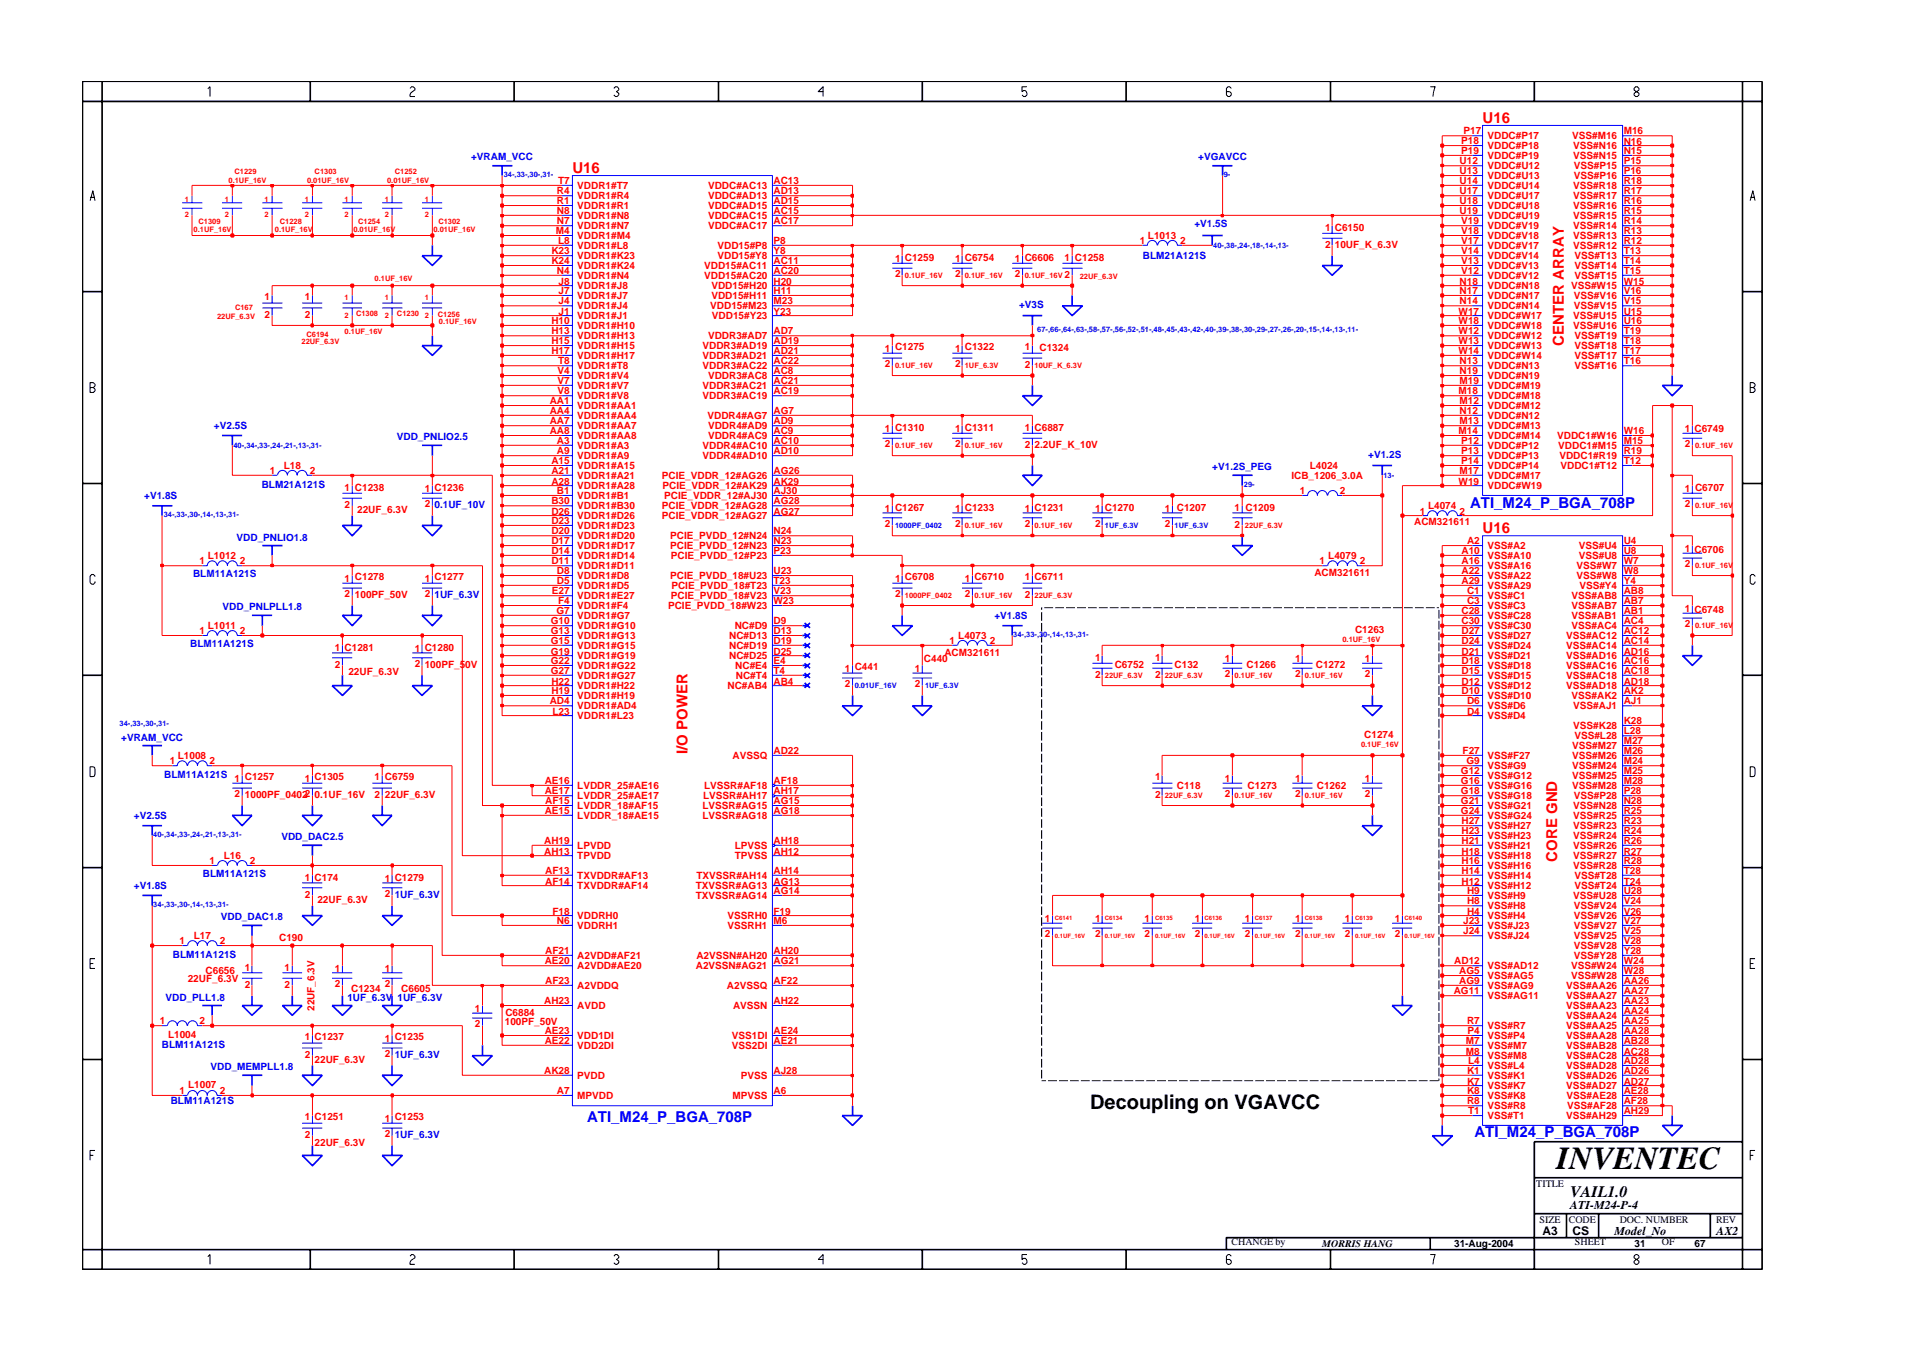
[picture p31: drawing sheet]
<svg xmlns="http://www.w3.org/2000/svg" width="297mm" height="210mm" viewBox="0 0 297 210" stroke-linecap="round" stroke-linejoin="round" font-family="sans-serif">
<defs><g id="words">
<text font-size="5" x="241.8" y="181.6">INVENTEC</text>
<text font-size="3.1" x="169.4" y="172.3">Decoupling on VGAVCC</text>
<text font-size="2.5" x="244" y="185.9">VAIL1.0</text>
<g font-size="2.3" fill="#f00">
<text x="230.3" y="19.1">U16</text>
<text x="88.9" y="26.9">U16</text>
<text x="242.9" y="53.7" transform="rotate(-90 242.9 53.7)">CENTER ARRAY</text>
<text x="230.3" y="82.8">U16</text>
<text x="106.8" y="117.2" transform="rotate(-90 106.8 117.2)">I/O POWER</text>
<text x="241.9" y="133.9" transform="rotate(-90 241.9 133.9)">CORE GND</text>
</g>
<g font-size="2.3" fill="#00f">
<text x="228.4" y="78.9">ATI_M24_P_BGA_708P</text>
<text x="91.2" y="174.3">ATI_M24_P_BGA_708P</text>
<text x="229.1" y="176.7">ATI_M24_P_BGA_708P</text>
</g>
<g font-size="1.9">
<text x="239.6" y="191.9">A3</text>
<text x="244" y="187.9">ATI-M24-P-4</text>
<text x="244.3" y="192">CS</text>
<text x="250.8" y="191.9">Model_No</text>
<text x="266.6" y="191.9">AX2</text>
</g>
<g font-size="1.6" fill="#f00">
<text x="227" y="24">P19</text>
<text x="227" y="22.5">P18</text>
<text x="227.4" y="20.8">P17</text>
<text x="231.1" y="21.7">VDDC#P17</text>
<text x="231.1" y="23.2">VDDC#P18</text>
<text x="244.2" y="21.7">VSS#M16</text>
<text x="244.4" y="23.2">VSS#N16</text>
<text x="252.2" y="22.5">N16</text>
<text x="252.3" y="20.8">M16</text>
<text x="252.3" y="24">N15</text>
<text x="86.7" y="28.6">T7</text>
<text x="89.7" y="29.4">VDDR1#T7</text>
<text x="110" y="29.4">VDDC#AC13</text>
<text x="120.2" y="28.6">AC13</text>
<text x="226.8" y="25.5">U12</text>
<text x="226.8" y="27.1">U13</text>
<text x="226.8" y="28.6">U14</text>
<text x="231.1" y="24.7">VDDC#P19</text>
<text x="231.1" y="26.3">VDDC#U12</text>
<text x="231.1" y="27.8">VDDC#U13</text>
<text x="231.1" y="29.4">VDDC#U14</text>
<text x="244.4" y="29.4">VSS#R18</text>
<text x="244.4" y="24.7">VSS#N15</text>
<text x="244.5" y="26.3">VSS#P15</text>
<text x="244.5" y="27.8">VSS#P16</text>
<text x="252.2" y="25.5">P15</text>
<text x="252.2" y="27.1">P16</text>
<text x="252.2" y="28.6">R18</text>
<text x="86.5" y="34.8">N7</text>
<text x="86.5" y="33.3">N8</text>
<text x="86.5" y="31.8">R1</text>
<text x="86.5" y="30.2">R4</text>
<text x="89.7" y="35.6">VDDR1#N7</text>
<text x="89.7" y="34">VDDR1#N8</text>
<text x="89.7" y="32.5">VDDR1#R1</text>
<text x="89.7" y="31">VDDR1#R4</text>
<text x="110" y="34">VDDC#AC15</text>
<text x="110" y="35.6">VDDC#AC17</text>
<text x="110" y="31">VDDC#AD13</text>
<text x="110" y="32.5">VDDC#AD15</text>
<text x="120.2" y="34.8">AC17</text>
<text x="120.2" y="30.2">AD13</text>
<text x="120.2" y="31.8">AD15</text>
<text x="120.2" y="33.3">AC15</text>
<text x="205.9" y="35.8">1 C6150</text>
<text x="226.8" y="30.2">U17</text>
<text x="226.8" y="31.8">U18</text>
<text x="226.8" y="33.3">U19</text>
<text x="227" y="34.8">V19</text>
<text x="231.1" y="31">VDDC#U17</text>
<text x="231.1" y="32.5">VDDC#U18</text>
<text x="231.1" y="34">VDDC#U19</text>
<text x="231.1" y="35.6">VDDC#V19</text>
<text x="244.4" y="35.6">VSS#R14</text>
<text x="244.4" y="34">VSS#R15</text>
<text x="244.4" y="32.5">VSS#R16</text>
<text x="244.4" y="31">VSS#R17</text>
<text x="252.2" y="34.8">R14</text>
<text x="252.2" y="33.3">R15</text>
<text x="252.2" y="31.8">R16</text>
<text x="252.2" y="30.2">R17</text>
<text x="85.7" y="39.5">K23</text>
<text x="85.7" y="41.1">K24</text>
<text x="86.3" y="36.4">M4</text>
<text x="86.7" y="37.9">L8</text>
<text x="89.7" y="40.3">VDDR1#K23</text>
<text x="89.7" y="41.8">VDDR1#K24</text>
<text x="89.7" y="38.7">VDDR1#L8</text>
<text x="89.7" y="37.2">VDDR1#M4</text>
<text x="109.4" y="41.8">VDD15#AC11</text>
<text x="111.5" y="38.7">VDD15#P8</text>
<text x="111.5" y="40.3">VDD15#Y8</text>
<text x="120.2" y="41.1">AC11</text>
<text x="120.2" y="37.9">P8</text>
<text x="120.2" y="39.5">Y8</text>
<text x="139.1" y="40.7">1 C1259</text>
<text x="148.4" y="40.7">1 C6754</text>
<text x="157.7" y="40.7">1 C6606</text>
<text x="165.4" y="40.5">1 C1258</text>
<text x="177.1" y="37.9">1</text>
<text x="178.3" y="37.2">L1013</text>
<text x="183.3" y="37.9">2</text>
<text x="205.9" y="38.5">2</text>
<text x="207.4" y="38.5">10UF_K_6.3V</text>
<text x="227" y="41.1">V13</text>
<text x="227" y="39.5">V14</text>
<text x="227" y="37.9">V17</text>
<text x="227" y="36.4">V18</text>
<text x="231.1" y="41.8">VDDC#V13</text>
<text x="231.1" y="40.3">VDDC#V14</text>
<text x="231.1" y="38.7">VDDC#V17</text>
<text x="231.1" y="37.2">VDDC#V18</text>
<text x="244.4" y="38.7">VSS#R12</text>
<text x="244.4" y="37.2">VSS#R13</text>
<text x="244.6" y="40.3">VSS#T13</text>
<text x="244.6" y="41.8">VSS#T14</text>
<text x="252.2" y="41.1">T14</text>
<text x="252.2" y="37.9">R12</text>
<text x="252.2" y="36.4">R13</text>
<text x="252.2" y="39.5">T13</text>
<text x="41.1" y="46.7">1</text>
<text x="47.4" y="46.7">1</text>
<text x="86.5" y="42.6">N4</text>
<text x="86.8" y="47.3">J4</text>
<text x="86.8" y="45.7">J7</text>
<text x="86.8" y="44.2">J8</text>
<text x="89.7" y="43.3">VDDR1#N4</text>
<text x="89.7" y="46.5">VDDR1#J7</text>
<text x="89.7" y="44.9">VDDR1#J8</text>
<text x="109.4" y="43.3">VDD15#AC20</text>
<text x="110.5" y="46.5">VDD15#H11</text>
<text x="110.5" y="44.9">VDD15#H20</text>
<text x="120.2" y="42.6">AC20</text>
<text x="120.2" y="45.7">H11</text>
<text x="120.2" y="44.2">H20</text>
<text x="120.2" y="47.3">M23</text>
<text x="139.1" y="43">2</text>
<text x="148.4" y="43">2</text>
<text x="157.7" y="43">2</text>
<text x="165.4" y="43.2">2</text>
<text x="226.8" y="47.3">N14</text>
<text x="226.8" y="45.7">N17</text>
<text x="226.8" y="44.2">N18</text>
<text x="227" y="42.6">V12</text>
<text x="231.1" y="46.5">VDDC#N17</text>
<text x="231.1" y="43.3">VDDC#V12</text>
<text x="231.1" y="44.9">VDDC#N18</text>
<text x="244.1" y="45">VSS#W15</text>
<text x="244.5" y="46.5">VSS#V16</text>
<text x="244.6" y="43.3">VSS#T15</text>
<text x="252.2" y="42.6">T15</text>
<text x="252.2" y="47.3">V15</text>
<text x="252.2" y="45.7">V16</text>
<text x="252.2" y="44.2">W15</text>
<text x="41.1" y="49.4">2</text>
<text x="47.4" y="49.4">2</text>
<text x="85.7" y="50.4">H10</text>
<text x="85.7" y="51.9">H13</text>
<text x="85.7" y="53.5">H15</text>
<text x="86.8" y="48.9">J1</text>
<text x="89.7" y="51.1">VDDR1#H10</text>
<text x="89.7" y="52.7">VDDR1#H13</text>
<text x="89.7" y="49.6">VDDR1#J1</text>
<text x="89.7" y="48.1">VDDR1#J4</text>
<text x="110" y="52.7">VDDR3#AD7</text>
<text x="110.3" y="48.1">VDD15#M23</text>
<text x="110.6" y="49.6">VDD15#Y23</text>
<text x="120.2" y="48.9">Y23</text>
<text x="120.2" y="51.9">AD7</text>
<text x="120.2" y="53.5">AD19</text>
<text x="226.6" y="48.9">W17</text>
<text x="226.6" y="50.4">W18</text>
<text x="226.6" y="51.9">W12</text>
<text x="226.6" y="53.5">W13</text>
<text x="231.1" y="49.6">VDDC#W17</text>
<text x="231.1" y="51.1">VDDC#W18</text>
<text x="231.1" y="48.1">VDDC#N14</text>
<text x="231.1" y="52.7">VDDC#W12</text>
<text x="244.4" y="49.6">VSS#U15</text>
<text x="244.4" y="51.1">VSS#U16</text>
<text x="244.5" y="48.1">VSS#V15</text>
<text x="244.6" y="52.7">VSS#T19</text>
<text x="252.2" y="53.5">T18</text>
<text x="252.2" y="51.9">T19</text>
<text x="252.2" y="48.9">U15</text>
<text x="252.2" y="50.4">U16</text>
<text x="85.7" y="55">H17</text>
<text x="86.6" y="58.2">V4</text>
<text x="86.6" y="59.7">V7</text>
<text x="86.7" y="56.6">T8</text>
<text x="89.7" y="57.4">VDDR1#T8</text>
<text x="89.7" y="58.9">VDDR1#V4</text>
<text x="89.7" y="54.3">VDDR1#H15</text>
<text x="89.7" y="55.8">VDDR1#H17</text>
<text x="109.1" y="57.4">VDDR3#AC22</text>
<text x="109.1" y="54.3">VDDR3#AD19</text>
<text x="109.1" y="55.8">VDDR3#AD21</text>
<text x="110" y="58.9">VDDR3#AC8</text>
<text x="120.2" y="59.7">AC21</text>
<text x="120.2" y="56.6">AC22</text>
<text x="120.2" y="58.2">AC8</text>
<text x="120.2" y="55">AD21</text>
<text x="137.4" y="54.6">1 C1275</text>
<text x="137.4" y="57">2</text>
<text x="148.4" y="54.6">1 C1322</text>
<text x="148.4" y="57">2</text>
<text x="159.2" y="54.5">1</text>
<text x="159.2" y="57.2">2</text>
<text x="161.5" y="54.5">C1324</text>
<text x="226.6" y="55">W14</text>
<text x="226.8" y="59.7">M19</text>
<text x="226.8" y="56.6">N13</text>
<text x="226.8" y="58.2">N19</text>
<text x="231.1" y="55.8">VDDC#W14</text>
<text x="231.1" y="57.4">VDDC#N13</text>
<text x="231.1" y="54.3">VDDC#W13</text>
<text x="231.1" y="58.9">VDDC#N19</text>
<text x="244.6" y="57.4">VSS#T16</text>
<text x="244.6" y="55.8">VSS#T17</text>
<text x="244.6" y="54.3">VSS#T18</text>
<text x="252.2" y="56.6">T16</text>
<text x="252.2" y="55">T17</text>
<text x="85.4" y="65.9">AA7</text>
<text x="85.4" y="62.8">AA1</text>
<text x="85.4" y="64.4">AA4</text>
<text x="86.6" y="61.2">V8</text>
<text x="89.7" y="63.6">VDDR1#AA1</text>
<text x="89.7" y="65.1">VDDR1#AA4</text>
<text x="89.7" y="60.4">VDDR1#V7</text>
<text x="89.7" y="62.1">VDDR1#V8</text>
<text x="109.1" y="62.1">VDDR3#AC19</text>
<text x="109.1" y="60.4">VDDR3#AC21</text>
<text x="109.9" y="65.1">VDDR4#AG7</text>
<text x="120.2" y="65.9">AD9</text>
<text x="120.2" y="64.4">AG7</text>
<text x="120.2" y="61.2">AC19</text>
<text x="226.6" y="61.2">M18</text>
<text x="226.8" y="62.8">M12</text>
<text x="226.8" y="65.9">M13</text>
<text x="226.8" y="64.4">N12</text>
<text x="231.1" y="63.6">VDDC#M12</text>
<text x="231.1" y="62.1">VDDC#M18</text>
<text x="231.1" y="60.4">VDDC#M19</text>
<text x="231.1" y="65.1">VDDC#N12</text>
<text x="85.4" y="67.5">AA8</text>
<text x="86.5" y="69">A3</text>
<text x="86.5" y="70.5">A9</text>
<text x="89.7" y="66.7">VDDR1#AA7</text>
<text x="89.7" y="68.2">VDDR1#AA8</text>
<text x="89.7" y="69.8">VDDR1#A3</text>
<text x="89.7" y="71.4">VDDR1#A9</text>
<text x="109.1" y="69.8">VDDR4#AC10</text>
<text x="109.1" y="71.4">VDDR4#AD10</text>
<text x="110" y="68.2">VDDR4#AC9</text>
<text x="110" y="66.7">VDDR4#AD9</text>
<text x="120.2" y="69">AC10</text>
<text x="120.2" y="67.5">AC9</text>
<text x="120.2" y="70.5">AD10</text>
<text x="137.4" y="67.1">1 C1310</text>
<text x="137.4" y="69.4">2</text>
<text x="148.4" y="67.1">1 C1311</text>
<text x="148.4" y="69.4">2</text>
<text x="159.2" y="66.9">1 C6887</text>
<text x="159.2" y="69.6">2</text>
<text x="160.7" y="69.6">2.2UF_K_10V</text>
<text x="226.6" y="67.5">M14</text>
<text x="227" y="69">P12</text>
<text x="227" y="70.5">P13</text>
<text x="231.1" y="66.7">VDDC#M13</text>
<text x="231.1" y="68.2">VDDC#M14</text>
<text x="231.1" y="69.8">VDDC#P12</text>
<text x="231.1" y="71.4">VDDC#P13</text>
<text x="241.9" y="68.2">VDDC1#W16</text>
<text x="242.1" y="69.8">VDDC1#M15</text>
<text x="242.3" y="71.4">VDDC1#R19</text>
<text x="252.3" y="69">M15</text>
<text x="252.3" y="70.5">R19</text>
<text x="252.3" y="67.5">W16</text>
<text x="261.7" y="69.4">2</text>
<text x="261.7" y="67.1">1 C6749</text>
<text x="41.9" y="73.7">1</text>
<text x="44.1" y="72.9">L18</text>
<text x="48.1" y="73.7">2</text>
<text x="53.5" y="76.2">1 C1238</text>
<text x="66" y="76.4">1 C1236</text>
<text x="85.7" y="72.1">A15</text>
<text x="85.7" y="73.7">A21</text>
<text x="85.7" y="75.3">A28</text>
<text x="86.5" y="76.8">B1</text>
<text x="89.7" y="77.5">VDDR1#B1</text>
<text x="89.7" y="72.9">VDDR1#A15</text>
<text x="89.7" y="74.4">VDDR1#A21</text>
<text x="89.7" y="76">VDDR1#A28</text>
<text x="102.8" y="74.4">PCIE_VDDR_12#AG26</text>
<text x="102.9" y="76">PCIE_VDDR_12#AK29</text>
<text x="103.2" y="77.5">PCIE_VDDR_12#AJ30</text>
<text x="120.2" y="75.3">AK29</text>
<text x="120.2" y="73.7">AG26</text>
<text x="120.2" y="76.8">AJ30</text>
<text x="200.6" y="74.4">ICB_1206_3.0A</text>
<text x="202" y="76.8">1</text>
<text x="203.5" y="72.8">L4024</text>
<text x="208.1" y="76.8">2</text>
<text x="226.6" y="75.3">W19</text>
<text x="226.8" y="73.7">M17</text>
<text x="227" y="72.2">P14</text>
<text x="231.1" y="76">VDDC#W19</text>
<text x="231.1" y="74.4">VDDC#M17</text>
<text x="231.1" y="72.9">VDDC#P14</text>
<text x="242.4" y="72.9">VDDC1#T12</text>
<text x="252.3" y="72.2">T12</text>
<text x="261.7" y="76.4">1 C6707</text>
<text x="53.5" y="78.9">2</text>
<text x="55.5" y="79.7">22UF_6.3V</text>
<text x="66" y="78.8">2</text>
<text x="85.7" y="78.3">B30</text>
<text x="85.7" y="83">D20</text>
<text x="85.7" y="81.5">D23</text>
<text x="85.7" y="79.9">D26</text>
<text x="89.7" y="79.2">VDDR1#B30</text>
<text x="89.7" y="83.8">VDDR1#D20</text>
<text x="89.7" y="82.2">VDDR1#D23</text>
<text x="89.7" y="80.7">VDDR1#D26</text>
<text x="102.8" y="80.7">PCIE_VDDR_12#AG27</text>
<text x="102.8" y="79.2">PCIE_VDDR_12#AG28</text>
<text x="104.1" y="83.8">PCIE_PVDD_12#N24</text>
<text x="120.2" y="83">N24</text>
<text x="120.2" y="79.9">AG27</text>
<text x="120.2" y="78.3">AG28</text>
<text x="137.4" y="79.5">1 C1267</text>
<text x="137.4" y="81.9">2</text>
<text x="148.4" y="79.5">1 C1233</text>
<text x="148.4" y="81.9">2</text>
<text x="159.2" y="79.5">1 C1231</text>
<text x="159.2" y="81.9">2</text>
<text x="170.1" y="79.5">1 C1270</text>
<text x="170.1" y="81.9">2</text>
<text x="181" y="79.5">1 C1207</text>
<text x="181" y="81.9">2</text>
<text x="191.8" y="79.3">1 C1209</text>
<text x="191.8" y="82.1">2</text>
<text x="219.7" y="81.6">ACM321611</text>
<text x="220.6" y="79.9">1</text>
<text x="221.9" y="79.1">L4074</text>
<text x="226.8" y="79.9">2</text>
<text x="261.7" y="78.8">2</text>
<text x="31" y="87.6">1</text>
<text x="32.3" y="86.9">L1012</text>
<text x="37.3" y="87.6">2</text>
<text x="85.7" y="87.6">D11</text>
<text x="85.7" y="86.1">D14</text>
<text x="85.7" y="84.6">D17</text>
<text x="86.5" y="89.3">D8</text>
<text x="89.7" y="88.5">VDDR1#D11</text>
<text x="89.7" y="86.9">VDDR1#D14</text>
<text x="89.7" y="85.3">VDDR1#D17</text>
<text x="89.7" y="90">VDDR1#D8</text>
<text x="104.1" y="90">PCIE_PVDD_18#U23</text>
<text x="104.1" y="85.3">PCIE_PVDD_12#N23</text>
<text x="104.2" y="86.9">PCIE_PVDD_12#P23</text>
<text x="120.2" y="84.6">N23</text>
<text x="120.2" y="86.1">P23</text>
<text x="120.2" y="89.3">U23</text>
<text x="204.2" y="89.4">ACM321611</text>
<text x="205" y="87.6">1</text>
<text x="206.4" y="86.9">L4079</text>
<text x="211.3" y="87.6">2</text>
<text x="227" y="89.3">A22</text>
<text x="227" y="86.1">A10</text>
<text x="227" y="87.6">A16</text>
<text x="227.9" y="84.6">A2</text>
<text x="231.1" y="85.3">VSS#A2</text>
<text x="231.1" y="90">VSS#A22</text>
<text x="231.1" y="86.9">VSS#A10</text>
<text x="231.1" y="88.5">VSS#A16</text>
<text x="244.9" y="88.5">VSS#W7</text>
<text x="244.9" y="90">VSS#W8</text>
<text x="245.3" y="85.3">VSS#U4</text>
<text x="245.3" y="86.9">VSS#U8</text>
<text x="252.3" y="87.6">W7</text>
<text x="252.3" y="89.3">W8</text>
<text x="252.3" y="84.6">U4</text>
<text x="252.3" y="86.1">U8</text>
<text x="261.7" y="85.7">1 C6706</text>
<text x="261.7" y="88.1">2</text>
<text x="53.5" y="90.4">1 C1278</text>
<text x="53.5" y="92.7">2</text>
<text x="55.1" y="92.9">100PF_50V</text>
<text x="66" y="90.4">1 C1277</text>
<text x="66" y="92.7">2</text>
<text x="85.7" y="92.3">E27</text>
<text x="86.4" y="95.4">G7</text>
<text x="86.5" y="90.8">D5</text>
<text x="86.7" y="93.9">F4</text>
<text x="89.7" y="91.5">VDDR1#D5</text>
<text x="89.7" y="93.1">VDDR1#E27</text>
<text x="89.7" y="94.6">VDDR1#F4</text>
<text x="103.8" y="94.6">PCIE_PVDD_18#W23</text>
<text x="104.2" y="93.1">PCIE_PVDD_18#V23</text>
<text x="104.3" y="91.5">PCIE_PVDD_18#T23</text>
<text x="120.2" y="90.8">T23</text>
<text x="120.2" y="92.3">V23</text>
<text x="120.2" y="93.9">W23</text>
<text x="139.1" y="90.4">1 C6708</text>
<text x="139.1" y="92.7">2</text>
<text x="149.9" y="90.4">1 C6710</text>
<text x="149.9" y="92.7">2</text>
<text x="159.2" y="90.2">1 C6711</text>
<text x="159.2" y="92.9">2</text>
<text x="227" y="90.8">A29</text>
<text x="227" y="95.4">C28</text>
<text x="227.9" y="92.3">C1</text>
<text x="227.9" y="93.9">C3</text>
<text x="231.1" y="91.5">VSS#A29</text>
<text x="231.1" y="93.1">VSS#C1</text>
<text x="231.1" y="94.6">VSS#C3</text>
<text x="244.2" y="93.1">VSS#AB8</text>
<text x="244.2" y="94.6">VSS#AB7</text>
<text x="245.4" y="91.5">VSS#Y4</text>
<text x="252.2" y="93.9">AB7</text>
<text x="252.2" y="92.3">AB8</text>
<text x="252.3" y="90.8">Y4</text>
<text x="252.3" y="95.4">AB1</text>
<text x="261.7" y="95.1">1 C6748</text>
<text x="31" y="98.6">1</text>
<text x="32.3" y="97.8">L1011</text>
<text x="37.3" y="98.6">2</text>
<text x="52" y="101.1">1 C1281</text>
<text x="64.5" y="101.3">1 C1280</text>
<text x="85.6" y="97">G10</text>
<text x="85.6" y="98.6">G13</text>
<text x="85.6" y="100.1">G15</text>
<text x="85.6" y="101.7">G19</text>
<text x="89.7" y="96.2">VDDR1#G7</text>
<text x="89.7" y="97.8">VDDR1#G10</text>
<text x="89.7" y="99.3">VDDR1#G13</text>
<text x="89.7" y="100.8">VDDR1#G15</text>
<text x="113.3" y="99.3">NC#D13</text>
<text x="113.3" y="100.8">NC#D19</text>
<text x="114.1" y="97.8">NC#D9</text>
<text x="120.2" y="98.6">D13</text>
<text x="120.2" y="100.1">D19</text>
<text x="120.2" y="101.7">D25</text>
<text x="120.2" y="97">D9</text>
<text x="146.7" y="101.9">ACM321611</text>
<text x="147.5" y="100.1">1</text>
<text x="148.9" y="99.3">L4073</text>
<text x="153.8" y="100.1">2</text>
<text x="210.5" y="98.4">C1263</text>
<text x="227" y="98.6">D27</text>
<text x="227" y="97">C30</text>
<text x="227" y="101.7">D21</text>
<text x="227" y="100.1">D24</text>
<text x="231.1" y="96.2">VSS#C28</text>
<text x="231.1" y="97.8">VSS#C30</text>
<text x="231.1" y="100.8">VSS#D24</text>
<text x="231.1" y="99.3">VSS#D27</text>
<text x="243.3" y="99.3">VSS#AC12</text>
<text x="243.3" y="100.8">VSS#AC14</text>
<text x="244.2" y="97.8">VSS#AC4</text>
<text x="244.2" y="96.2">VSS#AB1</text>
<text x="252.2" y="98.6">AC12</text>
<text x="252.2" y="100.1">AC14</text>
<text x="252.2" y="97">AC4</text>
<text x="252.2" y="101.7">AD16</text>
<text x="261.7" y="97.4">2</text>
<text x="52" y="103.8">2</text>
<text x="54.1" y="104.9">22UF_6.3V</text>
<text x="64.5" y="103.6">2</text>
<text x="66" y="103.8">100PF_50V</text>
<text x="85.6" y="103.2">G22</text>
<text x="85.6" y="104.7">G27</text>
<text x="85.7" y="107.9">H19</text>
<text x="85.7" y="106.4">H22</text>
<text x="89.7" y="104">VDDR1#G22</text>
<text x="89.7" y="105.5">VDDR1#G27</text>
<text x="89.7" y="107.1">VDDR1#H22</text>
<text x="89.7" y="102.4">VDDR1#G19</text>
<text x="113" y="107.1">NC#AB4</text>
<text x="113.3" y="102.4">NC#D25</text>
<text x="114.2" y="104">NC#E4</text>
<text x="114.3" y="105.5">NC#T4</text>
<text x="120.2" y="106.4">AB4</text>
<text x="120.2" y="103.2">E4</text>
<text x="120.2" y="104.7">T4</text>
<text x="131.3" y="104.4">1 C441</text>
<text x="131.3" y="106.7">2</text>
<text x="142.1" y="104.4">1</text>
<text x="142.1" y="106.7">2</text>
<text x="143.5" y="102.9">C440</text>
<text x="170.1" y="102.6">1</text>
<text x="170.1" y="105.3">2</text>
<text x="173.2" y="103.7">C6752</text>
<text x="179.4" y="102.6">1</text>
<text x="179.4" y="105.3">2</text>
<text x="182.5" y="103.7">C132</text>
<text x="190.3" y="102.8">1</text>
<text x="190.3" y="105.2">2</text>
<text x="193.7" y="103.7">C1266</text>
<text x="201.2" y="102.8">1</text>
<text x="201.2" y="105.2">2</text>
<text x="204.4" y="103.7">C1272</text>
<text x="212" y="102.8">1</text>
<text x="212" y="105.2">2</text>
<text x="227" y="107.9">D10</text>
<text x="227" y="106.4">D12</text>
<text x="227" y="104.7">D15</text>
<text x="227" y="103.2">D18</text>
<text x="231.1" y="107.1">VSS#D12</text>
<text x="231.1" y="105.5">VSS#D15</text>
<text x="231.1" y="104">VSS#D18</text>
<text x="231.1" y="102.4">VSS#D21</text>
<text x="243.3" y="104">VSS#AC16</text>
<text x="243.3" y="105.5">VSS#AC18</text>
<text x="243.3" y="102.4">VSS#AD16</text>
<text x="243.3" y="107.1">VSS#AD18</text>
<text x="252.2" y="107.9">AK2</text>
<text x="252.2" y="103.2">AC16</text>
<text x="252.2" y="104.7">AC18</text>
<text x="252.2" y="106.4">AD18</text>
<text x="85.4" y="109.4">AD4</text>
<text x="85.8" y="111">L23</text>
<text x="89.7" y="110.2">VDDR1#AD4</text>
<text x="89.7" y="111.8">VDDR1#L23</text>
<text x="89.7" y="108.6">VDDR1#H19</text>
<text x="227.9" y="111">D4</text>
<text x="227.9" y="109.4">D6</text>
<text x="231.1" y="111.8">VSS#D4</text>
<text x="231.1" y="110.2">VSS#D6</text>
<text x="231.1" y="108.6">VSS#D10</text>
<text x="244.2" y="108.6">VSS#AK2</text>
<text x="244.4" y="110.2">VSS#AJ1</text>
<text x="244.4" y="113.3">VSS#K28</text>
<text x="252.2" y="109.4">AJ1</text>
<text x="252.3" y="112.5">K28</text>
<text x="26.4" y="118.7">1</text>
<text x="27.6" y="118">L1008</text>
<text x="32.5" y="118.7">2</text>
<text x="113.8" y="117.9">AVSSQ</text>
<text x="120.2" y="117.2">AD22</text>
<text x="211.9" y="114.7">C1274</text>
<text x="227.2" y="117.2">F27</text>
<text x="227.8" y="118.7">G9</text>
<text x="231.1" y="117.9">VSS#F27</text>
<text x="231.1" y="119.5">VSS#G9</text>
<text x="244.2" y="119.5">VSS#M24</text>
<text x="244.2" y="117.9">VSS#M26</text>
<text x="244.2" y="116.4">VSS#M27</text>
<text x="244.6" y="114.9">VSS#L28</text>
<text x="252.3" y="118.7">M24</text>
<text x="252.3" y="117.2">M26</text>
<text x="252.3" y="115.7">M27</text>
<text x="252.3" y="114.1">L28</text>
<text x="36.4" y="121.4">1 C1257</text>
<text x="36.4" y="123.8">2</text>
<text x="38" y="124">1000PF_04022</text>
<text x="47.4" y="121.4">1 C1305</text>
<text x="48.9" y="124">0.1UF_16V</text>
<text x="58.2" y="121.3">1 C6759</text>
<text x="58.2" y="124">2</text>
<text x="59.8" y="124">22UF_6.3V</text>
<text x="84.6" y="121.8">AE16</text>
<text x="84.6" y="123.4">AE17</text>
<text x="84.7" y="125">AF15</text>
<text x="89.7" y="125.7">LVDDR_18#AF15</text>
<text x="89.7" y="122.6">LVDDR_25#AE16</text>
<text x="89.7" y="124.2">LVDDR_25#AE17</text>
<text x="109.1" y="125.7">LVSSR#AG15</text>
<text x="109.2" y="124.2">LVSSR#AH17</text>
<text x="109.4" y="122.6">LVSSR#AF18</text>
<text x="120.2" y="121.9">AF18</text>
<text x="120.2" y="125">AG15</text>
<text x="120.2" y="123.4">AH17</text>
<text x="179.4" y="121.3">1</text>
<text x="179.4" y="124">2</text>
<text x="182.8" y="122.6">C118</text>
<text x="190.3" y="121.4">1</text>
<text x="190.3" y="123.8">2</text>
<text x="193.8" y="122.5">C1273</text>
<text x="201.2" y="121.4">1</text>
<text x="201.2" y="123.8">2</text>
<text x="204.6" y="122.6">C1262</text>
<text x="212" y="121.4">1</text>
<text x="212" y="123.8">2</text>
<text x="227" y="120.3">G12</text>
<text x="227" y="121.8">G16</text>
<text x="227" y="123.4">G18</text>
<text x="227" y="125">G21</text>
<text x="231.1" y="121.1">VSS#G12</text>
<text x="231.1" y="122.6">VSS#G16</text>
<text x="231.1" y="124.2">VSS#G18</text>
<text x="231.1" y="125.7">VSS#G21</text>
<text x="244.2" y="122.6">VSS#M28</text>
<text x="244.2" y="121.1">VSS#M25</text>
<text x="244.4" y="125.7">VSS#N28</text>
<text x="244.5" y="124.2">VSS#P28</text>
<text x="252.3" y="120.3">M25</text>
<text x="252.3" y="121.8">M28</text>
<text x="252.3" y="125">N28</text>
<text x="252.3" y="123.4">P28</text>
<text x="84.5" y="131.2">AH19</text>
<text x="84.6" y="126.5">AE15</text>
<text x="89.7" y="127.2">LVDDR_18#AE15</text>
<text x="89.7" y="131.9">LPVDD</text>
<text x="109.1" y="127.2">LVSSR#AG18</text>
<text x="114.1" y="131.9">LPVSS</text>
<text x="120.2" y="126.5">AG18</text>
<text x="120.2" y="131.2">AH18</text>
<text x="227" y="126.5">G24</text>
<text x="227" y="131.2">H21</text>
<text x="227" y="129.6">H23</text>
<text x="227" y="128">H27</text>
<text x="231.1" y="131.9">VSS#H21</text>
<text x="231.1" y="130.4">VSS#H23</text>
<text x="231.1" y="128.9">VSS#H27</text>
<text x="231.1" y="127.2">VSS#G24</text>
<text x="244.4" y="128.9">VSS#R23</text>
<text x="244.4" y="130.4">VSS#R24</text>
<text x="244.4" y="127.2">VSS#R25</text>
<text x="244.4" y="131.9">VSS#R26</text>
<text x="252.3" y="128">R23</text>
<text x="252.3" y="129.6">R24</text>
<text x="252.3" y="126.5">R25</text>
<text x="252.3" y="131.2">R26</text>
<text x="32.5" y="134.3">1</text>
<text x="34.8" y="133.5">L16</text>
<text x="38.8" y="134.3">2</text>
<text x="47.4" y="136.8">1 C174</text>
<text x="59.8" y="137">1 C1279</text>
<text x="84.5" y="132.8">AH13</text>
<text x="84.7" y="135.8">AF13</text>
<text x="84.7" y="137.4">AF14</text>
<text x="89.7" y="133.5">TPVDD</text>
<text x="89.7" y="136.6">TXVDDR#AF13</text>
<text x="108.2" y="136.6">TXVSSR#AH14</text>
<text x="114.1" y="133.5">TPVSS</text>
<text x="120.2" y="132.8">AH12</text>
<text x="120.2" y="137.4">AG13</text>
<text x="120.2" y="135.8">AH14</text>
<text x="227" y="135.8">H14</text>
<text x="227" y="134.3">H16</text>
<text x="227" y="132.8">H18</text>
<text x="227" y="137.4">H12</text>
<text x="231.1" y="136.6">VSS#H14</text>
<text x="231.1" y="135">VSS#H16</text>
<text x="231.1" y="133.5">VSS#H18</text>
<text x="244.4" y="135">VSS#R28</text>
<text x="244.4" y="133.5">VSS#R27</text>
<text x="244.6" y="136.6">VSS#T28</text>
<text x="252.3" y="134.3">R28</text>
<text x="252.3" y="137.4">T24</text>
<text x="252.3" y="135.8">T28</text>
<text x="252.3" y="132.8">R27</text>
<text x="47.4" y="139.5">2</text>
<text x="49.3" y="140.3">22UF_6.3V</text>
<text x="59.8" y="139.3">2</text>
<text x="85.8" y="142.1">F18</text>
<text x="86.5" y="143.6">N6</text>
<text x="89.7" y="138.2">TXVDDR#AF14</text>
<text x="89.7" y="142.8">VDDRH0</text>
<text x="108.1" y="139.7">TXVSSR#AG14</text>
<text x="108.1" y="138.2">TXVSSR#AG13</text>
<text x="113" y="142.8">VSSRH0</text>
<text x="120.2" y="139">AG14</text>
<text x="120.2" y="142.1">F19</text>
<text x="120.2" y="143.6">M6</text>
<text x="162.3" y="143.2">1</text>
<text x="170.1" y="143.2">1</text>
<text x="177.8" y="143.2">1</text>
<text x="185.6" y="143.2">1</text>
<text x="193.4" y="143.2">1</text>
<text x="201.2" y="143.2">1</text>
<text x="208.9" y="143.2">1</text>
<text x="216.7" y="143.2">1</text>
<text x="227.3" y="143.6">J23</text>
<text x="227.9" y="142.1">H4</text>
<text x="227.9" y="140.5">H8</text>
<text x="227.9" y="139">H9</text>
<text x="231.1" y="142.8">VSS#H4</text>
<text x="231.1" y="141.3">VSS#H8</text>
<text x="231.1" y="139.7">VSS#H9</text>
<text x="231.1" y="138.2">VSS#H12</text>
<text x="244.4" y="139.7">VSS#U28</text>
<text x="244.5" y="142.8">VSS#V26</text>
<text x="244.5" y="141.3">VSS#V24</text>
<text x="244.6" y="138.2">VSS#T24</text>
<text x="252.3" y="142.1">V26</text>
<text x="252.3" y="143.6">V27</text>
<text x="252.3" y="139">U28</text>
<text x="252.3" y="140.5">V24</text>
<text x="27.9" y="146.7">1</text>
<text x="30.1" y="145.9">L17</text>
<text x="34.1" y="146.7">2</text>
<text x="43.4" y="146.1">C190</text>
<text x="84.6" y="149.8">AE20</text>
<text x="84.7" y="148.3">AF21</text>
<text x="89.7" y="149">A2VDD#AF21</text>
<text x="89.7" y="144.3">VDDRH1</text>
<text x="108.2" y="149">A2VSSN#AH20</text>
<text x="113" y="144.3">VSSRH1</text>
<text x="120.2" y="149.8">AG21</text>
<text x="120.2" y="148.3">AH20</text>
<text x="162.3" y="145.6">2</text>
<text x="170.1" y="145.6">2</text>
<text x="177.8" y="145.6">2</text>
<text x="185.6" y="145.6">2</text>
<text x="193.4" y="145.6">2</text>
<text x="201.2" y="145.6">2</text>
<text x="208.9" y="145.6">2</text>
<text x="216.7" y="145.6">2</text>
<text x="225.9" y="149.8">AD12</text>
<text x="227.3" y="145.1">J24</text>
<text x="231.1" y="144.3">VSS#J23</text>
<text x="231.1" y="146">VSS#J24</text>
<text x="244.5" y="144.3">VSS#V27</text>
<text x="244.5" y="147.5">VSS#V28</text>
<text x="244.5" y="149">VSS#Y28</text>
<text x="244.5" y="146">VSS#V25</text>
<text x="252.3" y="145.1">V25</text>
<text x="252.3" y="146.7">V28</text>
<text x="252.3" y="149.8">W24</text>
<text x="252.3" y="148.3">Y28</text>
<text x="29.2" y="152.6">22UF_6.3V</text>
<text x="31.9" y="151.4">C6656</text>
<text x="38" y="150.8">1</text>
<text x="38" y="153.5">2</text>
<text x="44.2" y="150.8">1</text>
<text x="44.2" y="153.5">2</text>
<text x="52" y="151">1</text>
<text x="52" y="153.3">2</text>
<text x="54.6" y="154.1">C1234</text>
<text x="59.8" y="151">1</text>
<text x="59.8" y="153.3">2</text>
<text x="62.3" y="154.1">C6605</text>
<text x="84.7" y="152.9">AF23</text>
<text x="89.7" y="150.6">A2VDD#AE20</text>
<text x="89.7" y="153.7">A2VDDQ</text>
<text x="108.1" y="150.6">A2VSSN#AG21</text>
<text x="112.9" y="153.7">A2VSSQ</text>
<text x="120.2" y="152.9">AF22</text>
<text x="225.8" y="154.4">AG11</text>
<text x="226.7" y="151.4">AG5</text>
<text x="226.7" y="152.9">AG9</text>
<text x="231.1" y="155.3">VSS#AG11</text>
<text x="231.1" y="152.1">VSS#AG5</text>
<text x="231.1" y="153.7">VSS#AG9</text>
<text x="231.1" y="150.6">VSS#AD12</text>
<text x="243.3" y="153.7">VSS#AA26</text>
<text x="243.3" y="155.3">VSS#AA27</text>
<text x="244.1" y="150.6">VSS#W24</text>
<text x="244.1" y="152.1">VSS#W28</text>
<text x="252.3" y="151.4">W28</text>
<text x="252.3" y="152.9">AA26</text>
<text x="252.3" y="154.4">AA27</text>
<text x="24.8" y="159.1">1</text>
<text x="26.1" y="161.3">L1004</text>
<text x="31" y="159.1">2</text>
<text x="47.4" y="161.6">1 C1237</text>
<text x="48.9" y="157.1" transform="rotate(-90 48.9 157.1)">22UF_6.3V</text>
<text x="59.8" y="161.9">1 C1235</text>
<text x="73.8" y="157.2">1</text>
<text x="73.8" y="159.5">2</text>
<text x="78.4" y="159.2">100PF_50V</text>
<text x="78.5" y="157.9">C6884</text>
<text x="84.5" y="156.1">AH23</text>
<text x="84.6" y="160.7">AE23</text>
<text x="89.7" y="156.8">AVDD</text>
<text x="89.7" y="161.5">VDD1DI</text>
<text x="113.7" y="161.5">VSS1DI</text>
<text x="113.9" y="156.8">AVSSN</text>
<text x="120.2" y="156.1">AH22</text>
<text x="120.2" y="160.7">AE24</text>
<text x="227.9" y="159.1">R7</text>
<text x="228" y="160.7">P4</text>
<text x="231.1" y="159.9">VSS#R7</text>
<text x="231.1" y="161.5">VSS#P4</text>
<text x="243.3" y="156.8">VSS#AA23</text>
<text x="243.3" y="158.3">VSS#AA24</text>
<text x="243.3" y="159.9">VSS#AA25</text>
<text x="243.3" y="161.5">VSS#AA28</text>
<text x="252.3" y="156.1">AA23</text>
<text x="252.3" y="157.6">AA24</text>
<text x="252.3" y="159.1">AA25</text>
<text x="252.3" y="160.7">AA28</text>
<text x="47.4" y="164.4">2</text>
<text x="48.9" y="165.2">22UF_6.3V</text>
<text x="59.8" y="164.2">2</text>
<text x="84.5" y="166.9">AK28</text>
<text x="84.6" y="162.2">AE22</text>
<text x="89.7" y="167.6">PVDD</text>
<text x="89.7" y="163">VDD2DI</text>
<text x="113.7" y="163">VSS2DI</text>
<text x="115.1" y="167.6">PVSS</text>
<text x="120.2" y="166.9">AJ28</text>
<text x="120.2" y="162.2">AE21</text>
<text x="227.7" y="162.2">M7</text>
<text x="227.7" y="163.8">M8</text>
<text x="227.9" y="166.9">K1</text>
<text x="228.1" y="165.4">L4</text>
<text x="231.1" y="163">VSS#M7</text>
<text x="231.1" y="164.6">VSS#M8</text>
<text x="231.1" y="166.1">VSS#L4</text>
<text x="231.1" y="167.6">VSS#K1</text>
<text x="243.3" y="164.6">VSS#AC28</text>
<text x="243.3" y="167.6">VSS#AD26</text>
<text x="243.3" y="166.1">VSS#AD28</text>
<text x="243.3" y="163">VSS#AB28</text>
<text x="252.2" y="163.8">AC28</text>
<text x="252.3" y="166.9">AD26</text>
<text x="252.3" y="165.4">AD28</text>
<text x="252.3" y="162.2">AB28</text>
<text x="27.9" y="170">1</text>
<text x="29.2" y="169">L1007</text>
<text x="34.1" y="170">2</text>
<text x="86.5" y="170">A7</text>
<text x="89.7" y="170.8">MPVDD</text>
<text x="113.8" y="170.8">MPVSS</text>
<text x="120.2" y="170">A6</text>
<text x="227.9" y="171.5">R8</text>
<text x="227.9" y="168.5">K7</text>
<text x="227.9" y="170">K8</text>
<text x="228.1" y="173.2">T1</text>
<text x="231.1" y="172.4">VSS#R8</text>
<text x="231.1" y="173.9">VSS#T1</text>
<text x="231.1" y="169.2">VSS#K7</text>
<text x="231.1" y="170.8">VSS#K8</text>
<text x="243.3" y="173.9">VSS#AH29</text>
<text x="243.3" y="169.2">VSS#AD27</text>
<text x="243.4" y="170.8">VSS#AE28</text>
<text x="243.5" y="172.4">VSS#AF28</text>
<text x="252.2" y="173.2">AH29</text>
<text x="252.3" y="168.5">AD27</text>
<text x="252.3" y="170">AE28</text>
<text x="252.3" y="171.5">AF28</text>
<text x="47.4" y="174.1">1 C1251</text>
<text x="47.4" y="176.8">2</text>
<text x="48.9" y="178">22UF_6.3V</text>
<text x="59.8" y="174.3">1 C1253</text>
<text x="59.8" y="176.6">2</text>
</g>
<g font-size="1.6" fill="#00f">
<text x="73.2" y="24.9">+VRAM_VCC</text>
<text x="186.2" y="24.9">+VGAVCC</text>
<text x="185.6" y="35.2">+V1.5S</text>
<text x="177.6" y="40.2">BLM21A121S</text>
<text x="158.3" y="47.8">+V3S</text>
<text x="33.2" y="66.7">+V2.5S</text>
<text x="61.6" y="68.4">VDD_PNLIO2.5</text>
<text x="212.6" y="71.1">+V1.2S</text>
<text x="22.4" y="77.5">+V1.8S</text>
<text x="40.7" y="75.8">BLM21A121S</text>
<text x="188.3" y="73.1">+V1.2S_PEG</text>
<text x="67.5" y="78.9">0.1UF_10V</text>
<text x="30" y="89.6">BLM11A121S</text>
<text x="36.8" y="84">VDD_PNLIO1.8</text>
<text x="34.6" y="94.8">VDD_PNLPLL1.8</text>
<text x="67.5" y="92.9">1UF_6.3V</text>
<text x="29.6" y="100.5">BLM11A121S</text>
<text x="154.5" y="96.2">+V1.8S</text>
<text x="18.8" y="115.1">+VRAM_VCC</text>
<text x="25.5" y="120.9">BLM11A121S</text>
<text x="20.8" y="127.2">+V2.5S</text>
<text x="43.7" y="130.6">VDD_DAC2.5</text>
<text x="31.5" y="136.2">BLM11A121S</text>
<text x="20.8" y="138.2">+V1.8S</text>
<text x="34.3" y="143">VDD_DAC1.8</text>
<text x="61.3" y="139.5">1UF_6.3V</text>
<text x="26.9" y="148.9">BLM11A121S</text>
<text x="25.7" y="155.5">VDD_PLL1.8</text>
<text x="54" y="155.5">1UF_6.3V 1UF_6.3V</text>
<text x="25.2" y="162.8">BLM11A121S</text>
<text x="32.7" y="166.3">VDD_MEMPLL1.8</text>
<text x="61.3" y="164.4">1UF_6.3V</text>
<text x="26.5" y="171.5">BLM11A121S</text>
<text x="61.3" y="176.8">1UF_6.3V</text>
</g>
<g font-size="1.6">
<text x="238.7" y="184.4">TITLE</text>
<text x="239.2" y="190">SIZE</text>
<text x="243.7" y="190">CODE</text>
<text x="251.6" y="190">DOC. NUMBER</text>
<text x="266.6" y="190">REV</text>
<text x="191.3" y="193.5">CHANGE by</text>
<text x="205.4" y="193.7">MORRIS HANG</text>
<text x="225.9" y="193.7">31-Aug-2004</text>
<text x="244.7" y="193.5">SHEET</text>
<text x="253.9" y="193.7">31</text>
<text x="258.2" y="193.5">OF</text>
<text x="263.3" y="193.7">67</text>
</g>
<g font-size="1.2" fill="#f00">
<text x="35.5" y="28.5">0.1UF_16V</text>
<text x="36.4" y="27.1">C1229</text>
<text x="47.7" y="28.5">0.01UF_16V</text>
<text x="48.9" y="27.1">C1303</text>
<text x="60.1" y="28.5">0.01UF_16V</text>
<text x="61.3" y="27.1">C1252</text>
<text x="28.7" y="31.3">1</text>
<text x="28.7" y="33.7">2</text>
<text x="30.1" y="36">0.1UF_16V</text>
<text x="30.8" y="34.8">C1309</text>
<text x="34.9" y="31.3">1</text>
<text x="34.9" y="33.7">2</text>
<text x="41.1" y="31.3">1</text>
<text x="41.1" y="33.7">2</text>
<text x="42.7" y="36">0.1UF_16V</text>
<text x="43.5" y="34.8">C1228</text>
<text x="47.4" y="31.3">1</text>
<text x="47.4" y="33.7">2</text>
<text x="53.5" y="31.3">1</text>
<text x="53.5" y="33.7">2</text>
<text x="54.9" y="36">0.01UF_16V</text>
<text x="55.7" y="34.8">C1254</text>
<text x="59.8" y="31.3">1</text>
<text x="59.8" y="33.7">2</text>
<text x="66" y="31.3">1</text>
<text x="66" y="33.7">2</text>
<text x="67.3" y="36">0.01UF_16V</text>
<text x="68.1" y="34.8">C1302</text>
<text x="53.5" y="46.7">1</text>
<text x="58.2" y="43.7">0.1UF_16V</text>
<text x="59.8" y="46.7">1</text>
<text x="66" y="46.7">1</text>
<text x="140.6" y="43.2">0.1UF_16V</text>
<text x="149.9" y="43.2">0.1UF_16V</text>
<text x="159.2" y="43.2">0.1UF_16V</text>
<text x="167.8" y="43.4">22UF_6.3V</text>
<text x="33.7" y="49.5">22UF_6.3V</text>
<text x="36.5" y="48.1">C167</text>
<text x="46.8" y="53.5">22UF_6.3V</text>
<text x="47.6" y="52.3">C6194</text>
<text x="53.5" y="51.8">0.1UF_16V</text>
<text x="53.5" y="49.4">2</text>
<text x="55.3" y="49.1">C1308</text>
<text x="59.8" y="49.4">2</text>
<text x="61.7" y="49.1">C1230</text>
<text x="66" y="49.4">2</text>
<text x="68" y="49.3">C1256</text>
<text x="68.2" y="50.4">0.1UF_16V</text>
<text x="139.1" y="57.2">0.1UF_16V</text>
<text x="149.9" y="57.2">1UF_6.3V</text>
<text x="160.7" y="57.2">10UF_K_6.3V</text>
<text x="139.1" y="69.6">0.1UF_16V</text>
<text x="149.9" y="69.6">0.1UF_16V</text>
<text x="263.3" y="69.6">0.1UF_16V</text>
<text x="149.9" y="82.1">0.1UF_16V</text>
<text x="160.7" y="82.1">0.1UF_16V</text>
<text x="193.4" y="82.1">22UF_6.3V</text>
<text x="263.3" y="78.9">0.1UF_16V</text>
<text x="263.3" y="88.2">0.1UF_16V</text>
<text x="140.6" y="92.9">1000PF_0402</text>
<text x="151.4" y="92.9">0.1UF_16V</text>
<text x="160.7" y="92.9">22UF_6.3V</text>
<text x="208.6" y="99.8">0.1UF_16V</text>
<text x="263.3" y="97.6">0.1UF_16V</text>
<text x="171.6" y="105.3">22UF_6.3V</text>
<text x="181" y="105.3">22UF_6.3V</text>
<text x="191.8" y="105.3">0.1UF_16V</text>
<text x="202.7" y="105.3">0.1UF_16V</text>
<text x="211.4" y="116">0.1UF_16V</text>
<text x="181" y="124">22UF_6.3V</text>
<text x="191.8" y="124">0.1UF_16V</text>
<text x="202.7" y="124">0.1UF_16V</text>
</g>
<g font-size="1.2" fill="#00f">
<text x="78.3" y="27.5">34-,33-,30-,31-</text>
<text x="190.1" y="27.5">9-</text>
<text x="188.5" y="38.5">40-,38-,24-,18-,14-,13-</text>
<text x="161.1" y="51.6">67-,66-,64-,63-,58-,57-,56-,52-,51-,48-,45-,43-,42-,40-,39-,38-,30-,29-,27-,26-,20-,15-,14-,13-,11-</text>
<text x="36.3" y="69.5">40-,34-,33-,24-,21-,13-,31-</text>
<text x="193.2" y="75.7">29-</text>
<text x="214.9" y="74.2">13-</text>
<text x="25.4" y="80.4">34-,33-,30-,14-,13-,31-</text>
<text x="139.1" y="82.1">1000PF_0402</text>
<text x="171.6" y="82.1">1UF_6.3V</text>
<text x="182.5" y="82.1">1UF_6.3V</text>
<text x="157.4" y="99">34-,33-,30-,14-,13-,31-</text>
<text x="132.8" y="106.9">0.01UF_16V</text>
<text x="143.7" y="106.9">1UF_6.3V</text>
<text x="18.6" y="112.8">34-,33-,30-,31-</text>
<text x="23.8" y="130.1">40-,34-,33-,24-,21-,13-,31-</text>
<text x="23.8" y="141">34-,33-,30-,14-,13-,31-</text>
</g>
<g font-size=".9" fill="#f00">
<text x="163.9" y="143">C6141</text>
<text x="171.6" y="143">C6134</text>
<text x="179.4" y="143">C6135</text>
<text x="187.1" y="143">C6136</text>
<text x="194.9" y="143">C6137</text>
<text x="202.7" y="143">C6138</text>
<text x="210.5" y="143">C6139</text>
<text x="218.2" y="143">C6140</text>
<text x="163.9" y="145.7">0.1UF_16V</text>
<text x="171.6" y="145.7">0.1UF_16V</text>
<text x="179.4" y="145.7">0.1UF_16V</text>
<text x="187.1" y="145.7">0.1UF_16V</text>
<text x="194.9" y="145.7">0.1UF_16V</text>
<text x="202.7" y="145.7">0.1UF_16V</text>
<text x="210.5" y="145.7">0.1UF_16V</text>
<text x="218.2" y="145.7">0.1UF_16V</text>
</g>
</g></defs>
<g fill="none" stroke="#00f" stroke-width=".25">
<path d="M65.6 39.7h3.1l-1.5 1.5zM67.2 38.1v1.6M76.5 25.8h3.1M78 25.8v1.5M186.8 36.6h3.1M188.3 36.6v1.5M188.3 25.8h3.2M189.9 25.8v1.5M207 39.7v1.5M65.6 53.7h3.1l-1.5 1.5zM67.2 52.2v1.5M158.9 49h3"/>
<path d="M160.4 49v1.6M160.4 59.9v1.6M165 47.5h3.2l-1.6 1.5zM166.6 45.9v1.6M205.4 41.2h3.2l-1.6 1.6zM258.3 59.9h3.1l-1.6 1.6zM259.8 58.3v1.6M23.7 78.6h3.1M25.2 78.6v1.5M34.5 67.7h3.1M36.1 67.7v1.5M65.6 69.2h3.1"/>
<path d="M67.2 69.2v1.6M158.9 61.5h3l-1.5 1.5zM158.9 73.8h3l-1.5 1.7zM160.4 72.3v1.5M191.5 73.8h3.1M193 73.8v1.7M213.2 72.3h3.1M214.7 72.3v1.5M39.1 95.6h3.2M40.8 84.8h3.1M40.8 95.6v1.6M42.3 84.8v1.5"/>
<path d="M53.2 81.6h3l-1.5 1.6zM53.2 95.6h3l-1.5 1.6zM54.7 80.1v1.5M54.7 94.1v1.5M65.6 81.6h3.1l-1.5 1.6zM65.6 95.6h3.1l-1.5 1.6zM67.2 80.1v1.5M67.2 94.1v1.5M124.7 97.2h.7M124.7 98.7h.7M125 98.4l.8 .8M125 96.8l.8 .8"/>
<path d="M125 99.9l.8 .8M125.8 98.4l-.8 .8M125.8 96.8l-.8 .8M125.8 99.9l-.8 .8M138.6 97.2h3.2l-1.6 1.5zM140.2 95.6v1.6M155.7 97.2h3.2M157.3 97.2v1.5M191.5 84.8h3.1l-1.6 1.5zM193 83.2v1.6M22.1 115.8h3.1M23.7 115.8v1.6"/>
<path d="M51.6 106.5h3.1l-1.5 1.5zM53.2 104.9v1.6M64 106.5h3.2l-1.6 1.5zM65.6 104.9v1.6M124.7 104.9h.7M124.7 106.5h.7M124.7 101.9h.7M124.7 100.3h.7M124.7 103.4h.7M125 104.6l.8 .7M125 106.1l.8 .8M125 101.4l.8 .8"/>
<path d="M125 103.1l.8 .7M125.8 104.6l-.8 .7M125.8 106.1l-.8 .8M125.8 101.4l-.8 .8M125.8 103.1l-.8 .7M130.8 109.7h3.2l-1.6 1.5zM132.4 108v1.7M141.8 109.7h3l-1.5 1.5zM143.3 108v1.7M211.6 109.7h3.1l-1.5 1.5zM213.2 108v1.7M261.4 101.9h3l-1.5 1.5z"/>
<path d="M262.9 100.3v1.6M22.1 128.3h3.1M22.1 139.1h3.1M23.7 128.3v1.5M23.7 139.1v1.6M36.1 126.7h3l-1.5 1.6zM37.6 125.2v1.5M46.9 126.7h3.2l-1.6 1.6zM46.9 131.3h3.2M48.5 125.2v1.5M48.5 131.3v1.6M57.9 126.7h3l-1.5 1.6z"/>
<path d="M59.4 125.2v1.5M211.6 128.3h3.1l-1.5 1.5zM213.2 126.7v1.6M31.4 156.2h3.1M33 156.2v1.5M37.6 156.2h3.2l-1.7 1.5zM37.6 143.8h3.2M39.1 143.8v1.6M39.1 154.7v1.5M43.9 156.2h3l-1.5 1.5zM45.4 154.7v1.5M46.9 142.3h3.2l-1.6 1.5z"/>
<path d="M48.5 140.7v1.6M51.6 156.2h3.1l-1.5 1.5zM53.2 154.7v1.5M59.4 156.2h3.1l-1.6 1.5zM59.4 142.3h3.1l-1.6 1.5zM60.9 140.7v1.6M60.9 154.7v1.5M216.3 156.2h3.1l-1.5 1.5zM217.9 154.7v1.5M37.6 167.1h3.2M39.1 167.1v1.6M46.9 167.1h3.2l-1.6 1.6z"/>
<path d="M46.9 179.5h3.2l-1.6 1.6zM48.5 165.5v1.6M48.5 178v1.5M59.4 167.1h3.1l-1.6 1.6zM59.4 179.5h3.1l-1.6 1.6zM60.9 165.5v1.6M60.9 178v1.5M73.3 164h3.2l-1.5 1.5zM75 162.4v1.6M130.8 173.3h3.2l-1.6 1.6zM132.4 171.8v1.5M222.5 176.5h3.2l-1.6 1.5z"/>
<path d="M224.1 174.9v1.6M258.3 174.9h3.1l-1.6 1.6zM259.8 173.3v1.6"/>
</g>
<g fill="none" stroke="#00f" stroke-width=".16">
<path d="M230.3 19.5h21.8v57.5h-21.8zM28.3 31.5h3.1M28.3 32.4h3.1M29.8 30.4v1.1M29.8 32.4v1.1M34.5 31.5h3.1M34.5 32.4h3.1M36.1 30.4v1.1M36.1 32.4v1.1M40.8 31.5h3.1M40.8 32.4h3.1M42.3 30.4v1.1"/>
<path d="M42.3 32.4v1.1M46.9 31.5h3.2M46.9 32.4h3.2M48.5 30.4v1.1M48.5 32.4v1.1M53.2 31.5h3M53.2 32.4h3M54.7 30.4v1.1M54.7 32.4v1.1M59.4 31.5h3.1M59.4 32.4h3.1M60.9 30.4v1.1"/>
<path d="M60.9 32.4v1.1M65.6 31.5h3.1M65.6 32.4h3.1M67.2 30.4v1.1M67.2 32.4v1.1M87.3 28.8h1.6M87.3 30.4h1.6M87.3 31.9h1.6M87.3 33.5h1.6M87.3 35.1h1.6M87.3 36.6h1.6M87.3 38.1h1.6"/>
<path d="M87.3 39.7h1.6M88.9 27.3h31.1v144.5h-31.1zM120 28.8h1.5M120 30.4h1.5M120 31.9h1.5M120 33.5h1.5M120 35.1h1.5M120 38.1h1.5M120 39.7h1.5M140.2 39.7v1.2M149.5 39.7v1.2M158.9 39.7v1.2"/>
<path d="M166.6 39.7v1.2M177.5 38.1h.8a.76 .76 0 0 1 .7-.7 .76 .76 0 0 1 .8 .7M179.9 38.1a.76 .76 0 0 1 .7-.7 .76 .76 0 0 1 .8 .7 .76 .76 0 0 1 .7-.7 .76 .76 0 0 1 .8 .7h.8M205.4 36.3h3.2M205.4 37h3.2M207 35.1v1.2M207 37v1.1M228.7 21.1h1.6M228.7 22.6h1.6M228.7 24.1h1.6M228.7 25.8h1.6M228.7 27.3h1.6"/>
<path d="M228.7 28.8h1.6M228.7 30.4h1.6M228.7 31.9h1.6M228.7 33.5h1.6M228.7 35.1h1.6M228.7 36.6h1.6M228.7 38.1h1.6M228.7 39.7h1.6M252.1 21.1h1.5M252.1 22.6h1.5M252.1 24.1h1.5M252.1 25.8h1.5"/>
<path d="M252.1 27.3h1.5M252.1 28.8h1.5M252.1 30.4h1.5M252.1 31.9h1.5M252.1 33.5h1.5M252.1 35.1h1.5M252.1 36.6h1.5M252.1 38.1h1.5M252.1 39.7h1.5M40.8 47.1h3.1M40.8 47.9h3.1M42.3 45.9v1.2"/>
<path d="M42.3 47.9v1.1M46.9 47.1h3.2M46.9 47.9h3.2M48.5 45.9v1.2M48.5 47.9v1.1M53.2 47.1h3M53.2 47.9h3M54.7 45.9v1.2M54.7 47.9v1.1M59.4 47.1h3.1M59.4 47.9h3.1M60.9 45.9v1.2"/>
<path d="M60.9 47.9v1.1M65.6 47.1h3.1M65.6 47.9h3.1M67.2 45.9v1.2M67.2 47.9v1.1M87.3 41.2h1.6M87.3 42.8h1.6M87.3 44.4h1.6M87.3 45.9h1.6M87.3 47.5h1.6M87.3 49h1.6M87.3 50.6h1.6"/>
<path d="M87.3 52.2h1.6M87.3 53.7h1.6M87.3 55.2h1.6M87.3 56.8h1.6M87.3 58.3h1.6M87.3 59.9h1.6M120 41.2h1.5M120 42.8h1.5M120 44.4h1.5M120 45.9h1.5M120 47.5h1.5M120 49h1.5"/>
<path d="M120 52.2h1.5M120 53.7h1.5M120 55.2h1.5M120 56.8h1.5M120 58.3h1.5M120 59.9h1.5M137.1 54.9h3.1M137.1 55.6h3.1M138.6 40.9h3.2M138.6 41.7h3.2M138.6 53.7v1.2M138.6 55.6v1.2"/>
<path d="M140.2 41.7v1.1M147.9 54.9h3.2M147.9 55.6h3.2M147.9 40.9h3.2M147.9 41.7h3.2M149.5 41.7v1.1M149.5 53.7v1.2M149.5 55.6v1.2M157.3 40.9h3.1M157.3 41.7h3.1M158.9 54.9h3M158.9 55.6h3"/>
<path d="M158.9 41.7v1.1M160.4 53.7v1.2M160.4 55.6v1.2M165 40.9h3.2M165 41.7h3.2M166.6 41.7v1.1M228.7 41.2h1.6M228.7 42.8h1.6M228.7 44.4h1.6M228.7 45.9h1.6M228.7 47.5h1.6M228.7 49h1.6"/>
<path d="M228.7 50.6h1.6M228.7 52.2h1.6M228.7 53.7h1.6M228.7 55.2h1.6M228.7 56.8h1.6M228.7 58.3h1.6M228.7 59.9h1.6M252.1 41.2h1.5M252.1 42.8h1.5M252.1 44.4h1.5M252.1 45.9h1.5M252.1 47.5h1.5"/>
<path d="M252.1 49h1.5M252.1 50.6h1.5M252.1 52.2h1.5M252.1 53.7h1.5M252.1 55.2h1.5M252.1 56.8h1.5M42.3 73.8h.7M43.1 73.8a.76 .76 0 0 1 .8-.7 .76 .76 0 0 1 .7 .7 .76 .76 0 0 1 .8-.7 .76 .76 0 0 1 .8 .7 .76 .76 0 0 1 .7-.7 .76 .76 0 0 1 .8 .7h.8M53.2 76.6h3M53.2 77.4h3M54.7 75.5v1.1M54.7 77.4v1.2"/>
<path d="M65.6 76.6h3.1M65.6 77.4h3.1M67.2 75.5v1.1M67.2 77.4v1.2M87.3 61.5h1.6M87.3 63h1.6M87.3 64.5h1.6M87.3 66.1h1.6M87.3 67.7h1.6M87.3 69.2h1.6M87.3 70.8h1.6M87.3 72.3h1.6"/>
<path d="M87.3 73.8h1.6M87.3 75.5h1.6M87.3 77h1.6M87.3 78.6h1.6M120 61.5h1.5M120 64.5h1.5M120 66.1h1.5M120 67.7h1.5M120 69.2h1.5M120 70.8h1.5M120 73.8h1.5M120 75.5h1.5"/>
<path d="M120 77h1.5M120 78.6h1.5M137.1 67.3h3.1M137.1 68.1h3.1M137.1 79.7h3.1M138.6 66.1v1.2M138.6 68.1v1.1M138.6 78.6v1.1M147.9 67.3h3.2M147.9 68.1h3.2M147.9 79.7h3.2M149.5 66.1v1.2"/>
<path d="M149.5 68.1v1.1M149.5 78.6v1.1M158.9 67.3h3M158.9 68.1h3M158.9 79.7h3M160.4 66.1v1.2M160.4 68.1v1.1M160.4 78.6v1.1M169.7 79.7h3.1M171.2 78.6v1.1M180.5 79.7h3.2M182.1 78.6v1.1"/>
<path d="M191.5 79.7h3.1M193 78.6v1.1M202.3 77h.8a.76 .76 0 0 1 .8-.8 .76 .76 0 0 1 .8 .8 .76 .76 0 0 1 .7-.8 .76 .76 0 0 1 .8 .8M206.3 77a.76 .76 0 0 1 .7-.8 .76 .76 0 0 1 .8 .8h.8M228.7 61.5h1.6M228.7 63h1.6M228.7 64.5h1.6M228.7 66.1h1.6M228.7 67.7h1.6M228.7 69.2h1.6M228.7 70.8h1.6M228.7 72.3h1.6"/>
<path d="M228.7 73.8h1.6M228.7 75.5h1.6M252.1 67.7h1.5M252.1 69.2h1.5M252.1 70.8h1.5M252.1 72.3h1.5M261.4 67.3h3M261.4 68.1h3M261.4 76.6h3M261.4 77.4h3M262.9 66.1v1.2M262.9 68.1v1.1"/>
<path d="M262.9 75.5v1.1M262.9 77.4v1.2M31.4 98.7h.8a.76 .76 0 0 1 .8-.7 .76 .76 0 0 1 .7 .7M31.4 87.9h.8a.76 .76 0 0 1 .8-.8 .76 .76 0 0 1 .7 .8M33.8 98.7a.76 .76 0 0 1 .8-.7 .76 .76 0 0 1 .7 .7 .76 .76 0 0 1 .8-.7 .76 .76 0 0 1 .8 .7h.7M33.8 87.9a.76 .76 0 0 1 .8-.8 .76 .76 0 0 1 .7 .8 .76 .76 0 0 1 .8-.8 .76 .76 0 0 1 .8 .8h.7M53.2 90.6h3M53.2 91.4h3M54.7 89.4v1.2M54.7 91.4v1.2M65.6 90.6h3.1M65.6 91.4h3.1"/>
<path d="M67.2 89.4v1.2M67.2 91.4v1.2M87.3 98.7h1.6M87.3 84.8h1.6M87.3 86.3h1.6M87.3 87.9h1.6M87.3 89.4h1.6M87.3 90.9h1.6M87.3 92.6h1.6M87.3 94.1h1.6M87.3 95.6h1.6M87.3 97.2h1.6"/>
<path d="M87.3 80.1h1.6M87.3 81.6h1.6M87.3 83.2h1.6M120 98.7h1.5M120 84.8h1.5M120 86.3h1.5M120 89.4h1.5M120 90.9h1.5M120 92.6h1.5M120 94.1h1.5M120 97.2h1.5M120 80.1h1.5"/>
<path d="M120 83.2h1.5M137.1 80.4h3.1M138.6 90.6h3.2M138.6 91.4h3.2M138.6 80.4v1.2M140.2 89.4v1.2M140.2 91.4v1.2M147.9 80.4h3.2M149.5 80.4v1.2M149.5 90.6h3.1M149.5 91.4h3.1M151.1 89.4v1.2"/>
<path d="M151.1 91.4v1.2M158.9 80.4h3M158.9 90.6h3M158.9 91.4h3M160.4 80.4v1.2M160.4 89.4v1.2M160.4 91.4v1.2M169.7 80.4h3.1M171.2 80.4v1.2M180.5 80.4h3.2M182.1 80.4v1.2M191.5 80.4h3.1"/>
<path d="M193 80.4v1.2M205.4 87.9h.8M206.3 87.9a.76 .76 0 0 1 .7-.8 .76 .76 0 0 1 .8 .8 .76 .76 0 0 1 .8-.8 .76 .76 0 0 1 .7 .8 .76 .76 0 0 1 .8-.8 .76 .76 0 0 1 .7 .8h.8M221 80.1h.8a.76 .76 0 0 1 .7-.8 .76 .76 0 0 1 .8 .8 .76 .76 0 0 1 .8-.8 .76 .76 0 0 1 .7 .8M224.9 80.1a.76 .76 0 0 1 .8-.8 .76 .76 0 0 1 .7 .8h.8M228.7 98.7h1.6M228.7 84.8h1.6M228.7 86.3h1.6M228.7 87.9h1.6M228.7 89.4h1.6M228.7 90.9h1.6M228.7 92.6h1.6"/>
<path d="M228.7 94.1h1.6M228.7 95.6h1.6M228.7 97.2h1.6M230.3 83.2h21.8v91.7h-21.8zM252.1 98.7h1.5M252.1 84.8h1.5M252.1 86.3h1.5M252.1 87.9h1.5M252.1 89.4h1.5M252.1 90.9h1.5M252.1 92.6h1.5M252.1 94.1h1.5"/>
<path d="M252.1 95.6h1.5M252.1 97.2h1.5M261.4 95.3h3M261.4 96h3M261.4 86h3M261.4 86.7h3M262.9 84.8v1.2M262.9 86.7v1.2M262.9 94.1v1.2M262.9 96v1.2M26.8 119h.7a.76 .76 0 0 1 .8-.8 .76 .76 0 0 1 .8 .8M29.2 119a.76 .76 0 0 1 .7-.8 .76 .76 0 0 1 .8 .8 .76 .76 0 0 1 .7-.8 .76 .76 0 0 1 .8 .8h.8"/>
<path d="M51.6 101.4h3.1M51.6 102.2h3.1M53.2 100.3v1.1M53.2 102.2v1.2M64 101.4h3.2M64 102.2h3.2M65.6 100.3v1.1M65.6 102.2v1.2M87.3 100.3h1.6M87.3 101.9h1.6M87.3 103.4h1.6M87.3 104.9h1.6"/>
<path d="M87.3 106.5h1.6M87.3 108h1.6M87.3 109.7h1.6M87.3 111.2h1.6M120 100.3h1.5M120 101.9h1.5M120 103.4h1.5M120 104.9h1.5M120 106.5h1.5M120 117.4h1.5M130.8 104.6h3.2M130.8 105.3h3.2"/>
<path d="M132.4 103.4v1.2M132.4 105.3v1.2M141.8 104.6h3M141.8 105.3h3M143.3 103.4v1.2M143.3 105.3v1.2M147.9 100.3h.8M148.8 100.3a.76 .76 0 0 1 .7-.8 .76 .76 0 0 1 .8 .8 .76 .76 0 0 1 .8-.8 .76 .76 0 0 1 .7 .8 .76 .76 0 0 1 .8-.8 .76 .76 0 0 1 .8 .8h.7M169.7 103.1h3.1M169.7 103.8h3.1M171.2 101.9v1.2M171.2 103.8v1.1"/>
<path d="M179 103.1h3.1M179 103.8h3.1M180.5 101.9v1.2M180.5 103.8v1.1M189.9 103.1h3.1M189.9 103.8h3.1M191.5 101.9v1.2M191.5 103.8v1.1M200.8 103.1h3.1M200.8 103.8h3.1M202.3 101.9v1.2M202.3 103.8v1.1"/>
<path d="M211.6 103.1h3.1M211.6 103.8h3.1M213.2 101.9v1.2M213.2 103.8v1.1M228.7 100.3h1.6M228.7 101.9h1.6M228.7 103.4h1.6M228.7 104.9h1.6M228.7 106.5h1.6M228.7 108h1.6M228.7 109.7h1.6M228.7 111.2h1.6"/>
<path d="M228.7 117.4h1.6M228.7 119h1.6M252.1 100.3h1.5M252.1 101.9h1.5M252.1 103.4h1.5M252.1 104.9h1.5M252.1 106.5h1.5M252.1 108h1.5M252.1 109.7h1.5M252.1 117.4h1.5M252.1 119h1.5M252.1 112.7h1.5"/>
<path d="M252.1 114.3h1.5M252.1 115.8h1.5M33 134.5h.7M33.8 134.5a.76 .76 0 0 1 .8-.8 .76 .76 0 0 1 .7 .8 .76 .76 0 0 1 .8-.8 .76 .76 0 0 1 .8 .8 .76 .76 0 0 1 .7-.8 .76 .76 0 0 1 .8 .8h.7M36.1 121.7h3M36.1 122.4h3M37.6 120.5v1.2M37.6 122.4v1.2M46.9 121.7h3.2M46.9 122.4h3.2M46.9 137.2h3.2M46.9 137.9h3.2"/>
<path d="M48.5 120.5v1.2M48.5 122.4v1.2M48.5 136v1.2M48.5 137.9v1.2M57.9 121.7h3M57.9 122.4h3M59.4 137.2h3.1M59.4 137.9h3.1M59.4 120.5v1.2M59.4 122.4v1.2M60.9 136v1.2M60.9 137.9v1.2"/>
<path d="M87.3 122h1.6M87.3 123.6h1.6M87.3 125.2h1.6M87.3 126.7h1.6M87.3 131.3h1.6M87.3 132.9h1.6M87.3 136h1.6M87.3 137.6h1.6M120 125.2h1.5M120 126.7h1.5M120 132.9h1.5M120 136h1.5"/>
<path d="M120 137.6h1.5M120 139.1h1.5M120.3 122h1.2M120.3 123.6h1.2M120.3 131.3h1.2M179 121.7h3.1M179 122.4h3.1M180.5 120.5v1.2M180.5 122.4v1.2M189.9 121.7h3.1M189.9 122.4h3.1M191.5 120.5v1.2"/>
<path d="M191.5 122.4v1.2M200.8 121.7h3.1M200.8 122.4h3.1M202.3 120.5v1.2M202.3 122.4v1.2M211.6 121.7h3.1M211.6 122.4h3.1M213.2 120.5v1.2M213.2 122.4v1.2M228.7 120.5h1.6M228.7 122h1.6M228.7 123.6h1.6"/>
<path d="M228.7 125.2h1.6M228.7 126.7h1.6M228.7 128.3h1.6M228.7 129.8h1.6M228.7 131.3h1.6M228.7 132.9h1.6M228.7 134.5h1.6M228.7 136h1.6M228.7 137.6h1.6M228.7 139.1h1.6M252.1 120.5h1.5M252.1 122h1.5"/>
<path d="M252.1 123.6h1.5M252.1 125.2h1.5M252.1 126.7h1.5M252.1 128.3h1.5M252.1 129.8h1.5M252.1 131.3h1.5M252.1 132.9h1.5M252.1 134.5h1.5M252.1 136h1.5M252.1 137.6h1.5M252.1 139.1h1.5M25.2 159.4h.7"/>
<path d="M26 159.4a.76 .76 0 0 1 .8-.8 .76 .76 0 0 1 .7 .8 .76 .76 0 0 1 .8-.8 .76 .76 0 0 1 .8 .8M28.3 146.9h.8M29.2 159.4a.76 .76 0 0 1 .7-.8 .76 .76 0 0 1 .8 .8h.7M29.2 146.9a.76 .76 0 0 1 .7-.8 .76 .76 0 0 1 .8 .8 .76 .76 0 0 1 .7-.8 .76 .76 0 0 1 .8 .8 .76 .76 0 0 1 .8-.8 .76 .76 0 0 1 .7 .8h.8M37.6 151.1h3.2M37.6 152h3.2M39.1 150v1.1M39.1 152v1.1M43.9 151.1h3M43.9 152h3M45.4 150v1.1M45.4 152v1.1"/>
<path d="M51.6 151.1h3.1M51.6 152h3.1M53.2 150v1.1M53.2 152v1.1M59.4 151.1h3.1M59.4 152h3.1M60.9 150v1.1M60.9 152v1.1M73.3 157.4h3.2M73.3 158.2h3.2M75 156.2v1.2M75 158.2v1.2"/>
<path d="M87.3 142.3h1.6M87.3 143.8h1.6M87.3 150h1.6M87.3 153.1h1.6M87.3 148.4h1.6M87.3 156.2h1.6M120 142.3h1.5M120 143.8h1.5M120 150h1.5M120 153.1h1.5M120 148.4h1.5M120 156.2h1.5"/>
<path d="M161.9 143.4h3.1M161.9 144.2h3.1M163.5 142.3v1.1M163.5 144.2v1.2M169.7 143.4h3.1M169.7 144.2h3.1M171.2 142.3v1.1M171.2 144.2v1.2M177.5 143.4h3M177.5 144.2h3M179 142.3v1.1M179 144.2v1.2"/>
<path d="M185.2 143.4h3.1M185.2 144.2h3.1M186.8 142.3v1.1M186.8 144.2v1.2M193 143.4h3.1M193 144.2h3.1M194.6 142.3v1.1M194.6 144.2v1.2M200.8 143.4h3.1M200.8 144.2h3.1M202.3 142.3v1.1M202.3 144.2v1.2"/>
<path d="M208.6 143.4h3M208.6 144.2h3M210.1 142.3v1.1M210.1 144.2v1.2M216.3 143.4h3.1M216.3 144.2h3.1M217.9 142.3v1.1M217.9 144.2v1.2M228.7 159.4h1.6M228.7 140.7h1.6M228.7 142.3h1.6M228.7 143.8h1.6"/>
<path d="M228.7 145.4h1.6M228.7 150h1.6M228.7 151.6h1.6M228.7 153.1h1.6M228.7 154.7h1.6M252.1 159.4h1.5M252.1 140.7h1.5M252.1 142.3h1.5M252.1 143.8h1.5M252.1 145.4h1.5M252.1 150h1.5M252.1 151.6h1.5"/>
<path d="M252.1 153.1h1.5M252.1 154.7h1.5M252.1 146.9h1.5M252.1 148.4h1.5M252.1 156.2h1.5M252.1 157.7h1.5M28.3 170.2h.8M29.2 170.2a.76 .76 0 0 1 .7-.8 .76 .76 0 0 1 .8 .8 .76 .76 0 0 1 .7-.8 .76 .76 0 0 1 .8 .8 .76 .76 0 0 1 .8-.8 .76 .76 0 0 1 .7 .8h.8M46.9 162.1h3.2M46.9 162.8h3.2M46.9 174.5h3.2M46.9 175.3h3.2"/>
<path d="M48.5 160.9v1.2M48.5 162.8v1.2M48.5 173.3v1.2M48.5 175.3v1.2M59.4 162.1h3.1M59.4 162.8h3.1M59.4 174.5h3.1M59.4 175.3h3.1M60.9 160.9v1.2M60.9 162.8v1.2M60.9 173.3v1.2M60.9 175.3v1.2"/>
<path d="M87.3 170.2h1.6M87.3 160.9h1.6M87.3 162.4h1.6M87.3 167.1h1.6M120 170.2h1.5M120 160.9h1.5M120 162.4h1.5M120 167.1h1.5M228.7 170.2h1.6M228.7 160.9h1.6M228.7 162.4h1.6M228.7 164h1.6"/>
<path d="M228.7 165.5h1.6M228.7 167.1h1.6M228.7 168.7h1.6M228.7 171.8h1.6M228.7 173.3h1.6M252.1 170.2h1.5M252.1 160.9h1.5M252.1 162.4h1.5M252.1 164h1.5M252.1 165.5h1.5M252.1 167.1h1.5M252.1 168.7h1.5"/>
<path d="M252.1 171.8h1.5M252.1 173.3h1.5"/>
<circle cx="120.2" cy="123.6" r=".17"/>
<circle cx="120.2" cy="122" r=".17"/>
<circle cx="120.2" cy="131.4" r=".17"/>
</g>
<path d="M48.5 170.2v3.1M48.5 176.5v1.5M60.9 170.2v3.1M60.9 176.5v1.5M224.1 173.3v1.6" fill="none" stroke="#f00" stroke-width=".16"/>
<path d="M223.9 173.2h.3v.3h-.3z" fill-rule="evenodd" fill="#8e2323" stroke="#f00" stroke-width=".25"/>
<path d="M223.9 173.2h.3v.3h-.3z" fill="none" stroke="#f00" stroke-width=".25"/>
<path d="M132.4 170.2v1.6M224.1 171.8v1.5h4.6M258.3 171.8v1.5h-4.7M259.8 171.8v1.5" fill="none" stroke="#f00" stroke-width=".16"/>
<path d="M223.9 171.6h.3v.3h-.3z" fill-rule="evenodd" fill="#8e2323" stroke="#f00" stroke-width=".25"/>
<path d="M223.9 171.6h.3v.3h-.3z" fill="none" stroke="#f00" stroke-width=".25"/>
<path d="M224.1 170.2v1.6h4.6M253.6 171.8h4.7" fill="none" stroke="#f00" stroke-width=".16"/>
<path d="M258.1 171.6v.3h.3v-.3z" fill-rule="evenodd" fill="#8e2323" stroke="#f00" stroke-width=".25"/>
<path d="M258.1 171.6h.3v.3h-.3z" fill="none" stroke="#f00" stroke-width=".25"/>
<path d="M23.7 159.4v10.8h4.6M34.5 170.2h4.6M258.3 170.2v1.6h1.5" fill="none" stroke="#f00" stroke-width=".16"/>
<path d="M39.1 170h.2v.4h-.2z" fill-rule="evenodd" fill="#8e2323" stroke="#f00" stroke-width=".25"/>
<path d="M39.1 170h.2v.4h-.2z" fill="none" stroke="#f00" stroke-width=".25"/>
<path d="M39.1 168.7v1.5h9.4" fill="none" stroke="#f00" stroke-width=".16"/>
<path d="M48.4 170h.2v.4h-.2z" fill-rule="evenodd" fill="#8e2323" stroke="#f00" stroke-width=".25"/>
<path d="M48.4 170h.2v.4h-.2z" fill="none" stroke="#f00" stroke-width=".25"/>
<path d="M48.5 170.2h12.4" fill="none" stroke="#f00" stroke-width=".16"/>
<path d="M60.8 170h.3v.4h-.3z" fill-rule="evenodd" fill="#8e2323" stroke="#f00" stroke-width=".25"/>
<path d="M60.8 170h.3v.4h-.3z" fill="none" stroke="#f00" stroke-width=".25"/>
<path d="M60.9 170.2h26.4M121.5 170.2h10.9" fill="none" stroke="#f00" stroke-width=".16"/>
<path d="M132.3 170h.2v.4h-.2z" fill-rule="evenodd" fill="#8e2323" stroke="#f00" stroke-width=".25"/>
<path d="M132.3 170h.2v.4h-.2z" fill="none" stroke="#f00" stroke-width=".25"/>
<path d="M132.4 167.1v3.1" fill="none" stroke="#f00" stroke-width=".16"/>
<path d="M223.9 170h.3v.4h-.3z" fill-rule="evenodd" fill="#8e2323" stroke="#f00" stroke-width=".25"/>
<path d="M223.9 170h.3v.4h-.3z" fill="none" stroke="#f00" stroke-width=".25"/>
<path d="M224.1 168.7v1.5h4.6M253.6 170.2h4.7" fill="none" stroke="#f00" stroke-width=".16"/>
<path d="M258.1 170v.4h.3v-.4z" fill-rule="evenodd" fill="#8e2323" stroke="#f00" stroke-width=".25"/>
<path d="M258.1 170h.3v.4h-.3z" fill="none" stroke="#f00" stroke-width=".25"/>
<path d="M258.3 168.7v1.5" fill="none" stroke="#f00" stroke-width=".16"/>
<path d="M223.9 168.5h.3v.3h-.3z" fill-rule="evenodd" fill="#8e2323" stroke="#f00" stroke-width=".25"/>
<path d="M223.9 168.5h.3v.3h-.3z" fill="none" stroke="#f00" stroke-width=".25"/>
<path d="M224.1 167.1v1.6h4.6M253.6 168.7h4.7" fill="none" stroke="#f00" stroke-width=".16"/>
<path d="M258.1 168.5v.3h.3v-.3z" fill-rule="evenodd" fill="#8e2323" stroke="#f00" stroke-width=".25"/>
<path d="M258.1 168.5h.3v.3h-.3z" fill="none" stroke="#f00" stroke-width=".25"/>
<path d="M71.8 159.4v7.7h15.5M121.5 167.1h10.9M258.3 167.1v1.6" fill="none" stroke="#f00" stroke-width=".16"/>
<path d="M132.3 167h.2v.2h-.2z" fill-rule="evenodd" fill="#8e2323" stroke="#f00" stroke-width=".25"/>
<path d="M132.3 167h.2v.2h-.2z" fill="none" stroke="#f00" stroke-width=".25"/>
<path d="M132.4 162.4v4.7" fill="none" stroke="#f00" stroke-width=".16"/>
<path d="M223.9 167h.3v.2h-.3z" fill-rule="evenodd" fill="#8e2323" stroke="#f00" stroke-width=".25"/>
<path d="M223.9 167h.3v.2h-.3z" fill="none" stroke="#f00" stroke-width=".25"/>
<path d="M224.1 165.5v1.6h4.6M253.6 167.1h4.7" fill="none" stroke="#f00" stroke-width=".16"/>
<path d="M258.1 167v.2h.3v-.2z" fill-rule="evenodd" fill="#8e2323" stroke="#f00" stroke-width=".25"/>
<path d="M258.1 167h.3v.2h-.3z" fill="none" stroke="#f00" stroke-width=".25"/>
<path d="M48.5 164v1.5M60.9 164v1.5M258.3 165.5v1.6" fill="none" stroke="#f00" stroke-width=".16"/>
<path d="M223.9 165.4h.3v.3h-.3z" fill-rule="evenodd" fill="#8e2323" stroke="#f00" stroke-width=".25"/>
<path d="M223.9 165.4h.3v.3h-.3z" fill="none" stroke="#f00" stroke-width=".25"/>
<path d="M224.1 164v1.5h4.6M253.6 165.5h4.7" fill="none" stroke="#f00" stroke-width=".16"/>
<path d="M258.1 165.4v.3h.3v-.3z" fill-rule="evenodd" fill="#8e2323" stroke="#f00" stroke-width=".25"/>
<path d="M258.1 165.4h.3v.3h-.3z" fill="none" stroke="#f00" stroke-width=".25"/>
<path d="M258.3 164v1.5" fill="none" stroke="#f00" stroke-width=".16"/>
<path d="M223.9 163.8h.3v.4h-.3z" fill-rule="evenodd" fill="#8e2323" stroke="#f00" stroke-width=".25"/>
<path d="M223.9 163.8h.3v.4h-.3z" fill="none" stroke="#f00" stroke-width=".25"/>
<path d="M224.1 162.4v1.6h4.6M253.6 164h4.7" fill="none" stroke="#f00" stroke-width=".16"/>
<path d="M258.1 163.8v.4h.3v-.4z" fill-rule="evenodd" fill="#8e2323" stroke="#f00" stroke-width=".25"/>
<path d="M258.1 163.8h.3v.4h-.3z" fill="none" stroke="#f00" stroke-width=".25"/>
<path d="M75 159.4v3M78 160.9v1.5h9.3M121.5 162.4h10.9M258.3 162.4v1.6" fill="none" stroke="#f00" stroke-width=".16"/>
<path d="M132.3 162.3h.2v.3h-.2z" fill-rule="evenodd" fill="#8e2323" stroke="#f00" stroke-width=".25"/>
<path d="M132.3 162.3h.2v.3h-.2z" fill="none" stroke="#f00" stroke-width=".25"/>
<path d="M132.4 160.9v1.5" fill="none" stroke="#f00" stroke-width=".16"/>
<path d="M223.9 162.3h.3v.3h-.3z" fill-rule="evenodd" fill="#8e2323" stroke="#f00" stroke-width=".25"/>
<path d="M223.9 162.3h.3v.3h-.3z" fill="none" stroke="#f00" stroke-width=".25"/>
<path d="M224.1 160.9v1.5h4.6M253.6 162.4h4.7" fill="none" stroke="#f00" stroke-width=".16"/>
<path d="M258.1 162.3v.3h.3v-.3z" fill-rule="evenodd" fill="#8e2323" stroke="#f00" stroke-width=".25"/>
<path d="M258.1 162.3h.3v.3h-.3z" fill="none" stroke="#f00" stroke-width=".25"/>
<path d="M48.5 159.4v1.5M60.9 159.4v1.5M258.3 160.9v1.5" fill="none" stroke="#f00" stroke-width=".16"/>
<path d="M77.8 160.7h.4v.4h-.4z" fill-rule="evenodd" fill="#8e2323" stroke="#f00" stroke-width=".25"/>
<path d="M77.8 160.7h.4v.4h-.4z" fill="none" stroke="#f00" stroke-width=".25"/>
<path d="M78 156.2v4.7h9.3M121.5 160.9h10.9" fill="none" stroke="#f00" stroke-width=".16"/>
<path d="M132.3 160.7h.2v.4h-.2z" fill-rule="evenodd" fill="#8e2323" stroke="#f00" stroke-width=".25"/>
<path d="M132.3 160.7h.2v.4h-.2z" fill="none" stroke="#f00" stroke-width=".25"/>
<path d="M132.4 156.2v4.7" fill="none" stroke="#f00" stroke-width=".16"/>
<path d="M223.9 160.7h.3v.4h-.3z" fill-rule="evenodd" fill="#8e2323" stroke="#f00" stroke-width=".25"/>
<path d="M223.9 160.7h.3v.4h-.3z" fill="none" stroke="#f00" stroke-width=".25"/>
<path d="M224.1 159.4v1.5h4.6M253.6 160.9h4.7" fill="none" stroke="#f00" stroke-width=".16"/>
<path d="M258.1 160.7v.4h.3v-.4z" fill-rule="evenodd" fill="#8e2323" stroke="#f00" stroke-width=".25"/>
<path d="M258.1 160.7h.3v.4h-.3z" fill="none" stroke="#f00" stroke-width=".25"/>
<path d="M258.3 159.4v1.5" fill="none" stroke="#f00" stroke-width=".16"/>
<path d="M23.5 159.2v.3h.3v-.3z" fill-rule="evenodd" fill="#8e2323" stroke="#f00" stroke-width=".25"/>
<path d="M23.5 159.2h.3v.3h-.3z" fill="none" stroke="#f00" stroke-width=".25"/>
<path d="M23.7 146.9v12.5h1.5M31.4 159.4h1.6" fill="none" stroke="#f00" stroke-width=".16"/>
<path d="M32.8 159.2h.3v.3h-.3z" fill-rule="evenodd" fill="#8e2323" stroke="#f00" stroke-width=".25"/>
<path d="M32.8 159.2h.3v.3h-.3z" fill="none" stroke="#f00" stroke-width=".25"/>
<path d="M33 157.7v1.7h15.5" fill="none" stroke="#f00" stroke-width=".16"/>
<path d="M48.4 159.2h.2v.3h-.2z" fill-rule="evenodd" fill="#8e2323" stroke="#f00" stroke-width=".25"/>
<path d="M48.4 159.2h.2v.3h-.2z" fill="none" stroke="#f00" stroke-width=".25"/>
<path d="M48.5 159.4h12.4" fill="none" stroke="#f00" stroke-width=".16"/>
<path d="M60.8 159.2h.3v.3h-.3z" fill-rule="evenodd" fill="#8e2323" stroke="#f00" stroke-width=".25"/>
<path d="M60.8 159.2h.3v.3h-.3z" fill="none" stroke="#f00" stroke-width=".25"/>
<path d="M60.9 159.4h10.9" fill="none" stroke="#f00" stroke-width=".16"/>
<path d="M223.9 159.2h.3v.3h-.3z" fill-rule="evenodd" fill="#8e2323" stroke="#f00" stroke-width=".25"/>
<path d="M223.9 159.2h.3v.3h-.3z" fill="none" stroke="#f00" stroke-width=".25"/>
<path d="M224.1 154.7v4.7h4.6M253.6 159.4h4.7" fill="none" stroke="#f00" stroke-width=".16"/>
<path d="M258.1 159.2v.3h.3v-.3z" fill-rule="evenodd" fill="#8e2323" stroke="#f00" stroke-width=".25"/>
<path d="M258.1 159.2h.3v.3h-.3z" fill="none" stroke="#f00" stroke-width=".25"/>
<path d="M253.6 157.7h4.7v1.7" fill="none" stroke="#f00" stroke-width=".16"/>
<path d="M258.1 157.7v.2h.3v-.2z" fill-rule="evenodd" fill="#8e2323" stroke="#f00" stroke-width=".25"/>
<path d="M258.1 157.7h.3v.2h-.3z" fill="none" stroke="#f00" stroke-width=".25"/>
<path d="M75 153.1v3.1M258.3 156.2v1.5" fill="none" stroke="#f00" stroke-width=".16"/>
<path d="M77.8 156.1h.4v.3h-.4z" fill-rule="evenodd" fill="#8e2323" stroke="#f00" stroke-width=".25"/>
<path d="M77.8 156.1h.4v.3h-.4z" fill="none" stroke="#f00" stroke-width=".25"/>
<path d="M78 153.1v3.1h9.3M121.5 156.2h10.9" fill="none" stroke="#f00" stroke-width=".16"/>
<path d="M132.3 156.1h.2v.3h-.2z" fill-rule="evenodd" fill="#8e2323" stroke="#f00" stroke-width=".25"/>
<path d="M132.3 156.1h.2v.3h-.2z" fill="none" stroke="#f00" stroke-width=".25"/>
<path d="M132.4 153.1v3.1M253.6 156.2h4.7" fill="none" stroke="#f00" stroke-width=".16"/>
<path d="M258.1 156.1v.3h.3v-.3z" fill-rule="evenodd" fill="#8e2323" stroke="#f00" stroke-width=".25"/>
<path d="M258.1 156.1h.3v.3h-.3z" fill="none" stroke="#f00" stroke-width=".25"/>
<path d="M39.1 153.1v1.6M45.4 153.1v1.6M53.2 153.1v1.6M60.9 153.1v1.6M217.9 150v4.7M258.3 154.7v1.5" fill="none" stroke="#f00" stroke-width=".16"/>
<path d="M223.9 154.5h.3v.4h-.3z" fill-rule="evenodd" fill="#8e2323" stroke="#f00" stroke-width=".25"/>
<path d="M223.9 154.5h.3v.4h-.3z" fill="none" stroke="#f00" stroke-width=".25"/>
<path d="M224.1 153.1v1.6h4.6M253.6 154.7h4.7" fill="none" stroke="#f00" stroke-width=".16"/>
<path d="M258.1 154.5v.4h.3v-.4z" fill-rule="evenodd" fill="#8e2323" stroke="#f00" stroke-width=".25"/>
<path d="M258.1 154.5h.3v.4h-.3z" fill="none" stroke="#f00" stroke-width=".25"/>
<path d="M67.2 146.9v6.2h7.8M258.3 153.1v1.6" fill="none" stroke="#f00" stroke-width=".16"/>
<path d="M74.8 153h.2v.3h-.2z" fill-rule="evenodd" fill="#8e2323" stroke="#f00" stroke-width=".25"/>
<path d="M74.8 153h.2v.3h-.2z" fill="none" stroke="#f00" stroke-width=".25"/>
<path d="M75 153.1h3" fill="none" stroke="#f00" stroke-width=".16"/>
<path d="M77.8 153h.4v.3h-.4z" fill-rule="evenodd" fill="#8e2323" stroke="#f00" stroke-width=".25"/>
<path d="M77.8 153h.4v.3h-.4z" fill="none" stroke="#f00" stroke-width=".25"/>
<path d="M78 153.1h9.3M121.5 153.1h10.9" fill="none" stroke="#f00" stroke-width=".16"/>
<path d="M132.3 153h.2v.3h-.2z" fill-rule="evenodd" fill="#8e2323" stroke="#f00" stroke-width=".25"/>
<path d="M132.3 153h.2v.3h-.2z" fill="none" stroke="#f00" stroke-width=".25"/>
<path d="M132.4 150v3.1" fill="none" stroke="#f00" stroke-width=".16"/>
<path d="M223.9 153h.3v.3h-.3z" fill-rule="evenodd" fill="#8e2323" stroke="#f00" stroke-width=".25"/>
<path d="M223.9 153h.3v.3h-.3z" fill="none" stroke="#f00" stroke-width=".25"/>
<path d="M224.1 151.6v1.5h4.6M253.6 153.1h4.7" fill="none" stroke="#f00" stroke-width=".16"/>
<path d="M258.1 153h.3v.3h-.3z" fill-rule="evenodd" fill="#8e2323" stroke="#f00" stroke-width=".25"/>
<path d="M258.1 153h.3v.3h-.3z" fill="none" stroke="#f00" stroke-width=".25"/>
<path d="M258.3 151.6v1.5" fill="none" stroke="#f00" stroke-width=".16"/>
<path d="M223.9 151.4h.3v.3h-.3z" fill-rule="evenodd" fill="#8e2323" stroke="#f00" stroke-width=".25"/>
<path d="M223.9 151.4h.3v.3h-.3z" fill="none" stroke="#f00" stroke-width=".25"/>
<path d="M224.1 150v1.6h4.6M253.6 151.6h4.7" fill="none" stroke="#f00" stroke-width=".16"/>
<path d="M258.1 151.4h.3v.3h-.3z" fill-rule="evenodd" fill="#8e2323" stroke="#f00" stroke-width=".25"/>
<path d="M258.1 151.4h.3v.3h-.3z" fill="none" stroke="#f00" stroke-width=".25"/>
<path d="M39.1 146.9v3.1M45.4 146.9v3.1M53.2 146.9v3.1M60.9 146.9v3.1M78 148.4v1.6h9.3M121.5 150h10.9M258.3 150v1.6" fill="none" stroke="#f00" stroke-width=".16"/>
<path d="M132.3 149.9h.2v.2h-.2z" fill-rule="evenodd" fill="#8e2323" stroke="#f00" stroke-width=".25"/>
<path d="M132.3 149.9h.2v.2h-.2z" fill="none" stroke="#f00" stroke-width=".25"/>
<path d="M132.4 148.4v1.6M163.5 145.4v4.6h7.7" fill="none" stroke="#f00" stroke-width=".16"/>
<path d="M171.1 149.9h.3v.2h-.3z" fill-rule="evenodd" fill="#8e2323" stroke="#f00" stroke-width=".25"/>
<path d="M171.1 149.9h.3v.2h-.3z" fill="none" stroke="#f00" stroke-width=".25"/>
<path d="M171.2 145.4v4.6h7.8" fill="none" stroke="#f00" stroke-width=".16"/>
<path d="M178.8 149.9h.4v.2h-.4z" fill-rule="evenodd" fill="#8e2323" stroke="#f00" stroke-width=".25"/>
<path d="M178.8 149.9h.4v.2h-.4z" fill="none" stroke="#f00" stroke-width=".25"/>
<path d="M179 145.4v4.6h7.8" fill="none" stroke="#f00" stroke-width=".16"/>
<path d="M186.6 149.9h.4v.2h-.4z" fill-rule="evenodd" fill="#8e2323" stroke="#f00" stroke-width=".25"/>
<path d="M186.6 149.9h.4v.2h-.4z" fill="none" stroke="#f00" stroke-width=".25"/>
<path d="M186.8 145.4v4.6h7.8" fill="none" stroke="#f00" stroke-width=".16"/>
<path d="M194.4 149.9h.3v.2h-.3z" fill-rule="evenodd" fill="#8e2323" stroke="#f00" stroke-width=".25"/>
<path d="M194.4 149.9h.3v.2h-.3z" fill="none" stroke="#f00" stroke-width=".25"/>
<path d="M194.6 145.4v4.6h7.7" fill="none" stroke="#f00" stroke-width=".16"/>
<path d="M202.2 149.9h.3v.2h-.3z" fill-rule="evenodd" fill="#8e2323" stroke="#f00" stroke-width=".25"/>
<path d="M202.2 149.9h.3v.2h-.3z" fill="none" stroke="#f00" stroke-width=".25"/>
<path d="M202.3 145.4v4.6h7.8" fill="none" stroke="#f00" stroke-width=".16"/>
<path d="M209.9 149.9h.4v.2h-.4z" fill-rule="evenodd" fill="#8e2323" stroke="#f00" stroke-width=".25"/>
<path d="M209.9 149.9h.4v.2h-.4z" fill="none" stroke="#f00" stroke-width=".25"/>
<path d="M210.1 145.4v4.6h7.8" fill="none" stroke="#f00" stroke-width=".16"/>
<path d="M217.7 149.9h.3v.2h-.3z" fill-rule="evenodd" fill="#8e2323" stroke="#f00" stroke-width=".25"/>
<path d="M217.7 149.9h.3v.2h-.3z" fill="none" stroke="#f00" stroke-width=".25"/>
<path d="M217.9 145.4v4.6" fill="none" stroke="#f00" stroke-width=".16"/>
<path d="M223.9 149.9h.3v.2h-.3z" fill-rule="evenodd" fill="#8e2323" stroke="#f00" stroke-width=".25"/>
<path d="M223.9 149.9h.3v.2h-.3z" fill="none" stroke="#f00" stroke-width=".25"/>
<path d="M224.1 145.4v4.6h4.6M253.6 150h4.7" fill="none" stroke="#f00" stroke-width=".16"/>
<path d="M258.1 149.9h.3v.2h-.3z" fill-rule="evenodd" fill="#8e2323" stroke="#f00" stroke-width=".25"/>
<path d="M258.1 149.9h.3v.2h-.3z" fill="none" stroke="#f00" stroke-width=".25"/>
<path d="M68.7 134.5v13.9h9.3M258.3 148.4v1.6" fill="none" stroke="#f00" stroke-width=".16"/>
<path d="M77.8 148.3h.4v.3h-.4z" fill-rule="evenodd" fill="#8e2323" stroke="#f00" stroke-width=".25"/>
<path d="M77.8 148.3h.4v.3h-.4z" fill="none" stroke="#f00" stroke-width=".25"/>
<path d="M78 148.4h9.3M121.5 148.4h10.9" fill="none" stroke="#f00" stroke-width=".16"/>
<path d="M132.3 148.3h.2v.3h-.2z" fill-rule="evenodd" fill="#8e2323" stroke="#f00" stroke-width=".25"/>
<path d="M132.3 148.3h.2v.3h-.2z" fill="none" stroke="#f00" stroke-width=".25"/>
<path d="M132.4 143.8v4.6M253.6 148.4h4.7" fill="none" stroke="#f00" stroke-width=".16"/>
<path d="M258.1 148.3h.3v.3h-.3z" fill-rule="evenodd" fill="#8e2323" stroke="#f00" stroke-width=".25"/>
<path d="M258.1 148.3h.3v.3h-.3z" fill="none" stroke="#f00" stroke-width=".25"/>
<path d="M258.3 146.9v1.5" fill="none" stroke="#f00" stroke-width=".16"/>
<path d="M23.5 146.7v.4h.3v-.4z" fill-rule="evenodd" fill="#8e2323" stroke="#f00" stroke-width=".25"/>
<path d="M23.5 146.7h.3v.4h-.3z" fill="none" stroke="#f00" stroke-width=".25"/>
<path d="M23.7 140.7v6.2h4.6M34.5 146.9h4.6" fill="none" stroke="#f00" stroke-width=".16"/>
<path d="M39.1 146.7h.2v.4h-.2z" fill-rule="evenodd" fill="#8e2323" stroke="#f00" stroke-width=".25"/>
<path d="M39.1 146.7h.2v.4h-.2z" fill="none" stroke="#f00" stroke-width=".25"/>
<path d="M39.1 145.4v1.5h6.3" fill="none" stroke="#f00" stroke-width=".16"/>
<path d="M45.2 146.7h.4v.4h-.4z" fill-rule="evenodd" fill="#8e2323" stroke="#f00" stroke-width=".25"/>
<path d="M45.2 146.7h.4v.4h-.4z" fill="none" stroke="#f00" stroke-width=".25"/>
<path d="M45.4 146.9h7.8" fill="none" stroke="#f00" stroke-width=".16"/>
<path d="M53 146.7v.4h.3v-.4z" fill-rule="evenodd" fill="#8e2323" stroke="#f00" stroke-width=".25"/>
<path d="M53 146.7h.3v.4h-.3z" fill="none" stroke="#f00" stroke-width=".25"/>
<path d="M53.2 146.9h7.7" fill="none" stroke="#f00" stroke-width=".16"/>
<path d="M60.8 146.7h.3v.4h-.3z" fill-rule="evenodd" fill="#8e2323" stroke="#f00" stroke-width=".25"/>
<path d="M60.8 146.7h.3v.4h-.3z" fill="none" stroke="#f00" stroke-width=".25"/>
<path d="M60.9 146.9h6.3M253.6 146.9h4.7" fill="none" stroke="#f00" stroke-width=".16"/>
<path d="M258.1 146.7v.4h.3v-.4z" fill-rule="evenodd" fill="#8e2323" stroke="#f00" stroke-width=".25"/>
<path d="M258.1 146.7h.3v.4h-.3z" fill="none" stroke="#f00" stroke-width=".25"/>
<path d="M258.3 145.4v1.5" fill="none" stroke="#f00" stroke-width=".16"/>
<path d="M223.9 145.2h.3v.3h-.3z" fill-rule="evenodd" fill="#8e2323" stroke="#f00" stroke-width=".25"/>
<path d="M223.9 145.2h.3v.3h-.3z" fill="none" stroke="#f00" stroke-width=".25"/>
<path d="M224.1 143.8v1.6h4.6M253.6 145.4h4.7" fill="none" stroke="#f00" stroke-width=".16"/>
<path d="M258.1 145.2v.3h.3v-.3z" fill-rule="evenodd" fill="#8e2323" stroke="#f00" stroke-width=".25"/>
<path d="M258.1 145.2h.3v.3h-.3z" fill="none" stroke="#f00" stroke-width=".25"/>
<path d="M78 142.3v1.5h9.3M121.5 143.8h10.9M258.3 143.8v1.6" fill="none" stroke="#f00" stroke-width=".16"/>
<path d="M132.3 143.6h.2v.3h-.2z" fill-rule="evenodd" fill="#8e2323" stroke="#f00" stroke-width=".25"/>
<path d="M132.3 143.6h.2v.3h-.2z" fill="none" stroke="#f00" stroke-width=".25"/>
<path d="M132.4 142.3v1.5" fill="none" stroke="#f00" stroke-width=".16"/>
<path d="M223.9 143.6h.3v.3h-.3z" fill-rule="evenodd" fill="#8e2323" stroke="#f00" stroke-width=".25"/>
<path d="M223.9 143.6h.3v.3h-.3z" fill="none" stroke="#f00" stroke-width=".25"/>
<path d="M224.1 142.3v1.5h4.6M253.6 143.8h4.7" fill="none" stroke="#f00" stroke-width=".16"/>
<path d="M258.1 143.6h.3v.3h-.3z" fill-rule="evenodd" fill="#8e2323" stroke="#f00" stroke-width=".25"/>
<path d="M258.1 143.6h.3v.3h-.3z" fill="none" stroke="#f00" stroke-width=".25"/>
<path d="M70.2 119v23.3h7.8M258.3 142.3v1.5" fill="none" stroke="#f00" stroke-width=".16"/>
<path d="M77.8 142.1h.4v.3h-.4z" fill-rule="evenodd" fill="#8e2323" stroke="#f00" stroke-width=".25"/>
<path d="M77.8 142.1h.4v.3h-.4z" fill="none" stroke="#f00" stroke-width=".25"/>
<path d="M78 142.3h9.3M121.5 142.3h10.9" fill="none" stroke="#f00" stroke-width=".16"/>
<path d="M132.3 142.1h.2v.3h-.2z" fill-rule="evenodd" fill="#8e2323" stroke="#f00" stroke-width=".25"/>
<path d="M132.3 142.1h.2v.3h-.2z" fill="none" stroke="#f00" stroke-width=".25"/>
<path d="M132.4 139.1v3.2M163.5 139.1v3.2M171.2 139.1v3.2M179 139.1v3.2M186.8 139.1v3.2M194.6 139.1v3.2M202.3 139.1v3.2M210.1 139.1v3.2M217.9 139.1v3.2" fill="none" stroke="#f00" stroke-width=".16"/>
<path d="M223.9 142.1h.3v.3h-.3z" fill-rule="evenodd" fill="#8e2323" stroke="#f00" stroke-width=".25"/>
<path d="M223.9 142.1h.3v.3h-.3z" fill="none" stroke="#f00" stroke-width=".25"/>
<path d="M224.1 140.7v1.6h4.6M253.6 142.3h4.7" fill="none" stroke="#f00" stroke-width=".16"/>
<path d="M258.1 142.1h.3v.3h-.3z" fill-rule="evenodd" fill="#8e2323" stroke="#f00" stroke-width=".25"/>
<path d="M258.1 142.1h.3v.3h-.3z" fill="none" stroke="#f00" stroke-width=".25"/>
<path d="M48.5 139.1v1.6M60.9 139.1v1.6M258.3 140.7v1.6" fill="none" stroke="#f00" stroke-width=".16"/>
<path d="M223.9 140.6h.3v.2h-.3z" fill-rule="evenodd" fill="#8e2323" stroke="#f00" stroke-width=".25"/>
<path d="M223.9 140.6h.3v.2h-.3z" fill="none" stroke="#f00" stroke-width=".25"/>
<path d="M224.1 139.1v1.6h4.6M253.6 140.7h4.7" fill="none" stroke="#f00" stroke-width=".16"/>
<path d="M258.1 140.6h.3v.2h-.3z" fill-rule="evenodd" fill="#8e2323" stroke="#f00" stroke-width=".25"/>
<path d="M258.1 140.6h.3v.2h-.3z" fill="none" stroke="#f00" stroke-width=".25"/>
<path d="M121.5 139.1h10.9M258.3 139.1v1.6" fill="none" stroke="#f00" stroke-width=".16"/>
<path d="M132.3 139h.2v.3h-.2z" fill-rule="evenodd" fill="#8e2323" stroke="#f00" stroke-width=".25"/>
<path d="M132.3 139h.2v.3h-.2z" fill="none" stroke="#f00" stroke-width=".25"/>
<path d="M132.4 137.6v1.5M163.5 139.1h7.7" fill="none" stroke="#f00" stroke-width=".16"/>
<path d="M171.1 139h.3v.3h-.3z" fill-rule="evenodd" fill="#8e2323" stroke="#f00" stroke-width=".25"/>
<path d="M171.1 139h.3v.3h-.3z" fill="none" stroke="#f00" stroke-width=".25"/>
<path d="M171.2 139.1h7.8" fill="none" stroke="#f00" stroke-width=".16"/>
<path d="M178.8 139h.4v.3h-.4z" fill-rule="evenodd" fill="#8e2323" stroke="#f00" stroke-width=".25"/>
<path d="M178.8 139h.4v.3h-.4z" fill="none" stroke="#f00" stroke-width=".25"/>
<path d="M179 139.1h7.8" fill="none" stroke="#f00" stroke-width=".16"/>
<path d="M186.6 139h.4v.3h-.4z" fill-rule="evenodd" fill="#8e2323" stroke="#f00" stroke-width=".25"/>
<path d="M186.6 139h.4v.3h-.4z" fill="none" stroke="#f00" stroke-width=".25"/>
<path d="M186.8 139.1h7.8" fill="none" stroke="#f00" stroke-width=".16"/>
<path d="M194.4 139h.3v.3h-.3z" fill-rule="evenodd" fill="#8e2323" stroke="#f00" stroke-width=".25"/>
<path d="M194.4 139h.3v.3h-.3z" fill="none" stroke="#f00" stroke-width=".25"/>
<path d="M194.6 139.1h7.7" fill="none" stroke="#f00" stroke-width=".16"/>
<path d="M202.2 139h.3v.3h-.3z" fill-rule="evenodd" fill="#8e2323" stroke="#f00" stroke-width=".25"/>
<path d="M202.2 139h.3v.3h-.3z" fill="none" stroke="#f00" stroke-width=".25"/>
<path d="M202.3 139.1h7.8" fill="none" stroke="#f00" stroke-width=".16"/>
<path d="M209.9 139h.4v.3h-.4z" fill-rule="evenodd" fill="#8e2323" stroke="#f00" stroke-width=".25"/>
<path d="M209.9 139h.4v.3h-.4z" fill="none" stroke="#f00" stroke-width=".25"/>
<path d="M210.1 139.1h7.8" fill="none" stroke="#f00" stroke-width=".16"/>
<path d="M217.7 139h.3v.3h-.3z" fill-rule="evenodd" fill="#8e2323" stroke="#f00" stroke-width=".25"/>
<path d="M217.7 139h.3v.3h-.3z" fill="none" stroke="#f00" stroke-width=".25"/>
<path d="M217.9 117.4v21.7" fill="none" stroke="#f00" stroke-width=".16"/>
<path d="M223.9 139h.3v.3h-.3z" fill-rule="evenodd" fill="#8e2323" stroke="#f00" stroke-width=".25"/>
<path d="M223.9 139h.3v.3h-.3z" fill="none" stroke="#f00" stroke-width=".25"/>
<path d="M224.1 137.6v1.5h4.6M253.6 139.1h4.7" fill="none" stroke="#f00" stroke-width=".16"/>
<path d="M258.1 139h.3v.3h-.3z" fill-rule="evenodd" fill="#8e2323" stroke="#f00" stroke-width=".25"/>
<path d="M258.1 139h.3v.3h-.3z" fill="none" stroke="#f00" stroke-width=".25"/>
<path d="M78 136v1.6h9.3M121.5 137.6h10.9M258.3 137.6v1.5" fill="none" stroke="#f00" stroke-width=".16"/>
<path d="M132.3 137.4h.2v.4h-.2z" fill-rule="evenodd" fill="#8e2323" stroke="#f00" stroke-width=".25"/>
<path d="M132.3 137.4h.2v.4h-.2z" fill="none" stroke="#f00" stroke-width=".25"/>
<path d="M132.4 136v1.6" fill="none" stroke="#f00" stroke-width=".16"/>
<path d="M223.9 137.4h.3v.4h-.3z" fill-rule="evenodd" fill="#8e2323" stroke="#f00" stroke-width=".25"/>
<path d="M223.9 137.4h.3v.4h-.3z" fill="none" stroke="#f00" stroke-width=".25"/>
<path d="M224.1 136v1.6h4.6M253.6 137.6h4.7" fill="none" stroke="#f00" stroke-width=".16"/>
<path d="M258.1 137.4h.3v.4h-.3z" fill-rule="evenodd" fill="#8e2323" stroke="#f00" stroke-width=".25"/>
<path d="M258.1 137.4h.3v.4h-.3z" fill="none" stroke="#f00" stroke-width=".25"/>
<path d="M48.5 134.5v1.5M60.9 134.5v1.5M258.3 136v1.6" fill="none" stroke="#f00" stroke-width=".16"/>
<path d="M77.8 135.9h.4v.3h-.4z" fill-rule="evenodd" fill="#8e2323" stroke="#f00" stroke-width=".25"/>
<path d="M77.8 135.9h.4v.3h-.4z" fill="none" stroke="#f00" stroke-width=".25"/>
<path d="M78 126.7v9.3h9.3M121.5 136h10.9" fill="none" stroke="#f00" stroke-width=".16"/>
<path d="M132.3 135.9h.2v.3h-.2z" fill-rule="evenodd" fill="#8e2323" stroke="#f00" stroke-width=".25"/>
<path d="M132.3 135.9h.2v.3h-.2z" fill="none" stroke="#f00" stroke-width=".25"/>
<path d="M132.4 132.9v3.1" fill="none" stroke="#f00" stroke-width=".16"/>
<path d="M223.9 135.9h.3v.3h-.3z" fill-rule="evenodd" fill="#8e2323" stroke="#f00" stroke-width=".25"/>
<path d="M223.9 135.9h.3v.3h-.3z" fill="none" stroke="#f00" stroke-width=".25"/>
<path d="M224.1 134.5v1.5h4.6M253.6 136h4.7" fill="none" stroke="#f00" stroke-width=".16"/>
<path d="M258.1 135.9h.3v.3h-.3z" fill-rule="evenodd" fill="#8e2323" stroke="#f00" stroke-width=".25"/>
<path d="M258.1 135.9h.3v.3h-.3z" fill="none" stroke="#f00" stroke-width=".25"/>
<path d="M23.7 129.8v4.7h9.3M39.1 134.5h9.4M258.3 134.5v1.5" fill="none" stroke="#f00" stroke-width=".16"/>
<path d="M48.4 134.3h.2v.3h-.2z" fill-rule="evenodd" fill="#8e2323" stroke="#f00" stroke-width=".25"/>
<path d="M48.4 134.3h.2v.3h-.2z" fill="none" stroke="#f00" stroke-width=".25"/>
<path d="M48.5 132.9v1.6h12.4" fill="none" stroke="#f00" stroke-width=".16"/>
<path d="M60.8 134.3h.3v.3h-.3z" fill-rule="evenodd" fill="#8e2323" stroke="#f00" stroke-width=".25"/>
<path d="M60.8 134.3h.3v.3h-.3z" fill="none" stroke="#f00" stroke-width=".25"/>
<path d="M60.9 134.5h7.8" fill="none" stroke="#f00" stroke-width=".16"/>
<path d="M223.9 134.3h.3v.3h-.3z" fill-rule="evenodd" fill="#8e2323" stroke="#f00" stroke-width=".25"/>
<path d="M223.9 134.3h.3v.3h-.3z" fill="none" stroke="#f00" stroke-width=".25"/>
<path d="M224.1 132.9v1.6h4.6M253.6 134.5h4.7" fill="none" stroke="#f00" stroke-width=".16"/>
<path d="M258.1 134.3v.3h.3v-.3z" fill-rule="evenodd" fill="#8e2323" stroke="#f00" stroke-width=".25"/>
<path d="M258.1 134.3h.3v.3h-.3z" fill="none" stroke="#f00" stroke-width=".25"/>
<path d="M71.8 98.7v34.2h10.9M258.3 132.9v1.6" fill="none" stroke="#f00" stroke-width=".16"/>
<path d="M82.5 132.8h.3v.3h-.3z" fill-rule="evenodd" fill="#8e2323" stroke="#f00" stroke-width=".25"/>
<path d="M82.5 132.8h.3v.3h-.3z" fill="none" stroke="#f00" stroke-width=".25"/>
<path d="M82.7 131.3v1.6h4.6M121.5 132.9h10.9" fill="none" stroke="#f00" stroke-width=".16"/>
<path d="M132.3 132.8h.2v.3h-.2z" fill-rule="evenodd" fill="#8e2323" stroke="#f00" stroke-width=".25"/>
<path d="M132.3 132.8h.2v.3h-.2z" fill="none" stroke="#f00" stroke-width=".25"/>
<path d="M132.4 131.3v1.6" fill="none" stroke="#f00" stroke-width=".16"/>
<path d="M223.9 132.8h.3v.3h-.3z" fill-rule="evenodd" fill="#8e2323" stroke="#f00" stroke-width=".25"/>
<path d="M223.9 132.8h.3v.3h-.3z" fill="none" stroke="#f00" stroke-width=".25"/>
<path d="M224.1 131.3v1.6h4.6M253.6 132.9h4.7" fill="none" stroke="#f00" stroke-width=".16"/>
<path d="M258.1 132.8h.3v.3h-.3z" fill-rule="evenodd" fill="#8e2323" stroke="#f00" stroke-width=".25"/>
<path d="M258.1 132.8h.3v.3h-.3z" fill="none" stroke="#f00" stroke-width=".25"/>
<path d="M82.7 131.3h4.6M121.5 131.3h10.9M258.3 131.3v1.6" fill="none" stroke="#f00" stroke-width=".16"/>
<path d="M132.3 131.2h.2v.3h-.2z" fill-rule="evenodd" fill="#8e2323" stroke="#f00" stroke-width=".25"/>
<path d="M132.3 131.2h.2v.3h-.2z" fill="none" stroke="#f00" stroke-width=".25"/>
<path d="M132.4 126.7v4.6" fill="none" stroke="#f00" stroke-width=".16"/>
<path d="M223.9 131.2h.3v.3h-.3z" fill-rule="evenodd" fill="#8e2323" stroke="#f00" stroke-width=".25"/>
<path d="M223.9 131.2h.3v.3h-.3z" fill="none" stroke="#f00" stroke-width=".25"/>
<path d="M224.1 129.8v1.5h4.6M253.6 131.3h4.7" fill="none" stroke="#f00" stroke-width=".16"/>
<path d="M258.1 131.2h.3v.3h-.3z" fill-rule="evenodd" fill="#8e2323" stroke="#f00" stroke-width=".25"/>
<path d="M258.1 131.2h.3v.3h-.3z" fill="none" stroke="#f00" stroke-width=".25"/>
<path d="M258.3 129.8v1.5" fill="none" stroke="#f00" stroke-width=".16"/>
<path d="M223.9 129.6h.3v.4h-.3z" fill-rule="evenodd" fill="#8e2323" stroke="#f00" stroke-width=".25"/>
<path d="M223.9 129.6h.3v.4h-.3z" fill="none" stroke="#f00" stroke-width=".25"/>
<path d="M224.1 128.3v1.5h4.6M253.6 129.8h4.7" fill="none" stroke="#f00" stroke-width=".16"/>
<path d="M258.1 129.6h.3v.4h-.3z" fill-rule="evenodd" fill="#8e2323" stroke="#f00" stroke-width=".25"/>
<path d="M258.1 129.6h.3v.4h-.3z" fill="none" stroke="#f00" stroke-width=".25"/>
<path d="M258.3 128.3v1.5" fill="none" stroke="#f00" stroke-width=".16"/>
<path d="M223.9 128.1h.3v.4h-.3z" fill-rule="evenodd" fill="#8e2323" stroke="#f00" stroke-width=".25"/>
<path d="M223.9 128.1h.3v.4h-.3z" fill="none" stroke="#f00" stroke-width=".25"/>
<path d="M224.1 126.7v1.6h4.6M253.6 128.3h4.7" fill="none" stroke="#f00" stroke-width=".16"/>
<path d="M258.1 128.1h.3v.4h-.3z" fill-rule="evenodd" fill="#8e2323" stroke="#f00" stroke-width=".25"/>
<path d="M258.1 128.1h.3v.4h-.3z" fill="none" stroke="#f00" stroke-width=".25"/>
<path d="M258.3 126.7v1.6" fill="none" stroke="#f00" stroke-width=".16"/>
<path d="M77.8 126.6h.4v.2h-.4z" fill-rule="evenodd" fill="#8e2323" stroke="#f00" stroke-width=".25"/>
<path d="M77.8 126.6h.4v.2h-.4z" fill="none" stroke="#f00" stroke-width=".25"/>
<path d="M78 125.2v1.5h9.3M121.5 126.7h10.9" fill="none" stroke="#f00" stroke-width=".16"/>
<path d="M132.3 126.6h.2v.2h-.2z" fill-rule="evenodd" fill="#8e2323" stroke="#f00" stroke-width=".25"/>
<path d="M132.3 126.6h.2v.2h-.2z" fill="none" stroke="#f00" stroke-width=".25"/>
<path d="M132.4 125.2v1.5M213.2 125.2v1.5" fill="none" stroke="#f00" stroke-width=".16"/>
<path d="M223.9 126.6h.3v.2h-.3z" fill-rule="evenodd" fill="#8e2323" stroke="#f00" stroke-width=".25"/>
<path d="M223.9 126.6h.3v.2h-.3z" fill="none" stroke="#f00" stroke-width=".25"/>
<path d="M224.1 125.2v1.5h4.6M253.6 126.7h4.7" fill="none" stroke="#f00" stroke-width=".16"/>
<path d="M258.1 126.6h.3v.2h-.3z" fill-rule="evenodd" fill="#8e2323" stroke="#f00" stroke-width=".25"/>
<path d="M258.1 126.6h.3v.2h-.3z" fill="none" stroke="#f00" stroke-width=".25"/>
<path d="M75 87.9v37.3h3M37.6 123.6v1.6M48.5 123.6v1.6M59.4 123.6v1.6M258.3 125.2v1.5" fill="none" stroke="#f00" stroke-width=".16"/>
<path d="M77.8 125h.4v.3h-.4z" fill-rule="evenodd" fill="#8e2323" stroke="#f00" stroke-width=".25"/>
<path d="M77.8 125h.4v.3h-.4z" fill="none" stroke="#f00" stroke-width=".25"/>
<path d="M78 125.2h9.3M121.5 125.2h10.9" fill="none" stroke="#f00" stroke-width=".16"/>
<path d="M132.3 125h.2v.3h-.2z" fill-rule="evenodd" fill="#8e2323" stroke="#f00" stroke-width=".25"/>
<path d="M132.3 125h.2v.3h-.2z" fill="none" stroke="#f00" stroke-width=".25"/>
<path d="M132.4 123.6v1.6M180.5 123.6v1.6h11" fill="none" stroke="#f00" stroke-width=".16"/>
<path d="M191.3 125h.3v.3h-.3z" fill-rule="evenodd" fill="#8e2323" stroke="#f00" stroke-width=".25"/>
<path d="M191.3 125h.3v.3h-.3z" fill="none" stroke="#f00" stroke-width=".25"/>
<path d="M191.5 123.6v1.6h10.8" fill="none" stroke="#f00" stroke-width=".16"/>
<path d="M202.2 125h.3v.3h-.3z" fill-rule="evenodd" fill="#8e2323" stroke="#f00" stroke-width=".25"/>
<path d="M202.2 125h.3v.3h-.3z" fill="none" stroke="#f00" stroke-width=".25"/>
<path d="M202.3 123.6v1.6h10.9" fill="none" stroke="#f00" stroke-width=".16"/>
<path d="M213 125h.4v.3h-.4z" fill-rule="evenodd" fill="#8e2323" stroke="#f00" stroke-width=".25"/>
<path d="M213 125h.4v.3h-.4z" fill="none" stroke="#f00" stroke-width=".25"/>
<path d="M213.2 123.6v1.6" fill="none" stroke="#f00" stroke-width=".16"/>
<path d="M223.9 125h.3v.3h-.3z" fill-rule="evenodd" fill="#8e2323" stroke="#f00" stroke-width=".25"/>
<path d="M223.9 125h.3v.3h-.3z" fill="none" stroke="#f00" stroke-width=".25"/>
<path d="M224.1 123.6v1.6h4.6M253.6 125.2h4.7" fill="none" stroke="#f00" stroke-width=".16"/>
<path d="M258.1 125h.3v.3h-.3z" fill-rule="evenodd" fill="#8e2323" stroke="#f00" stroke-width=".25"/>
<path d="M258.1 125h.3v.3h-.3z" fill="none" stroke="#f00" stroke-width=".25"/>
<path d="M82.7 122v1.6h4.6M121.5 123.6h10.9M258.3 123.6v1.6" fill="none" stroke="#f00" stroke-width=".16"/>
<path d="M132.3 123.5h.2v.3h-.2z" fill-rule="evenodd" fill="#8e2323" stroke="#f00" stroke-width=".25"/>
<path d="M132.3 123.5h.2v.3h-.2z" fill="none" stroke="#f00" stroke-width=".25"/>
<path d="M132.4 122v1.6" fill="none" stroke="#f00" stroke-width=".16"/>
<path d="M223.9 123.5h.3v.3h-.3z" fill-rule="evenodd" fill="#8e2323" stroke="#f00" stroke-width=".25"/>
<path d="M223.9 123.5h.3v.3h-.3z" fill="none" stroke="#f00" stroke-width=".25"/>
<path d="M224.1 122v1.6h4.6M253.6 123.6h4.7" fill="none" stroke="#f00" stroke-width=".16"/>
<path d="M258.1 123.5v.3h.3v-.3z" fill-rule="evenodd" fill="#8e2323" stroke="#f00" stroke-width=".25"/>
<path d="M258.1 123.5h.3v.3h-.3z" fill="none" stroke="#f00" stroke-width=".25"/>
<path d="M76.5 73.8v48.2h6.2M258.3 122v1.6" fill="none" stroke="#f00" stroke-width=".16"/>
<path d="M82.5 121.9h.3v.3h-.3z" fill-rule="evenodd" fill="#8e2323" stroke="#f00" stroke-width=".25"/>
<path d="M82.5 121.9h.3v.3h-.3z" fill="none" stroke="#f00" stroke-width=".25"/>
<path d="M82.7 122h4.6M121.5 122h10.9" fill="none" stroke="#f00" stroke-width=".16"/>
<path d="M132.3 121.9h.2v.3h-.2z" fill-rule="evenodd" fill="#8e2323" stroke="#f00" stroke-width=".25"/>
<path d="M132.3 121.9h.2v.3h-.2z" fill="none" stroke="#f00" stroke-width=".25"/>
<path d="M132.4 117.4v4.6" fill="none" stroke="#f00" stroke-width=".16"/>
<path d="M223.9 121.9h.3v.3h-.3z" fill-rule="evenodd" fill="#8e2323" stroke="#f00" stroke-width=".25"/>
<path d="M223.9 121.9h.3v.3h-.3z" fill="none" stroke="#f00" stroke-width=".25"/>
<path d="M224.1 120.5v1.5h4.6M253.6 122h4.7" fill="none" stroke="#f00" stroke-width=".16"/>
<path d="M258.1 121.9h.3v.3h-.3z" fill-rule="evenodd" fill="#8e2323" stroke="#f00" stroke-width=".25"/>
<path d="M258.1 121.9h.3v.3h-.3z" fill="none" stroke="#f00" stroke-width=".25"/>
<path d="M37.6 119v1.5M48.5 119v1.5M59.4 119v1.5M180.5 117.4v3.1M191.5 117.4v3.1M202.3 117.4v3.1M213.2 117.4v3.1M258.3 120.5v1.5" fill="none" stroke="#f00" stroke-width=".16"/>
<path d="M223.9 120.3h.3v.4h-.3z" fill-rule="evenodd" fill="#8e2323" stroke="#f00" stroke-width=".25"/>
<path d="M223.9 120.3h.3v.4h-.3z" fill="none" stroke="#f00" stroke-width=".25"/>
<path d="M224.1 119v1.5h4.6M253.6 120.5h4.7" fill="none" stroke="#f00" stroke-width=".16"/>
<path d="M258.1 120.3h.3v.4h-.3z" fill-rule="evenodd" fill="#8e2323" stroke="#f00" stroke-width=".25"/>
<path d="M258.1 120.3h.3v.4h-.3z" fill="none" stroke="#f00" stroke-width=".25"/>
<path d="M23.7 117.4v1.6h3.1M33 119h4.6M258.3 119v1.5" fill="none" stroke="#f00" stroke-width=".16"/>
<path d="M37.5 118.8h.3v.3h-.3z" fill-rule="evenodd" fill="#8e2323" stroke="#f00" stroke-width=".25"/>
<path d="M37.5 118.8h.3v.3h-.3z" fill="none" stroke="#f00" stroke-width=".25"/>
<path d="M37.6 119h10.9" fill="none" stroke="#f00" stroke-width=".16"/>
<path d="M48.4 118.8h.2v.3h-.2z" fill-rule="evenodd" fill="#8e2323" stroke="#f00" stroke-width=".25"/>
<path d="M48.4 118.8h.2v.3h-.2z" fill="none" stroke="#f00" stroke-width=".25"/>
<path d="M48.5 119h10.9" fill="none" stroke="#f00" stroke-width=".16"/>
<path d="M59.2 118.8h.3v.3h-.3z" fill-rule="evenodd" fill="#8e2323" stroke="#f00" stroke-width=".25"/>
<path d="M59.2 118.8h.3v.3h-.3z" fill="none" stroke="#f00" stroke-width=".25"/>
<path d="M59.4 119h10.8" fill="none" stroke="#f00" stroke-width=".16"/>
<path d="M223.9 118.8h.3v.3h-.3z" fill-rule="evenodd" fill="#8e2323" stroke="#f00" stroke-width=".25"/>
<path d="M223.9 118.8h.3v.3h-.3z" fill="none" stroke="#f00" stroke-width=".25"/>
<path d="M224.1 117.4v1.6h4.6M253.6 119h4.7" fill="none" stroke="#f00" stroke-width=".16"/>
<path d="M258.1 118.8v.3h.3v-.3z" fill-rule="evenodd" fill="#8e2323" stroke="#f00" stroke-width=".25"/>
<path d="M258.1 118.8h.3v.3h-.3z" fill="none" stroke="#f00" stroke-width=".25"/>
<path d="M121.5 117.4h10.9M180.5 117.4h11M258.3 117.4v1.6" fill="none" stroke="#f00" stroke-width=".16"/>
<path d="M191.3 117.2h.3v.3h-.3z" fill-rule="evenodd" fill="#8e2323" stroke="#f00" stroke-width=".25"/>
<path d="M191.3 117.2h.3v.3h-.3z" fill="none" stroke="#f00" stroke-width=".25"/>
<path d="M191.5 117.4h10.8" fill="none" stroke="#f00" stroke-width=".16"/>
<path d="M202.2 117.2h.3v.3h-.3z" fill-rule="evenodd" fill="#8e2323" stroke="#f00" stroke-width=".25"/>
<path d="M202.2 117.2h.3v.3h-.3z" fill="none" stroke="#f00" stroke-width=".25"/>
<path d="M202.3 117.4h10.9" fill="none" stroke="#f00" stroke-width=".16"/>
<path d="M213 117.2h.4v.3h-.4z" fill-rule="evenodd" fill="#8e2323" stroke="#f00" stroke-width=".25"/>
<path d="M213 117.2h.4v.3h-.4z" fill="none" stroke="#f00" stroke-width=".25"/>
<path d="M213.2 117.4h4.7" fill="none" stroke="#f00" stroke-width=".16"/>
<path d="M217.7 117.2h.3v.3h-.3z" fill-rule="evenodd" fill="#8e2323" stroke="#f00" stroke-width=".25"/>
<path d="M217.7 117.2h.3v.3h-.3z" fill="none" stroke="#f00" stroke-width=".25"/>
<path d="M217.9 100.3v17.1" fill="none" stroke="#f00" stroke-width=".16"/>
<path d="M223.9 117.2h.3v.3h-.3z" fill-rule="evenodd" fill="#8e2323" stroke="#f00" stroke-width=".25"/>
<path d="M223.9 117.2h.3v.3h-.3z" fill="none" stroke="#f00" stroke-width=".25"/>
<path d="M224.1 111.2v6.2h4.6M253.6 117.4h4.7" fill="none" stroke="#f00" stroke-width=".16"/>
<path d="M258.1 117.2h.3v.3h-.3z" fill-rule="evenodd" fill="#8e2323" stroke="#f00" stroke-width=".25"/>
<path d="M258.1 117.2h.3v.3h-.3z" fill="none" stroke="#f00" stroke-width=".25"/>
<path d="M253.6 115.8h4.7v1.6" fill="none" stroke="#f00" stroke-width=".16"/>
<path d="M258.1 115.7h.3v.3h-.3z" fill-rule="evenodd" fill="#8e2323" stroke="#f00" stroke-width=".25"/>
<path d="M258.1 115.7h.3v.3h-.3z" fill="none" stroke="#f00" stroke-width=".25"/>
<path d="M253.6 114.3h4.7v1.5" fill="none" stroke="#f00" stroke-width=".16"/>
<path d="M258.1 114.1h.3v.3h-.3z" fill-rule="evenodd" fill="#8e2323" stroke="#f00" stroke-width=".25"/>
<path d="M258.1 114.1h.3v.3h-.3z" fill="none" stroke="#f00" stroke-width=".25"/>
<path d="M253.6 112.7h4.7v1.6" fill="none" stroke="#f00" stroke-width=".16"/>
<path d="M258.1 112.5h.3v.4h-.3z" fill-rule="evenodd" fill="#8e2323" stroke="#f00" stroke-width=".25"/>
<path d="M258.1 112.5h.3v.4h-.3z" fill="none" stroke="#f00" stroke-width=".25"/>
<path d="M78 109.7v1.5h9.3M258.3 109.7v3" fill="none" stroke="#f00" stroke-width=".16"/>
<path d="M223.9 111h.3v.4h-.3z" fill-rule="evenodd" fill="#8e2323" stroke="#f00" stroke-width=".25"/>
<path d="M223.9 111h.3v.4h-.3z" fill="none" stroke="#f00" stroke-width=".25"/>
<path d="M224.1 109.7v1.5h4.6" fill="none" stroke="#f00" stroke-width=".16"/>
<path d="M77.8 109.5h.4v.2h-.4z" fill-rule="evenodd" fill="#8e2323" stroke="#f00" stroke-width=".25"/>
<path d="M77.8 109.5h.4v.2h-.4z" fill="none" stroke="#f00" stroke-width=".25"/>
<path d="M78 108v1.7h9.3" fill="none" stroke="#f00" stroke-width=".16"/>
<path d="M223.9 109.5h.3v.2h-.3z" fill-rule="evenodd" fill="#8e2323" stroke="#f00" stroke-width=".25"/>
<path d="M223.9 109.5h.3v.2h-.3z" fill="none" stroke="#f00" stroke-width=".25"/>
<path d="M224.1 108v1.7h4.6M253.6 109.7h4.7" fill="none" stroke="#f00" stroke-width=".16"/>
<path d="M258.1 109.5h.3v.2h-.3z" fill-rule="evenodd" fill="#8e2323" stroke="#f00" stroke-width=".25"/>
<path d="M258.1 109.5h.3v.2h-.3z" fill="none" stroke="#f00" stroke-width=".25"/>
<path d="M258.3 108v1.7" fill="none" stroke="#f00" stroke-width=".16"/>
<path d="M77.8 107.9h.4v.3h-.4z" fill-rule="evenodd" fill="#8e2323" stroke="#f00" stroke-width=".25"/>
<path d="M77.8 107.9h.4v.3h-.4z" fill="none" stroke="#f00" stroke-width=".25"/>
<path d="M78 106.5v1.5h9.3M132.4 106.5v1.5M143.3 106.5v1.5M213.2 106.5v1.5" fill="none" stroke="#f00" stroke-width=".16"/>
<path d="M223.9 107.9h.3v.3h-.3z" fill-rule="evenodd" fill="#8e2323" stroke="#f00" stroke-width=".25"/>
<path d="M223.9 107.9h.3v.3h-.3z" fill="none" stroke="#f00" stroke-width=".25"/>
<path d="M224.1 106.5v1.5h4.6M253.6 108h4.7" fill="none" stroke="#f00" stroke-width=".16"/>
<path d="M258.1 107.9h.3v.3h-.3z" fill-rule="evenodd" fill="#8e2323" stroke="#f00" stroke-width=".25"/>
<path d="M258.1 107.9h.3v.3h-.3z" fill="none" stroke="#f00" stroke-width=".25"/>
<path d="M258.3 106.5v1.5" fill="none" stroke="#f00" stroke-width=".16"/>
<path d="M77.8 106.4h.4v.3h-.4z" fill-rule="evenodd" fill="#8e2323" stroke="#f00" stroke-width=".25"/>
<path d="M77.8 106.4h.4v.3h-.4z" fill="none" stroke="#f00" stroke-width=".25"/>
<path d="M78 104.9v1.6h9.3M121.5 106.5h3.2M171.2 104.9v1.6h9.3" fill="none" stroke="#f00" stroke-width=".16"/>
<path d="M180.5 106.4h.2v.3h-.2z" fill-rule="evenodd" fill="#8e2323" stroke="#f00" stroke-width=".25"/>
<path d="M180.5 106.4h.2v.3h-.2z" fill="none" stroke="#f00" stroke-width=".25"/>
<path d="M180.5 104.9v1.6h11" fill="none" stroke="#f00" stroke-width=".16"/>
<path d="M191.3 106.4h.3v.3h-.3z" fill-rule="evenodd" fill="#8e2323" stroke="#f00" stroke-width=".25"/>
<path d="M191.3 106.4h.3v.3h-.3z" fill="none" stroke="#f00" stroke-width=".25"/>
<path d="M191.5 104.9v1.6h10.8" fill="none" stroke="#f00" stroke-width=".16"/>
<path d="M202.2 106.4v.3h.3v-.3z" fill-rule="evenodd" fill="#8e2323" stroke="#f00" stroke-width=".25"/>
<path d="M202.2 106.4h.3v.3h-.3z" fill="none" stroke="#f00" stroke-width=".25"/>
<path d="M202.3 104.9v1.6h10.9" fill="none" stroke="#f00" stroke-width=".16"/>
<path d="M213 106.4h.4v.3h-.4z" fill-rule="evenodd" fill="#8e2323" stroke="#f00" stroke-width=".25"/>
<path d="M213 106.4h.4v.3h-.4z" fill="none" stroke="#f00" stroke-width=".25"/>
<path d="M213.2 104.9v1.6" fill="none" stroke="#f00" stroke-width=".16"/>
<path d="M223.9 106.4h.3v.3h-.3z" fill-rule="evenodd" fill="#8e2323" stroke="#f00" stroke-width=".25"/>
<path d="M223.9 106.4h.3v.3h-.3z" fill="none" stroke="#f00" stroke-width=".25"/>
<path d="M224.1 104.9v1.6h4.6M253.6 106.5h4.7" fill="none" stroke="#f00" stroke-width=".16"/>
<path d="M258.1 106.4v.3h.3v-.3z" fill-rule="evenodd" fill="#8e2323" stroke="#f00" stroke-width=".25"/>
<path d="M258.1 106.4h.3v.3h-.3z" fill="none" stroke="#f00" stroke-width=".25"/>
<path d="M53.2 103.4v1.5M65.6 103.4v1.5M258.3 104.9v1.6" fill="none" stroke="#f00" stroke-width=".16"/>
<path d="M77.8 104.8h.4v.3h-.4z" fill-rule="evenodd" fill="#8e2323" stroke="#f00" stroke-width=".25"/>
<path d="M77.8 104.8h.4v.3h-.4z" fill="none" stroke="#f00" stroke-width=".25"/>
<path d="M78 103.4v1.5h9.3M121.5 104.9h3.2" fill="none" stroke="#f00" stroke-width=".16"/>
<path d="M223.9 104.8h.3v.3h-.3z" fill-rule="evenodd" fill="#8e2323" stroke="#f00" stroke-width=".25"/>
<path d="M223.9 104.8h.3v.3h-.3z" fill="none" stroke="#f00" stroke-width=".25"/>
<path d="M224.1 103.4v1.5h4.6M253.6 104.9h4.7" fill="none" stroke="#f00" stroke-width=".16"/>
<path d="M258.1 104.8h.3v.3h-.3z" fill-rule="evenodd" fill="#8e2323" stroke="#f00" stroke-width=".25"/>
<path d="M258.1 104.8h.3v.3h-.3z" fill="none" stroke="#f00" stroke-width=".25"/>
<path d="M258.3 103.4v1.5" fill="none" stroke="#f00" stroke-width=".16"/>
<path d="M77.8 103.2h.4v.4h-.4z" fill-rule="evenodd" fill="#8e2323" stroke="#f00" stroke-width=".25"/>
<path d="M77.8 103.2h.4v.4h-.4z" fill="none" stroke="#f00" stroke-width=".25"/>
<path d="M78 101.9v1.5h9.3M121.5 103.4h3.2M132.4 100.3v3.1M143.3 100.3v3.1" fill="none" stroke="#f00" stroke-width=".16"/>
<path d="M223.9 103.2h.3v.4h-.3z" fill-rule="evenodd" fill="#8e2323" stroke="#f00" stroke-width=".25"/>
<path d="M223.9 103.2h.3v.4h-.3z" fill="none" stroke="#f00" stroke-width=".25"/>
<path d="M224.1 101.9v1.5h4.6M253.6 103.4h4.7" fill="none" stroke="#f00" stroke-width=".16"/>
<path d="M258.1 103.2h.3v.4h-.3z" fill-rule="evenodd" fill="#8e2323" stroke="#f00" stroke-width=".25"/>
<path d="M258.1 103.2h.3v.4h-.3z" fill="none" stroke="#f00" stroke-width=".25"/>
<path d="M258.3 101.9v1.5" fill="none" stroke="#f00" stroke-width=".16"/>
<path d="M77.8 101.7h.4v.3h-.4z" fill-rule="evenodd" fill="#8e2323" stroke="#f00" stroke-width=".25"/>
<path d="M77.8 101.7h.4v.3h-.4z" fill="none" stroke="#f00" stroke-width=".25"/>
<path d="M78 100.3v1.6h9.3M121.5 101.9h3.2M171.2 100.3v1.6M180.5 100.3v1.6M191.5 100.3v1.6M202.3 100.3v1.6M213.2 100.3v1.6" fill="none" stroke="#f00" stroke-width=".16"/>
<path d="M223.9 101.7h.3v.3h-.3z" fill-rule="evenodd" fill="#8e2323" stroke="#f00" stroke-width=".25"/>
<path d="M223.9 101.7h.3v.3h-.3z" fill="none" stroke="#f00" stroke-width=".25"/>
<path d="M224.1 100.3v1.6h4.6M253.6 101.9h4.7" fill="none" stroke="#f00" stroke-width=".16"/>
<path d="M258.1 101.7h.3v.3h-.3z" fill-rule="evenodd" fill="#8e2323" stroke="#f00" stroke-width=".25"/>
<path d="M258.1 101.7h.3v.3h-.3z" fill="none" stroke="#f00" stroke-width=".25"/>
<path d="M53.2 98.7v1.6M65.6 98.7v1.6M258.3 100.3v1.6" fill="none" stroke="#f00" stroke-width=".16"/>
<path d="M77.8 100.2h.4v.2h-.4z" fill-rule="evenodd" fill="#8e2323" stroke="#f00" stroke-width=".25"/>
<path d="M77.8 100.2h.4v.2h-.4z" fill="none" stroke="#f00" stroke-width=".25"/>
<path d="M78 98.7v1.6h9.3M121.5 100.3h3.2" fill="none" stroke="#f00" stroke-width=".16"/>
<path d="M132.3 100.2h.2v.2h-.2z" fill-rule="evenodd" fill="#8e2323" stroke="#f00" stroke-width=".25"/>
<path d="M132.3 100.2h.2v.2h-.2z" fill="none" stroke="#f00" stroke-width=".25"/>
<path d="M132.4 94.1v6.2h10.9" fill="none" stroke="#f00" stroke-width=".16"/>
<path d="M143.1 100.2h.4v.2h-.4z" fill-rule="evenodd" fill="#8e2323" stroke="#f00" stroke-width=".25"/>
<path d="M143.1 100.2h.4v.2h-.4z" fill="none" stroke="#f00" stroke-width=".25"/>
<path d="M157.3 98.7v1.6h-3.2M143.3 100.3h4.6M171.2 100.3h9.3" fill="none" stroke="#f00" stroke-width=".16"/>
<path d="M180.5 100.2h.2v.2h-.2z" fill-rule="evenodd" fill="#8e2323" stroke="#f00" stroke-width=".25"/>
<path d="M180.5 100.2h.2v.2h-.2z" fill="none" stroke="#f00" stroke-width=".25"/>
<path d="M180.5 100.3h11" fill="none" stroke="#f00" stroke-width=".16"/>
<path d="M191.3 100.2h.3v.2h-.3z" fill-rule="evenodd" fill="#8e2323" stroke="#f00" stroke-width=".25"/>
<path d="M191.3 100.2h.3v.2h-.3z" fill="none" stroke="#f00" stroke-width=".25"/>
<path d="M191.5 100.3h10.8" fill="none" stroke="#f00" stroke-width=".16"/>
<path d="M202.2 100.2h.3v.2h-.3z" fill-rule="evenodd" fill="#8e2323" stroke="#f00" stroke-width=".25"/>
<path d="M202.2 100.2h.3v.2h-.3z" fill="none" stroke="#f00" stroke-width=".25"/>
<path d="M202.3 100.3h10.9" fill="none" stroke="#f00" stroke-width=".16"/>
<path d="M213 100.2h.4v.2h-.4z" fill-rule="evenodd" fill="#8e2323" stroke="#f00" stroke-width=".25"/>
<path d="M213 100.2h.4v.2h-.4z" fill="none" stroke="#f00" stroke-width=".25"/>
<path d="M213.2 100.3h4.7" fill="none" stroke="#f00" stroke-width=".16"/>
<path d="M217.7 100.2h.3v.2h-.3z" fill-rule="evenodd" fill="#8e2323" stroke="#f00" stroke-width=".25"/>
<path d="M217.7 100.2h.3v.2h-.3z" fill="none" stroke="#f00" stroke-width=".25"/>
<path d="M217.9 80.1v20.2" fill="none" stroke="#f00" stroke-width=".16"/>
<path d="M223.9 100.2h.3v.2h-.3z" fill-rule="evenodd" fill="#8e2323" stroke="#f00" stroke-width=".25"/>
<path d="M223.9 100.2h.3v.2h-.3z" fill="none" stroke="#f00" stroke-width=".25"/>
<path d="M224.1 98.7v1.6h4.6M253.6 100.3h4.7" fill="none" stroke="#f00" stroke-width=".16"/>
<path d="M258.1 100.2h.3v.2h-.3z" fill-rule="evenodd" fill="#8e2323" stroke="#f00" stroke-width=".25"/>
<path d="M258.1 100.2h.3v.2h-.3z" fill="none" stroke="#f00" stroke-width=".25"/>
<path d="M25.2 87.9v10.8h6.2M37.6 98.7h3.2M258.3 98.7v1.6M262.9 98.7v1.6" fill="none" stroke="#f00" stroke-width=".16"/>
<path d="M40.6 98.6h.3v.3h-.3z" fill-rule="evenodd" fill="#8e2323" stroke="#f00" stroke-width=".25"/>
<path d="M40.6 98.6h.3v.3h-.3z" fill="none" stroke="#f00" stroke-width=".25"/>
<path d="M40.8 97.2v1.5h12.4" fill="none" stroke="#f00" stroke-width=".16"/>
<path d="M53 98.6h.3v.3h-.3z" fill-rule="evenodd" fill="#8e2323" stroke="#f00" stroke-width=".25"/>
<path d="M53 98.6h.3v.3h-.3z" fill="none" stroke="#f00" stroke-width=".25"/>
<path d="M53.2 98.7h12.4" fill="none" stroke="#f00" stroke-width=".16"/>
<path d="M65.5 98.6h.2v.3h-.2z" fill-rule="evenodd" fill="#8e2323" stroke="#f00" stroke-width=".25"/>
<path d="M65.5 98.6h.2v.3h-.2z" fill="none" stroke="#f00" stroke-width=".25"/>
<path d="M65.6 98.7h6.2" fill="none" stroke="#f00" stroke-width=".16"/>
<path d="M77.8 98.6h.4v.3h-.4z" fill-rule="evenodd" fill="#8e2323" stroke="#f00" stroke-width=".25"/>
<path d="M77.8 98.6h.4v.3h-.4z" fill="none" stroke="#f00" stroke-width=".25"/>
<path d="M78 97.2v1.5h9.3M121.5 98.7h3.2" fill="none" stroke="#f00" stroke-width=".16"/>
<path d="M223.9 98.6h.3v.3h-.3z" fill-rule="evenodd" fill="#8e2323" stroke="#f00" stroke-width=".25"/>
<path d="M223.9 98.6h.3v.3h-.3z" fill="none" stroke="#f00" stroke-width=".25"/>
<path d="M224.1 97.2v1.5h4.6M253.6 98.7h4.7" fill="none" stroke="#f00" stroke-width=".16"/>
<path d="M258.1 98.6h.3v.3h-.3z" fill-rule="evenodd" fill="#8e2323" stroke="#f00" stroke-width=".25"/>
<path d="M258.1 98.6h.3v.3h-.3z" fill="none" stroke="#f00" stroke-width=".25"/>
<path d="M258.3 97.2v1.5" fill="none" stroke="#f00" stroke-width=".16"/>
<path d="M262.7 98.6h.4v.3h-.4z" fill-rule="evenodd" fill="#8e2323" stroke="#f00" stroke-width=".25"/>
<path d="M262.7 98.6h.4v.3h-.4z" fill="none" stroke="#f00" stroke-width=".25"/>
<path d="M269.1 89.4v9.3h-6.2v-1.5" fill="none" stroke="#f00" stroke-width=".16"/>
<path d="M77.8 97h.4v.4h-.4z" fill-rule="evenodd" fill="#8e2323" stroke="#f00" stroke-width=".25"/>
<path d="M77.8 97h.4v.4h-.4z" fill="none" stroke="#f00" stroke-width=".25"/>
<path d="M78 95.6v1.6h9.3M121.5 97.2h3.2" fill="none" stroke="#f00" stroke-width=".16"/>
<path d="M223.9 97h.3v.4h-.3z" fill-rule="evenodd" fill="#8e2323" stroke="#f00" stroke-width=".25"/>
<path d="M223.9 97h.3v.4h-.3z" fill="none" stroke="#f00" stroke-width=".25"/>
<path d="M224.1 95.6v1.6h4.6M253.6 97.2h4.7" fill="none" stroke="#f00" stroke-width=".16"/>
<path d="M258.1 97h.3v.4h-.3z" fill-rule="evenodd" fill="#8e2323" stroke="#f00" stroke-width=".25"/>
<path d="M258.1 97h.3v.4h-.3z" fill="none" stroke="#f00" stroke-width=".25"/>
<path d="M258.3 95.6v1.6" fill="none" stroke="#f00" stroke-width=".16"/>
<path d="M77.8 95.5h.4v.3h-.4z" fill-rule="evenodd" fill="#8e2323" stroke="#f00" stroke-width=".25"/>
<path d="M77.8 95.5h.4v.3h-.4z" fill="none" stroke="#f00" stroke-width=".25"/>
<path d="M78 94.1v1.5h9.3M140.2 94.1v1.5" fill="none" stroke="#f00" stroke-width=".16"/>
<path d="M223.9 95.5h.3v.3h-.3z" fill-rule="evenodd" fill="#8e2323" stroke="#f00" stroke-width=".25"/>
<path d="M223.9 95.5h.3v.3h-.3z" fill="none" stroke="#f00" stroke-width=".25"/>
<path d="M224.1 94.1v1.5h4.6M253.6 95.6h4.7" fill="none" stroke="#f00" stroke-width=".16"/>
<path d="M258.1 95.5h.3v.3h-.3z" fill-rule="evenodd" fill="#8e2323" stroke="#f00" stroke-width=".25"/>
<path d="M258.1 95.5h.3v.3h-.3z" fill="none" stroke="#f00" stroke-width=".25"/>
<path d="M54.7 92.6v1.5M67.2 92.6v1.5M258.3 94.1v1.5" fill="none" stroke="#f00" stroke-width=".16"/>
<path d="M77.8 93.9h.4v.3h-.4z" fill-rule="evenodd" fill="#8e2323" stroke="#f00" stroke-width=".25"/>
<path d="M77.8 93.9h.4v.3h-.4z" fill="none" stroke="#f00" stroke-width=".25"/>
<path d="M78 92.6v1.5h9.3M121.5 94.1h10.9" fill="none" stroke="#f00" stroke-width=".16"/>
<path d="M132.3 93.9h.2v.3h-.2z" fill-rule="evenodd" fill="#8e2323" stroke="#f00" stroke-width=".25"/>
<path d="M132.3 93.9h.2v.3h-.2z" fill="none" stroke="#f00" stroke-width=".25"/>
<path d="M132.4 92.6v1.5" fill="none" stroke="#f00" stroke-width=".16"/>
<path d="M140 93.9h.3v.3h-.3z" fill-rule="evenodd" fill="#8e2323" stroke="#f00" stroke-width=".25"/>
<path d="M140 93.9h.3v.3h-.3z" fill="none" stroke="#f00" stroke-width=".25"/>
<path d="M140.2 92.6v1.5h10.9" fill="none" stroke="#f00" stroke-width=".16"/>
<path d="M150.9 93.9h.3v.3h-.3z" fill-rule="evenodd" fill="#8e2323" stroke="#f00" stroke-width=".25"/>
<path d="M150.9 93.9h.3v.3h-.3z" fill="none" stroke="#f00" stroke-width=".25"/>
<path d="M151.1 92.6v1.5h9.3v-1.5" fill="none" stroke="#f00" stroke-width=".16"/>
<path d="M223.9 93.9h.3v.3h-.3z" fill-rule="evenodd" fill="#8e2323" stroke="#f00" stroke-width=".25"/>
<path d="M223.9 93.9h.3v.3h-.3z" fill="none" stroke="#f00" stroke-width=".25"/>
<path d="M224.1 92.6v1.5h4.6M253.6 94.1h4.7" fill="none" stroke="#f00" stroke-width=".16"/>
<path d="M258.1 93.9h.3v.3h-.3z" fill-rule="evenodd" fill="#8e2323" stroke="#f00" stroke-width=".25"/>
<path d="M258.1 93.9h.3v.3h-.3z" fill="none" stroke="#f00" stroke-width=".25"/>
<path d="M258.3 92.6v1.5M262.9 92.6v1.5" fill="none" stroke="#f00" stroke-width=".16"/>
<path d="M77.8 92.4h.4v.3h-.4z" fill-rule="evenodd" fill="#8e2323" stroke="#f00" stroke-width=".25"/>
<path d="M77.8 92.4h.4v.3h-.4z" fill="none" stroke="#f00" stroke-width=".25"/>
<path d="M78 90.9v1.7h9.3M121.5 92.6h10.9" fill="none" stroke="#f00" stroke-width=".16"/>
<path d="M132.3 92.4h.2v.3h-.2z" fill-rule="evenodd" fill="#8e2323" stroke="#f00" stroke-width=".25"/>
<path d="M132.3 92.4h.2v.3h-.2z" fill="none" stroke="#f00" stroke-width=".25"/>
<path d="M132.4 90.9v1.7" fill="none" stroke="#f00" stroke-width=".16"/>
<path d="M223.9 92.4h.3v.3h-.3z" fill-rule="evenodd" fill="#8e2323" stroke="#f00" stroke-width=".25"/>
<path d="M223.9 92.4h.3v.3h-.3z" fill="none" stroke="#f00" stroke-width=".25"/>
<path d="M224.1 90.9v1.7h4.6M253.6 92.6h4.7" fill="none" stroke="#f00" stroke-width=".16"/>
<path d="M258.1 92.4h.3v.3h-.3z" fill-rule="evenodd" fill="#8e2323" stroke="#f00" stroke-width=".25"/>
<path d="M258.1 92.4h.3v.3h-.3z" fill="none" stroke="#f00" stroke-width=".25"/>
<path d="M258.3 90.9v1.7M259.8 83.2v9.4h3.1" fill="none" stroke="#f00" stroke-width=".16"/>
<path d="M77.8 90.9h.4v.2h-.4z" fill-rule="evenodd" fill="#8e2323" stroke="#f00" stroke-width=".25"/>
<path d="M77.8 90.9h.4v.2h-.4z" fill="none" stroke="#f00" stroke-width=".25"/>
<path d="M78 89.4v1.5h9.3M121.5 90.9h10.9" fill="none" stroke="#f00" stroke-width=".16"/>
<path d="M132.3 90.9h.2v.2h-.2z" fill-rule="evenodd" fill="#8e2323" stroke="#f00" stroke-width=".25"/>
<path d="M132.3 90.9h.2v.2h-.2z" fill="none" stroke="#f00" stroke-width=".25"/>
<path d="M132.4 89.4v1.5" fill="none" stroke="#f00" stroke-width=".16"/>
<path d="M223.9 90.9h.3v.2h-.3z" fill-rule="evenodd" fill="#8e2323" stroke="#f00" stroke-width=".25"/>
<path d="M223.9 90.9h.3v.2h-.3z" fill="none" stroke="#f00" stroke-width=".25"/>
<path d="M224.1 89.4v1.5h4.6M253.6 90.9h4.7" fill="none" stroke="#f00" stroke-width=".16"/>
<path d="M258.1 90.9v.2h.3v-.2z" fill-rule="evenodd" fill="#8e2323" stroke="#f00" stroke-width=".25"/>
<path d="M258.1 90.9h.3v.2h-.3z" fill="none" stroke="#f00" stroke-width=".25"/>
<path d="M54.7 87.9v1.5M67.2 87.9v1.5M258.3 89.4v1.5" fill="none" stroke="#f00" stroke-width=".16"/>
<path d="M77.8 89.3h.4v.3h-.4z" fill-rule="evenodd" fill="#8e2323" stroke="#f00" stroke-width=".25"/>
<path d="M77.8 89.3h.4v.3h-.4z" fill="none" stroke="#f00" stroke-width=".25"/>
<path d="M78 87.9v1.5h9.3M121.5 89.4h10.9M140.2 87.9v1.5M151.1 87.9v1.5M160.4 87.9v1.5" fill="none" stroke="#f00" stroke-width=".16"/>
<path d="M223.9 89.3h.3v.3h-.3z" fill-rule="evenodd" fill="#8e2323" stroke="#f00" stroke-width=".25"/>
<path d="M223.9 89.3h.3v.3h-.3z" fill="none" stroke="#f00" stroke-width=".25"/>
<path d="M224.1 87.9v1.5h4.6M253.6 89.4h4.7" fill="none" stroke="#f00" stroke-width=".16"/>
<path d="M258.1 89.3h.3v.3h-.3z" fill-rule="evenodd" fill="#8e2323" stroke="#f00" stroke-width=".25"/>
<path d="M258.1 89.3h.3v.3h-.3z" fill="none" stroke="#f00" stroke-width=".25"/>
<path d="M258.3 87.9v1.5M262.9 87.9v1.5h6.2" fill="none" stroke="#f00" stroke-width=".16"/>
<path d="M269 89.3h.3v.3h-.3z" fill-rule="evenodd" fill="#8e2323" stroke="#f00" stroke-width=".25"/>
<path d="M269 89.3h.3v.3h-.3z" fill="none" stroke="#f00" stroke-width=".25"/>
<path d="M269.1 80.1v9.3" fill="none" stroke="#f00" stroke-width=".16"/>
<path d="M25 87.7h.3v.3h-.3z" fill-rule="evenodd" fill="#8e2323" stroke="#f00" stroke-width=".25"/>
<path d="M25 87.7h.3v.3h-.3z" fill="none" stroke="#f00" stroke-width=".25"/>
<path d="M25.2 80.1v7.8h6.2M37.6 87.9h4.7" fill="none" stroke="#f00" stroke-width=".16"/>
<path d="M42.1 87.7h.3v.3h-.3z" fill-rule="evenodd" fill="#8e2323" stroke="#f00" stroke-width=".25"/>
<path d="M42.1 87.7h.3v.3h-.3z" fill="none" stroke="#f00" stroke-width=".25"/>
<path d="M42.3 86.3v1.6h12.4" fill="none" stroke="#f00" stroke-width=".16"/>
<path d="M54.6 87.7h.3v.3h-.3z" fill-rule="evenodd" fill="#8e2323" stroke="#f00" stroke-width=".25"/>
<path d="M54.6 87.7h.3v.3h-.3z" fill="none" stroke="#f00" stroke-width=".25"/>
<path d="M54.7 87.9h12.5" fill="none" stroke="#f00" stroke-width=".16"/>
<path d="M67 87.7h.3v.3h-.3z" fill-rule="evenodd" fill="#8e2323" stroke="#f00" stroke-width=".25"/>
<path d="M67 87.7h.3v.3h-.3z" fill="none" stroke="#f00" stroke-width=".25"/>
<path d="M67.2 87.9h7.8" fill="none" stroke="#f00" stroke-width=".16"/>
<path d="M77.8 87.7h.4v.3h-.4z" fill-rule="evenodd" fill="#8e2323" stroke="#f00" stroke-width=".25"/>
<path d="M77.8 87.7h.4v.3h-.4z" fill="none" stroke="#f00" stroke-width=".25"/>
<path d="M78 86.3v1.6h9.3" fill="none" stroke="#f00" stroke-width=".16"/>
<path d="M140 87.7h.3v.3h-.3z" fill-rule="evenodd" fill="#8e2323" stroke="#f00" stroke-width=".25"/>
<path d="M140 87.7h.3v.3h-.3z" fill="none" stroke="#f00" stroke-width=".25"/>
<path d="M140.2 86.3v1.6h10.9" fill="none" stroke="#f00" stroke-width=".16"/>
<path d="M150.9 87.7h.3v.3h-.3z" fill-rule="evenodd" fill="#8e2323" stroke="#f00" stroke-width=".25"/>
<path d="M150.9 87.7h.3v.3h-.3z" fill="none" stroke="#f00" stroke-width=".25"/>
<path d="M151.1 87.9h9.3" fill="none" stroke="#f00" stroke-width=".16"/>
<path d="M160.2 87.7h.4v.3h-.4z" fill-rule="evenodd" fill="#8e2323" stroke="#f00" stroke-width=".25"/>
<path d="M160.2 87.7h.4v.3h-.4z" fill="none" stroke="#f00" stroke-width=".25"/>
<path d="M214.7 77v10.9h-3.1M160.4 87.9h45" fill="none" stroke="#f00" stroke-width=".16"/>
<path d="M223.9 87.7h.3v.3h-.3z" fill-rule="evenodd" fill="#8e2323" stroke="#f00" stroke-width=".25"/>
<path d="M223.9 87.7h.3v.3h-.3z" fill="none" stroke="#f00" stroke-width=".25"/>
<path d="M224.1 86.3v1.6h4.6M253.6 87.9h4.7" fill="none" stroke="#f00" stroke-width=".16"/>
<path d="M258.1 87.7h.3v.3h-.3z" fill-rule="evenodd" fill="#8e2323" stroke="#f00" stroke-width=".25"/>
<path d="M258.1 87.7h.3v.3h-.3z" fill="none" stroke="#f00" stroke-width=".25"/>
<path d="M258.3 86.3v1.6" fill="none" stroke="#f00" stroke-width=".16"/>
<path d="M77.8 86.1h.4v.4h-.4z" fill-rule="evenodd" fill="#8e2323" stroke="#f00" stroke-width=".25"/>
<path d="M77.8 86.1h.4v.4h-.4z" fill="none" stroke="#f00" stroke-width=".25"/>
<path d="M78 84.8v1.5h9.3M121.5 86.3h10.9" fill="none" stroke="#f00" stroke-width=".16"/>
<path d="M132.3 86.1h.2v.4h-.2z" fill-rule="evenodd" fill="#8e2323" stroke="#f00" stroke-width=".25"/>
<path d="M132.3 86.1h.2v.4h-.2z" fill="none" stroke="#f00" stroke-width=".25"/>
<path d="M132.4 84.8v1.5h7.8" fill="none" stroke="#f00" stroke-width=".16"/>
<path d="M223.9 86.1h.3v.4h-.3z" fill-rule="evenodd" fill="#8e2323" stroke="#f00" stroke-width=".25"/>
<path d="M223.9 86.1h.3v.4h-.3z" fill="none" stroke="#f00" stroke-width=".25"/>
<path d="M224.1 84.8v1.5h4.6M253.6 86.3h4.7" fill="none" stroke="#f00" stroke-width=".16"/>
<path d="M258.1 86.1h.3v.4h-.3z" fill-rule="evenodd" fill="#8e2323" stroke="#f00" stroke-width=".25"/>
<path d="M258.1 86.1h.3v.4h-.3z" fill="none" stroke="#f00" stroke-width=".25"/>
<path d="M258.3 84.8v1.5" fill="none" stroke="#f00" stroke-width=".16"/>
<path d="M77.8 84.6h.4v.3h-.4z" fill-rule="evenodd" fill="#8e2323" stroke="#f00" stroke-width=".25"/>
<path d="M77.8 84.6h.4v.3h-.4z" fill="none" stroke="#f00" stroke-width=".25"/>
<path d="M78 83.2v1.6h9.3M121.5 84.8h10.9" fill="none" stroke="#f00" stroke-width=".16"/>
<path d="M132.3 84.6h.2v.3h-.2z" fill-rule="evenodd" fill="#8e2323" stroke="#f00" stroke-width=".25"/>
<path d="M132.3 84.6h.2v.3h-.2z" fill="none" stroke="#f00" stroke-width=".25"/>
<path d="M132.4 83.2v1.6M224.1 84.8h4.6M253.6 84.8h4.7M262.9 83.2v1.6" fill="none" stroke="#f00" stroke-width=".16"/>
<path d="M77.8 83.1h.4v.2h-.4z" fill-rule="evenodd" fill="#8e2323" stroke="#f00" stroke-width=".25"/>
<path d="M77.8 83.1h.4v.2h-.4z" fill="none" stroke="#f00" stroke-width=".25"/>
<path d="M78 81.6v1.6h9.3M121.5 83.2h10.9M138.6 81.6v1.6h10.9" fill="none" stroke="#f00" stroke-width=".16"/>
<path d="M149.4 83.1h.2v.2h-.2z" fill-rule="evenodd" fill="#8e2323" stroke="#f00" stroke-width=".25"/>
<path d="M149.4 83.1h.2v.2h-.2z" fill="none" stroke="#f00" stroke-width=".25"/>
<path d="M149.5 81.6v1.6h10.9" fill="none" stroke="#f00" stroke-width=".16"/>
<path d="M160.2 83.1h.4v.2h-.4z" fill-rule="evenodd" fill="#8e2323" stroke="#f00" stroke-width=".25"/>
<path d="M160.2 83.1h.4v.2h-.4z" fill="none" stroke="#f00" stroke-width=".25"/>
<path d="M160.4 81.6v1.6h10.8" fill="none" stroke="#f00" stroke-width=".16"/>
<path d="M171.1 83.1h.3v.2h-.3z" fill-rule="evenodd" fill="#8e2323" stroke="#f00" stroke-width=".25"/>
<path d="M171.1 83.1h.3v.2h-.3z" fill="none" stroke="#f00" stroke-width=".25"/>
<path d="M171.2 81.6v1.6h10.9" fill="none" stroke="#f00" stroke-width=".16"/>
<path d="M182 83.1h.3v.2h-.3z" fill-rule="evenodd" fill="#8e2323" stroke="#f00" stroke-width=".25"/>
<path d="M182 83.1h.3v.2h-.3z" fill="none" stroke="#f00" stroke-width=".25"/>
<path d="M182.1 81.6v1.6h10.9" fill="none" stroke="#f00" stroke-width=".16"/>
<path d="M192.8 83.1h.4v.2h-.4z" fill-rule="evenodd" fill="#8e2323" stroke="#f00" stroke-width=".25"/>
<path d="M192.8 83.1h.4v.2h-.4z" fill="none" stroke="#f00" stroke-width=".25"/>
<path d="M193 81.6v1.6" fill="none" stroke="#f00" stroke-width=".16"/>
<path d="M259.6 83.1h.4v.2h-.4z" fill-rule="evenodd" fill="#8e2323" stroke="#f00" stroke-width=".25"/>
<path d="M259.6 83.1h.4v.2h-.4z" fill="none" stroke="#f00" stroke-width=".25"/>
<path d="M259.8 73.8v9.4h3.1" fill="none" stroke="#f00" stroke-width=".16"/>
<path d="M77.8 81.5h.4v.3h-.4z" fill-rule="evenodd" fill="#8e2323" stroke="#f00" stroke-width=".25"/>
<path d="M77.8 81.5h.4v.3h-.4z" fill="none" stroke="#f00" stroke-width=".25"/>
<path d="M54.7 78.6v1.5M67.2 78.6v1.5M78 80.1v1.5h9.3" fill="none" stroke="#f00" stroke-width=".16"/>
<path d="M77.8 79.9h.4v.4h-.4z" fill-rule="evenodd" fill="#8e2323" stroke="#f00" stroke-width=".25"/>
<path d="M77.8 79.9h.4v.4h-.4z" fill="none" stroke="#f00" stroke-width=".25"/>
<path d="M78 78.6v1.5h9.3M132.4 78.6v1.5h-10.9" fill="none" stroke="#f00" stroke-width=".16"/>
<path d="M217.7 79.9h.3v.4h-.3z" fill-rule="evenodd" fill="#8e2323" stroke="#f00" stroke-width=".25"/>
<path d="M217.7 79.9h.3v.4h-.3z" fill="none" stroke="#f00" stroke-width=".25"/>
<path d="M217.9 75.5v4.6h3.1M256.7 72.3v7.8h-29.5M262.9 78.6v1.5h6.2" fill="none" stroke="#f00" stroke-width=".16"/>
<path d="M269 79.9h.3v.4h-.3z" fill-rule="evenodd" fill="#8e2323" stroke="#f00" stroke-width=".25"/>
<path d="M269 79.9h.3v.4h-.3z" fill="none" stroke="#f00" stroke-width=".25"/>
<path d="M269.1 70.8v9.3" fill="none" stroke="#f00" stroke-width=".16"/>
<path d="M77.8 78.4h.4v.3h-.4z" fill-rule="evenodd" fill="#8e2323" stroke="#f00" stroke-width=".25"/>
<path d="M77.8 78.4h.4v.3h-.4z" fill="none" stroke="#f00" stroke-width=".25"/>
<path d="M78 77v1.6h9.3M121.5 78.6h10.9" fill="none" stroke="#f00" stroke-width=".16"/>
<path d="M132.3 78.4h.2v.3h-.2z" fill-rule="evenodd" fill="#8e2323" stroke="#f00" stroke-width=".25"/>
<path d="M132.3 78.4h.2v.3h-.2z" fill="none" stroke="#f00" stroke-width=".25"/>
<path d="M132.4 77v1.6M138.6 77v1.6M149.5 77v1.6M160.4 77v1.6M171.2 77v1.6M182.1 77v1.6M193 77v1.6" fill="none" stroke="#f00" stroke-width=".16"/>
<path d="M77.8 76.8h.4v.3h-.4z" fill-rule="evenodd" fill="#8e2323" stroke="#f00" stroke-width=".25"/>
<path d="M77.8 76.8h.4v.3h-.4z" fill="none" stroke="#f00" stroke-width=".25"/>
<path d="M78 75.5v1.5h9.3M121.5 77h10.9" fill="none" stroke="#f00" stroke-width=".16"/>
<path d="M132.3 76.8h.2v.3h-.2z" fill-rule="evenodd" fill="#8e2323" stroke="#f00" stroke-width=".25"/>
<path d="M132.3 76.8h.2v.3h-.2z" fill="none" stroke="#f00" stroke-width=".25"/>
<path d="M132.4 75.5v1.5h6.2" fill="none" stroke="#f00" stroke-width=".16"/>
<path d="M138.5 76.8h.3v.3h-.3z" fill-rule="evenodd" fill="#8e2323" stroke="#f00" stroke-width=".25"/>
<path d="M138.5 76.8h.3v.3h-.3z" fill="none" stroke="#f00" stroke-width=".25"/>
<path d="M138.6 77h10.9" fill="none" stroke="#f00" stroke-width=".16"/>
<path d="M149.4 76.8h.2v.3h-.2z" fill-rule="evenodd" fill="#8e2323" stroke="#f00" stroke-width=".25"/>
<path d="M149.4 76.8h.2v.3h-.2z" fill="none" stroke="#f00" stroke-width=".25"/>
<path d="M149.5 77h10.9" fill="none" stroke="#f00" stroke-width=".16"/>
<path d="M160.2 76.8h.4v.3h-.4z" fill-rule="evenodd" fill="#8e2323" stroke="#f00" stroke-width=".25"/>
<path d="M160.2 76.8h.4v.3h-.4z" fill="none" stroke="#f00" stroke-width=".25"/>
<path d="M160.4 77h10.8" fill="none" stroke="#f00" stroke-width=".16"/>
<path d="M171.1 76.8h.3v.3h-.3z" fill-rule="evenodd" fill="#8e2323" stroke="#f00" stroke-width=".25"/>
<path d="M171.1 76.8h.3v.3h-.3z" fill="none" stroke="#f00" stroke-width=".25"/>
<path d="M171.2 77h10.9" fill="none" stroke="#f00" stroke-width=".16"/>
<path d="M182 76.8h.3v.3h-.3z" fill-rule="evenodd" fill="#8e2323" stroke="#f00" stroke-width=".25"/>
<path d="M182 76.8h.3v.3h-.3z" fill="none" stroke="#f00" stroke-width=".25"/>
<path d="M182.1 77h10.9" fill="none" stroke="#f00" stroke-width=".16"/>
<path d="M192.8 76.8h.4v.3h-.4z" fill-rule="evenodd" fill="#8e2323" stroke="#f00" stroke-width=".25"/>
<path d="M192.8 76.8h.4v.3h-.4z" fill="none" stroke="#f00" stroke-width=".25"/>
<path d="M193 75.5v1.5h9.3M208.6 77h6.1" fill="none" stroke="#f00" stroke-width=".16"/>
<path d="M214.6 76.8h.3v.3h-.3z" fill-rule="evenodd" fill="#8e2323" stroke="#f00" stroke-width=".25"/>
<path d="M214.6 76.8h.3v.3h-.3z" fill="none" stroke="#f00" stroke-width=".25"/>
<path d="M54.7 73.8v1.7M67.2 73.8v1.7M214.7 73.8v3.2" fill="none" stroke="#f00" stroke-width=".16"/>
<path d="M77.8 75.3h.4v.3h-.4z" fill-rule="evenodd" fill="#8e2323" stroke="#f00" stroke-width=".25"/>
<path d="M77.8 75.3h.4v.3h-.4z" fill="none" stroke="#f00" stroke-width=".25"/>
<path d="M78 73.8v1.7h9.3M121.5 75.5h10.9" fill="none" stroke="#f00" stroke-width=".16"/>
<path d="M132.3 75.3h.2v.3h-.2z" fill-rule="evenodd" fill="#8e2323" stroke="#f00" stroke-width=".25"/>
<path d="M132.3 75.3h.2v.3h-.2z" fill="none" stroke="#f00" stroke-width=".25"/>
<path d="M132.4 73.8v1.7M217.9 75.5h6.2" fill="none" stroke="#f00" stroke-width=".16"/>
<path d="M223.9 75.3h.3v.3h-.3z" fill-rule="evenodd" fill="#8e2323" stroke="#f00" stroke-width=".25"/>
<path d="M223.9 75.3h.3v.3h-.3z" fill="none" stroke="#f00" stroke-width=".25"/>
<path d="M36.1 69.2v4.6h6.2M48.5 73.8h6.2M224.1 73.8v1.7h4.6M262.9 73.8v1.7" fill="none" stroke="#f00" stroke-width=".16"/>
<path d="M54.6 73.8h.3v.2h-.3z" fill-rule="evenodd" fill="#8e2323" stroke="#f00" stroke-width=".25"/>
<path d="M54.6 73.8h.3v.2h-.3z" fill="none" stroke="#f00" stroke-width=".25"/>
<path d="M54.7 73.8h12.5" fill="none" stroke="#f00" stroke-width=".16"/>
<path d="M67 73.8h.3v.2h-.3z" fill-rule="evenodd" fill="#8e2323" stroke="#f00" stroke-width=".25"/>
<path d="M67 73.8h.3v.2h-.3z" fill="none" stroke="#f00" stroke-width=".25"/>
<path d="M67.2 70.8v3h9.3" fill="none" stroke="#f00" stroke-width=".16"/>
<path d="M77.8 73.8h.4v.2h-.4z" fill-rule="evenodd" fill="#8e2323" stroke="#f00" stroke-width=".25"/>
<path d="M77.8 73.8h.4v.2h-.4z" fill="none" stroke="#f00" stroke-width=".25"/>
<path d="M78 72.3v1.5h9.3M121.5 73.8h10.9" fill="none" stroke="#f00" stroke-width=".16"/>
<path d="M223.9 73.8h.3v.2h-.3z" fill-rule="evenodd" fill="#8e2323" stroke="#f00" stroke-width=".25"/>
<path d="M223.9 73.8h.3v.2h-.3z" fill="none" stroke="#f00" stroke-width=".25"/>
<path d="M224.1 72.3v1.5h4.6" fill="none" stroke="#f00" stroke-width=".16"/>
<path d="M259.6 73.8h.4v.2h-.4z" fill-rule="evenodd" fill="#8e2323" stroke="#f00" stroke-width=".25"/>
<path d="M259.6 73.8h.4v.2h-.4z" fill="none" stroke="#f00" stroke-width=".25"/>
<path d="M259.8 63v10.8h3.1" fill="none" stroke="#f00" stroke-width=".16"/>
<path d="M77.8 72.2h.4v.3h-.4z" fill-rule="evenodd" fill="#8e2323" stroke="#f00" stroke-width=".25"/>
<path d="M77.8 72.2h.4v.3h-.4z" fill="none" stroke="#f00" stroke-width=".25"/>
<path d="M78 70.8v1.5h9.3M160.4 70.8v1.5" fill="none" stroke="#f00" stroke-width=".16"/>
<path d="M223.9 72.2h.3v.3h-.3z" fill-rule="evenodd" fill="#8e2323" stroke="#f00" stroke-width=".25"/>
<path d="M223.9 72.2h.3v.3h-.3z" fill="none" stroke="#f00" stroke-width=".25"/>
<path d="M224.1 70.8v1.5h4.6M253.6 72.3h3.1" fill="none" stroke="#f00" stroke-width=".16"/>
<path d="M256.6 72.2h.2v.3h-.2z" fill-rule="evenodd" fill="#8e2323" stroke="#f00" stroke-width=".25"/>
<path d="M256.6 72.2h.2v.3h-.2z" fill="none" stroke="#f00" stroke-width=".25"/>
<path d="M256.7 70.8v1.5" fill="none" stroke="#f00" stroke-width=".16"/>
<path d="M77.8 70.6h.4v.4h-.4z" fill-rule="evenodd" fill="#8e2323" stroke="#f00" stroke-width=".25"/>
<path d="M77.8 70.6h.4v.4h-.4z" fill="none" stroke="#f00" stroke-width=".25"/>
<path d="M78 69.2v1.6h9.3M132.4 69.2v1.6h-10.9M138.6 69.2v1.6h10.9" fill="none" stroke="#f00" stroke-width=".16"/>
<path d="M149.4 70.6h.2v.4h-.2z" fill-rule="evenodd" fill="#8e2323" stroke="#f00" stroke-width=".25"/>
<path d="M149.4 70.6h.2v.4h-.2z" fill="none" stroke="#f00" stroke-width=".25"/>
<path d="M149.5 69.2v1.6h10.9" fill="none" stroke="#f00" stroke-width=".16"/>
<path d="M160.2 70.6h.4v.4h-.4z" fill-rule="evenodd" fill="#8e2323" stroke="#f00" stroke-width=".25"/>
<path d="M160.2 70.6h.4v.4h-.4z" fill="none" stroke="#f00" stroke-width=".25"/>
<path d="M160.4 69.2v1.6" fill="none" stroke="#f00" stroke-width=".16"/>
<path d="M223.9 70.6h.3v.4h-.3z" fill-rule="evenodd" fill="#8e2323" stroke="#f00" stroke-width=".25"/>
<path d="M223.9 70.6h.3v.4h-.3z" fill="none" stroke="#f00" stroke-width=".25"/>
<path d="M224.1 69.2v1.6h4.6M253.6 70.8h3.1" fill="none" stroke="#f00" stroke-width=".16"/>
<path d="M256.6 70.6h.2v.4h-.2z" fill-rule="evenodd" fill="#8e2323" stroke="#f00" stroke-width=".25"/>
<path d="M256.6 70.6h.2v.4h-.2z" fill="none" stroke="#f00" stroke-width=".25"/>
<path d="M256.7 69.2v1.6M262.9 69.2v1.6h6.2" fill="none" stroke="#f00" stroke-width=".16"/>
<path d="M77.8 69.1h.4v.3h-.4z" fill-rule="evenodd" fill="#8e2323" stroke="#f00" stroke-width=".25"/>
<path d="M77.8 69.1h.4v.3h-.4z" fill="none" stroke="#f00" stroke-width=".25"/>
<path d="M78 67.7v1.5h9.3M121.5 69.2h10.9" fill="none" stroke="#f00" stroke-width=".16"/>
<path d="M132.3 69.1h.2v.3h-.2z" fill-rule="evenodd" fill="#8e2323" stroke="#f00" stroke-width=".25"/>
<path d="M132.3 69.1h.2v.3h-.2z" fill="none" stroke="#f00" stroke-width=".25"/>
<path d="M132.4 67.7v1.5" fill="none" stroke="#f00" stroke-width=".16"/>
<path d="M223.9 69.1h.3v.3h-.3z" fill-rule="evenodd" fill="#8e2323" stroke="#f00" stroke-width=".25"/>
<path d="M223.9 69.1h.3v.3h-.3z" fill="none" stroke="#f00" stroke-width=".25"/>
<path d="M224.1 67.7v1.5h4.6M253.6 69.2h3.1" fill="none" stroke="#f00" stroke-width=".16"/>
<path d="M256.6 69.1h.2v.3h-.2z" fill-rule="evenodd" fill="#8e2323" stroke="#f00" stroke-width=".25"/>
<path d="M256.6 69.1h.2v.3h-.2z" fill="none" stroke="#f00" stroke-width=".25"/>
<path d="M256.7 67.7v1.5" fill="none" stroke="#f00" stroke-width=".16"/>
<path d="M77.8 67.5h.4v.3h-.4z" fill-rule="evenodd" fill="#8e2323" stroke="#f00" stroke-width=".25"/>
<path d="M77.8 67.5h.4v.3h-.4z" fill="none" stroke="#f00" stroke-width=".25"/>
<path d="M78 66.1v1.6h9.3M121.5 67.7h10.9" fill="none" stroke="#f00" stroke-width=".16"/>
<path d="M132.3 67.5h.2v.3h-.2z" fill-rule="evenodd" fill="#8e2323" stroke="#f00" stroke-width=".25"/>
<path d="M132.3 67.5h.2v.3h-.2z" fill="none" stroke="#f00" stroke-width=".25"/>
<path d="M132.4 66.1v1.6" fill="none" stroke="#f00" stroke-width=".16"/>
<path d="M223.9 67.5h.3v.3h-.3z" fill-rule="evenodd" fill="#8e2323" stroke="#f00" stroke-width=".25"/>
<path d="M223.9 67.5h.3v.3h-.3z" fill="none" stroke="#f00" stroke-width=".25"/>
<path d="M224.1 66.1v1.6h4.6M253.6 67.7h3.1" fill="none" stroke="#f00" stroke-width=".16"/>
<path d="M256.6 67.5v.3h.2v-.3z" fill-rule="evenodd" fill="#8e2323" stroke="#f00" stroke-width=".25"/>
<path d="M256.6 67.5h.2v.3h-.2z" fill="none" stroke="#f00" stroke-width=".25"/>
<path d="M256.7 63v4.7" fill="none" stroke="#f00" stroke-width=".16"/>
<path d="M77.8 66h.4v.3h-.4z" fill-rule="evenodd" fill="#8e2323" stroke="#f00" stroke-width=".25"/>
<path d="M77.8 66h.4v.3h-.4z" fill="none" stroke="#f00" stroke-width=".25"/>
<path d="M78 64.5v1.6h9.3M121.5 66.1h10.9" fill="none" stroke="#f00" stroke-width=".16"/>
<path d="M132.3 66h.2v.3h-.2z" fill-rule="evenodd" fill="#8e2323" stroke="#f00" stroke-width=".25"/>
<path d="M132.3 66h.2v.3h-.2z" fill="none" stroke="#f00" stroke-width=".25"/>
<path d="M132.4 64.5v1.6M138.6 64.5v1.6M149.5 64.5v1.6M160.4 64.5v1.6" fill="none" stroke="#f00" stroke-width=".16"/>
<path d="M223.9 66h.3v.3h-.3z" fill-rule="evenodd" fill="#8e2323" stroke="#f00" stroke-width=".25"/>
<path d="M223.9 66h.3v.3h-.3z" fill="none" stroke="#f00" stroke-width=".25"/>
<path d="M224.1 64.5v1.6h4.6M262.9 63v3.1" fill="none" stroke="#f00" stroke-width=".16"/>
<path d="M77.8 64.4h.4v.3h-.4z" fill-rule="evenodd" fill="#8e2323" stroke="#f00" stroke-width=".25"/>
<path d="M77.8 64.4h.4v.3h-.4z" fill="none" stroke="#f00" stroke-width=".25"/>
<path d="M78 63v1.5h9.3M121.5 64.5h10.9" fill="none" stroke="#f00" stroke-width=".16"/>
<path d="M132.3 64.4h.2v.3h-.2z" fill-rule="evenodd" fill="#8e2323" stroke="#f00" stroke-width=".25"/>
<path d="M132.3 64.4h.2v.3h-.2z" fill="none" stroke="#f00" stroke-width=".25"/>
<path d="M132.4 61.5v3h6.2" fill="none" stroke="#f00" stroke-width=".16"/>
<path d="M138.5 64.4h.3v.3h-.3z" fill-rule="evenodd" fill="#8e2323" stroke="#f00" stroke-width=".25"/>
<path d="M138.5 64.4h.3v.3h-.3z" fill="none" stroke="#f00" stroke-width=".25"/>
<path d="M138.6 64.5h10.9" fill="none" stroke="#f00" stroke-width=".16"/>
<path d="M149.4 64.4h.2v.3h-.2z" fill-rule="evenodd" fill="#8e2323" stroke="#f00" stroke-width=".25"/>
<path d="M149.4 64.4h.2v.3h-.2z" fill="none" stroke="#f00" stroke-width=".25"/>
<path d="M149.5 64.5h10.9" fill="none" stroke="#f00" stroke-width=".16"/>
<path d="M223.9 64.4h.3v.3h-.3z" fill-rule="evenodd" fill="#8e2323" stroke="#f00" stroke-width=".25"/>
<path d="M223.9 64.4h.3v.3h-.3z" fill="none" stroke="#f00" stroke-width=".25"/>
<path d="M224.1 63v1.5h4.6" fill="none" stroke="#f00" stroke-width=".16"/>
<path d="M77.8 62.8h.4v.4h-.4z" fill-rule="evenodd" fill="#8e2323" stroke="#f00" stroke-width=".25"/>
<path d="M77.8 62.8h.4v.4h-.4z" fill="none" stroke="#f00" stroke-width=".25"/>
<path d="M78 61.5v1.5h9.3" fill="none" stroke="#f00" stroke-width=".16"/>
<path d="M223.9 62.8h.3v.4h-.3z" fill-rule="evenodd" fill="#8e2323" stroke="#f00" stroke-width=".25"/>
<path d="M223.9 62.8h.3v.4h-.3z" fill="none" stroke="#f00" stroke-width=".25"/>
<path d="M224.1 61.5v1.5h4.6M256.7 63h3.1" fill="none" stroke="#f00" stroke-width=".16"/>
<path d="M259.6 62.8h.4v.4h-.4z" fill-rule="evenodd" fill="#8e2323" stroke="#f00" stroke-width=".25"/>
<path d="M259.6 62.8h.4v.4h-.4z" fill="none" stroke="#f00" stroke-width=".25"/>
<path d="M259.8 63h3.1" fill="none" stroke="#f00" stroke-width=".16"/>
<path d="M77.8 61.3h.4v.4h-.4z" fill-rule="evenodd" fill="#8e2323" stroke="#f00" stroke-width=".25"/>
<path d="M77.8 61.3h.4v.4h-.4z" fill="none" stroke="#f00" stroke-width=".25"/>
<path d="M78 59.9v1.6h9.3M121.5 61.5h10.9" fill="none" stroke="#f00" stroke-width=".16"/>
<path d="M132.3 61.3h.2v.4h-.2z" fill-rule="evenodd" fill="#8e2323" stroke="#f00" stroke-width=".25"/>
<path d="M132.3 61.3h.2v.4h-.2z" fill="none" stroke="#f00" stroke-width=".25"/>
<path d="M132.4 59.9v1.6" fill="none" stroke="#f00" stroke-width=".16"/>
<path d="M223.9 61.3h.3v.4h-.3z" fill-rule="evenodd" fill="#8e2323" stroke="#f00" stroke-width=".25"/>
<path d="M223.9 61.3h.3v.4h-.3z" fill="none" stroke="#f00" stroke-width=".25"/>
<path d="M224.1 59.9v1.6h4.6" fill="none" stroke="#f00" stroke-width=".16"/>
<path d="M77.8 59.8h.4v.2h-.4z" fill-rule="evenodd" fill="#8e2323" stroke="#f00" stroke-width=".25"/>
<path d="M77.8 59.8h.4v.2h-.4z" fill="none" stroke="#f00" stroke-width=".25"/>
<path d="M78 58.3v1.6h9.3M121.5 59.9h10.9" fill="none" stroke="#f00" stroke-width=".16"/>
<path d="M132.3 59.8h.2v.2h-.2z" fill-rule="evenodd" fill="#8e2323" stroke="#f00" stroke-width=".25"/>
<path d="M132.3 59.8h.2v.2h-.2z" fill="none" stroke="#f00" stroke-width=".25"/>
<path d="M132.4 58.3v1.6M160.4 58.3v1.6" fill="none" stroke="#f00" stroke-width=".16"/>
<path d="M223.9 59.8h.3v.2h-.3z" fill-rule="evenodd" fill="#8e2323" stroke="#f00" stroke-width=".25"/>
<path d="M223.9 59.8h.3v.2h-.3z" fill="none" stroke="#f00" stroke-width=".25"/>
<path d="M224.1 58.3v1.6h4.6" fill="none" stroke="#f00" stroke-width=".16"/>
<path d="M77.8 58.2h.4v.3h-.4z" fill-rule="evenodd" fill="#8e2323" stroke="#f00" stroke-width=".25"/>
<path d="M77.8 58.2h.4v.3h-.4z" fill="none" stroke="#f00" stroke-width=".25"/>
<path d="M78 56.8v1.5h9.3M121.5 58.3h10.9" fill="none" stroke="#f00" stroke-width=".16"/>
<path d="M132.3 58.2h.2v.3h-.2z" fill-rule="evenodd" fill="#8e2323" stroke="#f00" stroke-width=".25"/>
<path d="M132.3 58.2h.2v.3h-.2z" fill="none" stroke="#f00" stroke-width=".25"/>
<path d="M132.4 56.8v1.5M138.6 56.8v1.5h10.9" fill="none" stroke="#f00" stroke-width=".16"/>
<path d="M149.4 58.2h.2v.3h-.2z" fill-rule="evenodd" fill="#8e2323" stroke="#f00" stroke-width=".25"/>
<path d="M149.4 58.2h.2v.3h-.2z" fill="none" stroke="#f00" stroke-width=".25"/>
<path d="M149.5 56.8v1.5h10.9" fill="none" stroke="#f00" stroke-width=".16"/>
<path d="M160.2 58.2h.4v.3h-.4z" fill-rule="evenodd" fill="#8e2323" stroke="#f00" stroke-width=".25"/>
<path d="M160.2 58.2h.4v.3h-.4z" fill="none" stroke="#f00" stroke-width=".25"/>
<path d="M160.4 56.8v1.5" fill="none" stroke="#f00" stroke-width=".16"/>
<path d="M223.9 58.2h.3v.3h-.3z" fill-rule="evenodd" fill="#8e2323" stroke="#f00" stroke-width=".25"/>
<path d="M223.9 58.2h.3v.3h-.3z" fill="none" stroke="#f00" stroke-width=".25"/>
<path d="M224.1 56.8v1.5h4.6M259.8 56.8v1.5" fill="none" stroke="#f00" stroke-width=".16"/>
<path d="M77.8 56.7h.4v.2h-.4z" fill-rule="evenodd" fill="#8e2323" stroke="#f00" stroke-width=".25"/>
<path d="M77.8 56.7h.4v.2h-.4z" fill="none" stroke="#f00" stroke-width=".25"/>
<path d="M78 55.2v1.6h9.3M121.5 56.8h10.9" fill="none" stroke="#f00" stroke-width=".16"/>
<path d="M132.3 56.7h.2v.2h-.2z" fill-rule="evenodd" fill="#8e2323" stroke="#f00" stroke-width=".25"/>
<path d="M132.3 56.7h.2v.2h-.2z" fill="none" stroke="#f00" stroke-width=".25"/>
<path d="M132.4 55.2v1.6" fill="none" stroke="#f00" stroke-width=".16"/>
<path d="M223.9 56.7h.3v.2h-.3z" fill-rule="evenodd" fill="#8e2323" stroke="#f00" stroke-width=".25"/>
<path d="M223.9 56.7h.3v.2h-.3z" fill="none" stroke="#f00" stroke-width=".25"/>
<path d="M224.1 55.2v1.6h4.6M253.6 56.8h6.2" fill="none" stroke="#f00" stroke-width=".16"/>
<path d="M259.6 56.7h.4v.2h-.4z" fill-rule="evenodd" fill="#8e2323" stroke="#f00" stroke-width=".25"/>
<path d="M259.6 56.7h.4v.2h-.4z" fill="none" stroke="#f00" stroke-width=".25"/>
<path d="M259.8 55.2v1.6" fill="none" stroke="#f00" stroke-width=".16"/>
<path d="M77.8 55h.4v.4h-.4z" fill-rule="evenodd" fill="#8e2323" stroke="#f00" stroke-width=".25"/>
<path d="M77.8 55h.4v.4h-.4z" fill="none" stroke="#f00" stroke-width=".25"/>
<path d="M78 53.7v1.5h9.3M121.5 55.2h10.9" fill="none" stroke="#f00" stroke-width=".16"/>
<path d="M132.3 55h.2v.4h-.2z" fill-rule="evenodd" fill="#8e2323" stroke="#f00" stroke-width=".25"/>
<path d="M132.3 55h.2v.4h-.2z" fill="none" stroke="#f00" stroke-width=".25"/>
<path d="M132.4 53.7v1.5" fill="none" stroke="#f00" stroke-width=".16"/>
<path d="M223.9 55h.3v.4h-.3z" fill-rule="evenodd" fill="#8e2323" stroke="#f00" stroke-width=".25"/>
<path d="M223.9 55h.3v.4h-.3z" fill="none" stroke="#f00" stroke-width=".25"/>
<path d="M224.1 53.7v1.5h4.6M253.6 55.2h6.2" fill="none" stroke="#f00" stroke-width=".16"/>
<path d="M259.6 55h.4v.4h-.4z" fill-rule="evenodd" fill="#8e2323" stroke="#f00" stroke-width=".25"/>
<path d="M259.6 55h.4v.4h-.4z" fill="none" stroke="#f00" stroke-width=".25"/>
<path d="M259.8 53.7v1.5" fill="none" stroke="#f00" stroke-width=".16"/>
<path d="M77.8 53.5h.4v.4h-.4z" fill-rule="evenodd" fill="#8e2323" stroke="#f00" stroke-width=".25"/>
<path d="M77.8 53.5h.4v.4h-.4z" fill="none" stroke="#f00" stroke-width=".25"/>
<path d="M78 52.2v1.5h9.3M121.5 53.7h10.9" fill="none" stroke="#f00" stroke-width=".16"/>
<path d="M132.3 53.5h.2v.4h-.2z" fill-rule="evenodd" fill="#8e2323" stroke="#f00" stroke-width=".25"/>
<path d="M132.3 53.5h.2v.4h-.2z" fill="none" stroke="#f00" stroke-width=".25"/>
<path d="M132.4 52.2v1.5M138.6 52.2v1.5M149.5 52.2v1.5M160.4 52.2v1.5" fill="none" stroke="#f00" stroke-width=".16"/>
<path d="M223.9 53.5h.3v.4h-.3z" fill-rule="evenodd" fill="#8e2323" stroke="#f00" stroke-width=".25"/>
<path d="M223.9 53.5h.3v.4h-.3z" fill="none" stroke="#f00" stroke-width=".25"/>
<path d="M224.1 52.2v1.5h4.6M253.6 53.7h6.2" fill="none" stroke="#f00" stroke-width=".16"/>
<path d="M259.6 53.5h.4v.4h-.4z" fill-rule="evenodd" fill="#8e2323" stroke="#f00" stroke-width=".25"/>
<path d="M259.6 53.5h.4v.4h-.4z" fill="none" stroke="#f00" stroke-width=".25"/>
<path d="M67.2 50.6v1.6M259.8 52.2v1.5" fill="none" stroke="#f00" stroke-width=".16"/>
<path d="M77.8 52h.4v.3h-.4z" fill-rule="evenodd" fill="#8e2323" stroke="#f00" stroke-width=".25"/>
<path d="M77.8 52h.4v.3h-.4z" fill="none" stroke="#f00" stroke-width=".25"/>
<path d="M78 50.6v1.6h9.3M121.5 52.2h10.9" fill="none" stroke="#f00" stroke-width=".16"/>
<path d="M132.3 52h.2v.3h-.2z" fill-rule="evenodd" fill="#8e2323" stroke="#f00" stroke-width=".25"/>
<path d="M132.3 52h.2v.3h-.2z" fill="none" stroke="#f00" stroke-width=".25"/>
<path d="M132.4 52.2h6.2" fill="none" stroke="#f00" stroke-width=".16"/>
<path d="M138.5 52h.3v.3h-.3z" fill-rule="evenodd" fill="#8e2323" stroke="#f00" stroke-width=".25"/>
<path d="M138.5 52h.3v.3h-.3z" fill="none" stroke="#f00" stroke-width=".25"/>
<path d="M138.6 52.2h10.9" fill="none" stroke="#f00" stroke-width=".16"/>
<path d="M149.4 52h.2v.3h-.2z" fill-rule="evenodd" fill="#8e2323" stroke="#f00" stroke-width=".25"/>
<path d="M149.4 52h.2v.3h-.2z" fill="none" stroke="#f00" stroke-width=".25"/>
<path d="M149.5 52.2h10.9" fill="none" stroke="#f00" stroke-width=".16"/>
<path d="M160.2 52h.4v.3h-.4z" fill-rule="evenodd" fill="#8e2323" stroke="#f00" stroke-width=".25"/>
<path d="M160.2 52h.4v.3h-.4z" fill="none" stroke="#f00" stroke-width=".25"/>
<path d="M160.4 50.6v1.6" fill="none" stroke="#f00" stroke-width=".16"/>
<path d="M223.9 52h.3v.3h-.3z" fill-rule="evenodd" fill="#8e2323" stroke="#f00" stroke-width=".25"/>
<path d="M223.9 52h.3v.3h-.3z" fill="none" stroke="#f00" stroke-width=".25"/>
<path d="M224.1 50.6v1.6h4.6M253.6 52.2h6.2" fill="none" stroke="#f00" stroke-width=".16"/>
<path d="M259.6 52h.4v.3h-.4z" fill-rule="evenodd" fill="#8e2323" stroke="#f00" stroke-width=".25"/>
<path d="M259.6 52h.4v.3h-.4z" fill="none" stroke="#f00" stroke-width=".25"/>
<path d="M42.3 49v1.6h6.2M259.8 50.6v1.6" fill="none" stroke="#f00" stroke-width=".16"/>
<path d="M48.4 50.4h.2v.3h-.2z" fill-rule="evenodd" fill="#8e2323" stroke="#f00" stroke-width=".25"/>
<path d="M48.4 50.4h.2v.3h-.2z" fill="none" stroke="#f00" stroke-width=".25"/>
<path d="M48.5 49v1.6h6.2" fill="none" stroke="#f00" stroke-width=".16"/>
<path d="M54.6 50.4h.3v.3h-.3z" fill-rule="evenodd" fill="#8e2323" stroke="#f00" stroke-width=".25"/>
<path d="M54.6 50.4h.3v.3h-.3z" fill="none" stroke="#f00" stroke-width=".25"/>
<path d="M54.7 49v1.6h6.2" fill="none" stroke="#f00" stroke-width=".16"/>
<path d="M60.8 50.4h.3v.3h-.3z" fill-rule="evenodd" fill="#8e2323" stroke="#f00" stroke-width=".25"/>
<path d="M60.8 50.4h.3v.3h-.3z" fill="none" stroke="#f00" stroke-width=".25"/>
<path d="M60.9 49v1.6h6.3" fill="none" stroke="#f00" stroke-width=".16"/>
<path d="M67 50.4h.3v.3h-.3z" fill-rule="evenodd" fill="#8e2323" stroke="#f00" stroke-width=".25"/>
<path d="M67 50.4h.3v.3h-.3z" fill="none" stroke="#f00" stroke-width=".25"/>
<path d="M67.2 49v1.6" fill="none" stroke="#f00" stroke-width=".16"/>
<path d="M77.8 50.4h.4v.3h-.4z" fill-rule="evenodd" fill="#8e2323" stroke="#f00" stroke-width=".25"/>
<path d="M77.8 50.4h.4v.3h-.4z" fill="none" stroke="#f00" stroke-width=".25"/>
<path d="M78 49v1.6h9.3" fill="none" stroke="#f00" stroke-width=".16"/>
<path d="M223.9 50.4h.3v.3h-.3z" fill-rule="evenodd" fill="#8e2323" stroke="#f00" stroke-width=".25"/>
<path d="M223.9 50.4h.3v.3h-.3z" fill="none" stroke="#f00" stroke-width=".25"/>
<path d="M224.1 49v1.6h4.6M253.6 50.6h6.2" fill="none" stroke="#f00" stroke-width=".16"/>
<path d="M259.6 50.4h.4v.3h-.4z" fill-rule="evenodd" fill="#8e2323" stroke="#f00" stroke-width=".25"/>
<path d="M259.6 50.4h.4v.3h-.4z" fill="none" stroke="#f00" stroke-width=".25"/>
<path d="M259.8 49v1.6" fill="none" stroke="#f00" stroke-width=".16"/>
<path d="M77.8 48.9h.4v.3h-.4z" fill-rule="evenodd" fill="#8e2323" stroke="#f00" stroke-width=".25"/>
<path d="M77.8 48.9h.4v.3h-.4z" fill="none" stroke="#f00" stroke-width=".25"/>
<path d="M78 47.5v1.5h9.3M132.4 47.5v1.5h-10.9" fill="none" stroke="#f00" stroke-width=".16"/>
<path d="M223.9 48.9h.3v.3h-.3z" fill-rule="evenodd" fill="#8e2323" stroke="#f00" stroke-width=".25"/>
<path d="M223.9 48.9h.3v.3h-.3z" fill="none" stroke="#f00" stroke-width=".25"/>
<path d="M224.1 47.5v1.5h4.6M253.6 49h6.2" fill="none" stroke="#f00" stroke-width=".16"/>
<path d="M259.6 48.9h.4v.3h-.4z" fill-rule="evenodd" fill="#8e2323" stroke="#f00" stroke-width=".25"/>
<path d="M259.6 48.9h.4v.3h-.4z" fill="none" stroke="#f00" stroke-width=".25"/>
<path d="M259.8 47.5v1.5" fill="none" stroke="#f00" stroke-width=".16"/>
<path d="M77.8 47.3h.4v.3h-.4z" fill-rule="evenodd" fill="#8e2323" stroke="#f00" stroke-width=".25"/>
<path d="M77.8 47.3h.4v.3h-.4z" fill="none" stroke="#f00" stroke-width=".25"/>
<path d="M78 45.9v1.6h9.3M121.5 47.5h10.9" fill="none" stroke="#f00" stroke-width=".16"/>
<path d="M132.3 47.3h.2v.3h-.2z" fill-rule="evenodd" fill="#8e2323" stroke="#f00" stroke-width=".25"/>
<path d="M132.3 47.3h.2v.3h-.2z" fill="none" stroke="#f00" stroke-width=".25"/>
<path d="M132.4 45.9v1.6" fill="none" stroke="#f00" stroke-width=".16"/>
<path d="M223.9 47.3h.3v.3h-.3z" fill-rule="evenodd" fill="#8e2323" stroke="#f00" stroke-width=".25"/>
<path d="M223.9 47.3h.3v.3h-.3z" fill="none" stroke="#f00" stroke-width=".25"/>
<path d="M224.1 45.9v1.6h4.6M253.6 47.5h6.2" fill="none" stroke="#f00" stroke-width=".16"/>
<path d="M259.6 47.3h.4v.3h-.4z" fill-rule="evenodd" fill="#8e2323" stroke="#f00" stroke-width=".25"/>
<path d="M259.6 47.3h.4v.3h-.4z" fill="none" stroke="#f00" stroke-width=".25"/>
<path d="M42.3 44.4v1.5M48.5 44.4v1.5M54.7 44.4v1.5M60.9 44.4v1.5M67.2 44.4v1.5M259.8 45.9v1.6" fill="none" stroke="#f00" stroke-width=".16"/>
<path d="M77.8 45.7h.4v.4h-.4z" fill-rule="evenodd" fill="#8e2323" stroke="#f00" stroke-width=".25"/>
<path d="M77.8 45.7h.4v.4h-.4z" fill="none" stroke="#f00" stroke-width=".25"/>
<path d="M78 44.4v1.5h9.3M121.5 45.9h10.9" fill="none" stroke="#f00" stroke-width=".16"/>
<path d="M132.3 45.7h.2v.4h-.2z" fill-rule="evenodd" fill="#8e2323" stroke="#f00" stroke-width=".25"/>
<path d="M132.3 45.7h.2v.4h-.2z" fill="none" stroke="#f00" stroke-width=".25"/>
<path d="M132.4 44.4v1.5M166.6 44.4v1.5" fill="none" stroke="#f00" stroke-width=".16"/>
<path d="M223.9 45.7h.3v.4h-.3z" fill-rule="evenodd" fill="#8e2323" stroke="#f00" stroke-width=".25"/>
<path d="M223.9 45.7h.3v.4h-.3z" fill="none" stroke="#f00" stroke-width=".25"/>
<path d="M224.1 44.4v1.5h4.6M253.6 45.9h6.2" fill="none" stroke="#f00" stroke-width=".16"/>
<path d="M259.6 45.7h.4v.4h-.4z" fill-rule="evenodd" fill="#8e2323" stroke="#f00" stroke-width=".25"/>
<path d="M259.6 45.7h.4v.4h-.4z" fill="none" stroke="#f00" stroke-width=".25"/>
<path d="M42.3 44.4h6.2M259.8 44.4v1.5" fill="none" stroke="#f00" stroke-width=".16"/>
<path d="M48.4 44.2h.2v.3h-.2z" fill-rule="evenodd" fill="#8e2323" stroke="#f00" stroke-width=".25"/>
<path d="M48.4 44.2h.2v.3h-.2z" fill="none" stroke="#f00" stroke-width=".25"/>
<path d="M48.5 44.4h6.2" fill="none" stroke="#f00" stroke-width=".16"/>
<path d="M54.6 44.2h.3v.3h-.3z" fill-rule="evenodd" fill="#8e2323" stroke="#f00" stroke-width=".25"/>
<path d="M54.6 44.2h.3v.3h-.3z" fill="none" stroke="#f00" stroke-width=".25"/>
<path d="M54.7 44.4h6.2" fill="none" stroke="#f00" stroke-width=".16"/>
<path d="M60.8 44.2h.3v.3h-.3z" fill-rule="evenodd" fill="#8e2323" stroke="#f00" stroke-width=".25"/>
<path d="M60.8 44.2h.3v.3h-.3z" fill="none" stroke="#f00" stroke-width=".25"/>
<path d="M60.9 44.4h6.3" fill="none" stroke="#f00" stroke-width=".16"/>
<path d="M67 44.2h.3v.3h-.3z" fill-rule="evenodd" fill="#8e2323" stroke="#f00" stroke-width=".25"/>
<path d="M67 44.2h.3v.3h-.3z" fill="none" stroke="#f00" stroke-width=".25"/>
<path d="M67.2 44.4h10.8" fill="none" stroke="#f00" stroke-width=".16"/>
<path d="M77.8 44.2h.4v.3h-.4z" fill-rule="evenodd" fill="#8e2323" stroke="#f00" stroke-width=".25"/>
<path d="M77.8 44.2h.4v.3h-.4z" fill="none" stroke="#f00" stroke-width=".25"/>
<path d="M78 42.8v1.6h9.3M121.5 44.4h10.9" fill="none" stroke="#f00" stroke-width=".16"/>
<path d="M132.3 44.2h.2v.3h-.2z" fill-rule="evenodd" fill="#8e2323" stroke="#f00" stroke-width=".25"/>
<path d="M132.3 44.2h.2v.3h-.2z" fill="none" stroke="#f00" stroke-width=".25"/>
<path d="M132.4 42.8v1.6M140.2 42.8v1.6h9.3" fill="none" stroke="#f00" stroke-width=".16"/>
<path d="M149.4 44.2h.2v.3h-.2z" fill-rule="evenodd" fill="#8e2323" stroke="#f00" stroke-width=".25"/>
<path d="M149.4 44.2h.2v.3h-.2z" fill="none" stroke="#f00" stroke-width=".25"/>
<path d="M149.5 42.8v1.6h9.4" fill="none" stroke="#f00" stroke-width=".16"/>
<path d="M158.7 44.2v.3h.2v-.3z" fill-rule="evenodd" fill="#8e2323" stroke="#f00" stroke-width=".25"/>
<path d="M158.7 44.2h.2v.3h-.2z" fill="none" stroke="#f00" stroke-width=".25"/>
<path d="M158.9 42.8v1.6h7.7" fill="none" stroke="#f00" stroke-width=".16"/>
<path d="M166.4 44.2h.3v.3h-.3z" fill-rule="evenodd" fill="#8e2323" stroke="#f00" stroke-width=".25"/>
<path d="M166.4 44.2h.3v.3h-.3z" fill="none" stroke="#f00" stroke-width=".25"/>
<path d="M166.6 42.8v1.6" fill="none" stroke="#f00" stroke-width=".16"/>
<path d="M223.9 44.2h.3v.3h-.3z" fill-rule="evenodd" fill="#8e2323" stroke="#f00" stroke-width=".25"/>
<path d="M223.9 44.2h.3v.3h-.3z" fill="none" stroke="#f00" stroke-width=".25"/>
<path d="M224.1 42.8v1.6h4.6M253.6 44.4h6.2" fill="none" stroke="#f00" stroke-width=".16"/>
<path d="M259.6 44.2v.3h.4v-.3z" fill-rule="evenodd" fill="#8e2323" stroke="#f00" stroke-width=".25"/>
<path d="M259.6 44.2h.4v.3h-.4z" fill="none" stroke="#f00" stroke-width=".25"/>
<path d="M259.8 42.8v1.6" fill="none" stroke="#f00" stroke-width=".16"/>
<path d="M77.8 42.7h.4v.2h-.4z" fill-rule="evenodd" fill="#8e2323" stroke="#f00" stroke-width=".25"/>
<path d="M77.8 42.7h.4v.2h-.4z" fill="none" stroke="#f00" stroke-width=".25"/>
<path d="M78 41.2v1.6h9.3M121.5 42.8h10.9" fill="none" stroke="#f00" stroke-width=".16"/>
<path d="M132.3 42.7h.2v.2h-.2z" fill-rule="evenodd" fill="#8e2323" stroke="#f00" stroke-width=".25"/>
<path d="M132.3 42.7h.2v.2h-.2z" fill="none" stroke="#f00" stroke-width=".25"/>
<path d="M132.4 41.2v1.6" fill="none" stroke="#f00" stroke-width=".16"/>
<path d="M223.9 42.7h.3v.2h-.3z" fill-rule="evenodd" fill="#8e2323" stroke="#f00" stroke-width=".25"/>
<path d="M223.9 42.7h.3v.2h-.3z" fill="none" stroke="#f00" stroke-width=".25"/>
<path d="M224.1 41.2v1.6h4.6M253.6 42.8h6.2" fill="none" stroke="#f00" stroke-width=".16"/>
<path d="M259.6 42.7v.2h.4v-.2z" fill-rule="evenodd" fill="#8e2323" stroke="#f00" stroke-width=".25"/>
<path d="M259.6 42.7h.4v.2h-.4z" fill="none" stroke="#f00" stroke-width=".25"/>
<path d="M259.8 41.2v1.6" fill="none" stroke="#f00" stroke-width=".16"/>
<path d="M77.8 41.1h.4v.3h-.4z" fill-rule="evenodd" fill="#8e2323" stroke="#f00" stroke-width=".25"/>
<path d="M77.8 41.1h.4v.3h-.4z" fill="none" stroke="#f00" stroke-width=".25"/>
<path d="M78 39.7v1.5h9.3M121.5 41.2h10.9" fill="none" stroke="#f00" stroke-width=".16"/>
<path d="M132.3 41.1h.2v.3h-.2z" fill-rule="evenodd" fill="#8e2323" stroke="#f00" stroke-width=".25"/>
<path d="M132.3 41.1h.2v.3h-.2z" fill="none" stroke="#f00" stroke-width=".25"/>
<path d="M132.4 39.7v1.5" fill="none" stroke="#f00" stroke-width=".16"/>
<path d="M223.9 41.1h.3v.3h-.3z" fill-rule="evenodd" fill="#8e2323" stroke="#f00" stroke-width=".25"/>
<path d="M223.9 41.1h.3v.3h-.3z" fill="none" stroke="#f00" stroke-width=".25"/>
<path d="M224.1 39.7v1.5h4.6M253.6 41.2h6.2" fill="none" stroke="#f00" stroke-width=".16"/>
<path d="M259.6 41.1v.3h.4v-.3z" fill-rule="evenodd" fill="#8e2323" stroke="#f00" stroke-width=".25"/>
<path d="M259.6 41.1h.4v.3h-.4z" fill="none" stroke="#f00" stroke-width=".25"/>
<path d="M259.8 39.7v1.5" fill="none" stroke="#f00" stroke-width=".16"/>
<path d="M77.8 39.6h.4v.3h-.4z" fill-rule="evenodd" fill="#8e2323" stroke="#f00" stroke-width=".25"/>
<path d="M77.8 39.6h.4v.3h-.4z" fill="none" stroke="#f00" stroke-width=".25"/>
<path d="M78 38.1v1.6h9.3M121.5 39.7h10.9" fill="none" stroke="#f00" stroke-width=".16"/>
<path d="M132.3 39.6h.2v.3h-.2z" fill-rule="evenodd" fill="#8e2323" stroke="#f00" stroke-width=".25"/>
<path d="M132.3 39.6h.2v.3h-.2z" fill="none" stroke="#f00" stroke-width=".25"/>
<path d="M132.4 38.1v1.6M140.2 38.1v1.6M149.5 38.1v1.6M158.9 38.1v1.6M166.6 38.1v1.6M207 38.1v1.6" fill="none" stroke="#f00" stroke-width=".16"/>
<path d="M223.9 39.6h.3v.3h-.3z" fill-rule="evenodd" fill="#8e2323" stroke="#f00" stroke-width=".25"/>
<path d="M223.9 39.6h.3v.3h-.3z" fill="none" stroke="#f00" stroke-width=".25"/>
<path d="M224.1 38.1v1.6h4.6M253.6 39.7h6.2" fill="none" stroke="#f00" stroke-width=".16"/>
<path d="M259.6 39.6h.4v.3h-.4z" fill-rule="evenodd" fill="#8e2323" stroke="#f00" stroke-width=".25"/>
<path d="M259.6 39.6h.4v.3h-.4z" fill="none" stroke="#f00" stroke-width=".25"/>
<path d="M67.2 36.6v1.5M259.8 38.1v1.6" fill="none" stroke="#f00" stroke-width=".16"/>
<path d="M77.8 38h.4v.3h-.4z" fill-rule="evenodd" fill="#8e2323" stroke="#f00" stroke-width=".25"/>
<path d="M77.8 38h.4v.3h-.4z" fill="none" stroke="#f00" stroke-width=".25"/>
<path d="M78 36.6v1.5h9.3M121.5 38.1h10.9" fill="none" stroke="#f00" stroke-width=".16"/>
<path d="M132.3 38h.2v.3h-.2z" fill-rule="evenodd" fill="#8e2323" stroke="#f00" stroke-width=".25"/>
<path d="M132.3 38h.2v.3h-.2z" fill="none" stroke="#f00" stroke-width=".25"/>
<path d="M132.4 38.1h7.8" fill="none" stroke="#f00" stroke-width=".16"/>
<path d="M140 38h.3v.3h-.3z" fill-rule="evenodd" fill="#8e2323" stroke="#f00" stroke-width=".25"/>
<path d="M140 38h.3v.3h-.3z" fill="none" stroke="#f00" stroke-width=".25"/>
<path d="M140.2 38.1h9.3" fill="none" stroke="#f00" stroke-width=".16"/>
<path d="M149.4 38h.2v.3h-.2z" fill-rule="evenodd" fill="#8e2323" stroke="#f00" stroke-width=".25"/>
<path d="M149.4 38h.2v.3h-.2z" fill="none" stroke="#f00" stroke-width=".25"/>
<path d="M149.5 38.1h9.4" fill="none" stroke="#f00" stroke-width=".16"/>
<path d="M158.7 38v.3h.2v-.3z" fill-rule="evenodd" fill="#8e2323" stroke="#f00" stroke-width=".25"/>
<path d="M158.7 38h.2v.3h-.2z" fill="none" stroke="#f00" stroke-width=".25"/>
<path d="M158.9 38.1h7.7" fill="none" stroke="#f00" stroke-width=".16"/>
<path d="M166.4 38h.3v.3h-.3z" fill-rule="evenodd" fill="#8e2323" stroke="#f00" stroke-width=".25"/>
<path d="M166.4 38h.3v.3h-.3z" fill="none" stroke="#f00" stroke-width=".25"/>
<path d="M166.6 38.1h10.9M183.7 38.1h4.6" fill="none" stroke="#f00" stroke-width=".16"/>
<path d="M223.9 38h.3v.3h-.3z" fill-rule="evenodd" fill="#8e2323" stroke="#f00" stroke-width=".25"/>
<path d="M223.9 38h.3v.3h-.3z" fill="none" stroke="#f00" stroke-width=".25"/>
<path d="M224.1 36.6v1.5h4.6M253.6 38.1h6.2" fill="none" stroke="#f00" stroke-width=".16"/>
<path d="M259.6 38v.3h.4v-.3z" fill-rule="evenodd" fill="#8e2323" stroke="#f00" stroke-width=".25"/>
<path d="M259.6 38h.4v.3h-.4z" fill="none" stroke="#f00" stroke-width=".25"/>
<path d="M29.8 33.5v3.1h6.3M259.8 36.6v1.5" fill="none" stroke="#f00" stroke-width=".16"/>
<path d="M35.9 36.4h.4v.4h-.4z" fill-rule="evenodd" fill="#8e2323" stroke="#f00" stroke-width=".25"/>
<path d="M35.9 36.4h.4v.4h-.4z" fill="none" stroke="#f00" stroke-width=".25"/>
<path d="M36.1 33.5v3.1h6.2" fill="none" stroke="#f00" stroke-width=".16"/>
<path d="M42.1 36.4h.3v.4h-.3z" fill-rule="evenodd" fill="#8e2323" stroke="#f00" stroke-width=".25"/>
<path d="M42.1 36.4h.3v.4h-.3z" fill="none" stroke="#f00" stroke-width=".25"/>
<path d="M42.3 33.5v3.1h6.2" fill="none" stroke="#f00" stroke-width=".16"/>
<path d="M48.4 36.4h.2v.4h-.2z" fill-rule="evenodd" fill="#8e2323" stroke="#f00" stroke-width=".25"/>
<path d="M48.4 36.4h.2v.4h-.2z" fill="none" stroke="#f00" stroke-width=".25"/>
<path d="M48.5 33.5v3.1h6.2" fill="none" stroke="#f00" stroke-width=".16"/>
<path d="M54.6 36.4h.3v.4h-.3z" fill-rule="evenodd" fill="#8e2323" stroke="#f00" stroke-width=".25"/>
<path d="M54.6 36.4h.3v.4h-.3z" fill="none" stroke="#f00" stroke-width=".25"/>
<path d="M54.7 33.5v3.1h6.2" fill="none" stroke="#f00" stroke-width=".16"/>
<path d="M60.8 36.4h.3v.4h-.3z" fill-rule="evenodd" fill="#8e2323" stroke="#f00" stroke-width=".25"/>
<path d="M60.8 36.4h.3v.4h-.3z" fill="none" stroke="#f00" stroke-width=".25"/>
<path d="M60.9 33.5v3.1h6.3" fill="none" stroke="#f00" stroke-width=".16"/>
<path d="M67 36.4h.3v.4h-.3z" fill-rule="evenodd" fill="#8e2323" stroke="#f00" stroke-width=".25"/>
<path d="M67 36.4h.3v.4h-.3z" fill="none" stroke="#f00" stroke-width=".25"/>
<path d="M67.2 33.5v3.1" fill="none" stroke="#f00" stroke-width=".16"/>
<path d="M77.8 36.4h.4v.4h-.4z" fill-rule="evenodd" fill="#8e2323" stroke="#f00" stroke-width=".25"/>
<path d="M77.8 36.4h.4v.4h-.4z" fill="none" stroke="#f00" stroke-width=".25"/>
<path d="M78 35.1v1.5h9.3" fill="none" stroke="#f00" stroke-width=".16"/>
<path d="M223.9 36.4h.3v.4h-.3z" fill-rule="evenodd" fill="#8e2323" stroke="#f00" stroke-width=".25"/>
<path d="M223.9 36.4h.3v.4h-.3z" fill="none" stroke="#f00" stroke-width=".25"/>
<path d="M224.1 35.1v1.5h4.6M253.6 36.6h6.2" fill="none" stroke="#f00" stroke-width=".16"/>
<path d="M259.6 36.4h.4v.4h-.4z" fill-rule="evenodd" fill="#8e2323" stroke="#f00" stroke-width=".25"/>
<path d="M259.6 36.4h.4v.4h-.4z" fill="none" stroke="#f00" stroke-width=".25"/>
<path d="M259.8 35.1v1.5" fill="none" stroke="#f00" stroke-width=".16"/>
<path d="M77.8 34.9h.4v.3h-.4z" fill-rule="evenodd" fill="#8e2323" stroke="#f00" stroke-width=".25"/>
<path d="M77.8 34.9h.4v.3h-.4z" fill="none" stroke="#f00" stroke-width=".25"/>
<path d="M78 33.5v1.6h9.3M132.4 33.5v1.6h-10.9M207 33.5v1.6" fill="none" stroke="#f00" stroke-width=".16"/>
<path d="M223.9 34.9h.3v.3h-.3z" fill-rule="evenodd" fill="#8e2323" stroke="#f00" stroke-width=".25"/>
<path d="M223.9 34.9h.3v.3h-.3z" fill="none" stroke="#f00" stroke-width=".25"/>
<path d="M224.1 33.5v1.6h4.6M253.6 35.1h6.2" fill="none" stroke="#f00" stroke-width=".16"/>
<path d="M259.6 34.9h.4v.3h-.4z" fill-rule="evenodd" fill="#8e2323" stroke="#f00" stroke-width=".25"/>
<path d="M259.6 34.9h.4v.3h-.4z" fill="none" stroke="#f00" stroke-width=".25"/>
<path d="M259.8 33.5v1.6" fill="none" stroke="#f00" stroke-width=".16"/>
<path d="M77.8 33.4h.4v.2h-.4z" fill-rule="evenodd" fill="#8e2323" stroke="#f00" stroke-width=".25"/>
<path d="M77.8 33.4h.4v.2h-.4z" fill="none" stroke="#f00" stroke-width=".25"/>
<path d="M78 31.9v1.6h9.3M121.5 33.5h10.9" fill="none" stroke="#f00" stroke-width=".16"/>
<path d="M132.3 33.4h.2v.2h-.2z" fill-rule="evenodd" fill="#8e2323" stroke="#f00" stroke-width=".25"/>
<path d="M132.3 33.4h.2v.2h-.2z" fill="none" stroke="#f00" stroke-width=".25"/>
<path d="M132.4 31.9v1.6h57.5" fill="none" stroke="#f00" stroke-width=".16"/>
<path d="M189.8 33.4h.2v.2h-.2z" fill-rule="evenodd" fill="#8e2323" stroke="#f00" stroke-width=".25"/>
<path d="M189.8 33.4h.2v.2h-.2z" fill="none" stroke="#f00" stroke-width=".25"/>
<path d="M189.9 27.3v6.2h17.1" fill="none" stroke="#f00" stroke-width=".16"/>
<path d="M206.9 33.4h.2v.2h-.2z" fill-rule="evenodd" fill="#8e2323" stroke="#f00" stroke-width=".25"/>
<path d="M206.9 33.4h.2v.2h-.2z" fill="none" stroke="#f00" stroke-width=".25"/>
<path d="M207 33.5h17.1" fill="none" stroke="#f00" stroke-width=".16"/>
<path d="M223.9 33.4h.3v.2h-.3z" fill-rule="evenodd" fill="#8e2323" stroke="#f00" stroke-width=".25"/>
<path d="M223.9 33.4h.3v.2h-.3z" fill="none" stroke="#f00" stroke-width=".25"/>
<path d="M224.1 31.9v1.6h4.6M253.6 33.5h6.2" fill="none" stroke="#f00" stroke-width=".16"/>
<path d="M259.6 33.4h.4v.2h-.4z" fill-rule="evenodd" fill="#8e2323" stroke="#f00" stroke-width=".25"/>
<path d="M259.6 33.4h.4v.2h-.4z" fill="none" stroke="#f00" stroke-width=".25"/>
<path d="M259.8 31.9v1.6" fill="none" stroke="#f00" stroke-width=".16"/>
<path d="M77.8 31.8h.4v.3h-.4z" fill-rule="evenodd" fill="#8e2323" stroke="#f00" stroke-width=".25"/>
<path d="M77.8 31.8h.4v.3h-.4z" fill="none" stroke="#f00" stroke-width=".25"/>
<path d="M78 30.4v1.5h9.3M121.5 31.9h10.9" fill="none" stroke="#f00" stroke-width=".16"/>
<path d="M132.3 31.8h.2v.3h-.2z" fill-rule="evenodd" fill="#8e2323" stroke="#f00" stroke-width=".25"/>
<path d="M132.3 31.8h.2v.3h-.2z" fill="none" stroke="#f00" stroke-width=".25"/>
<path d="M132.4 30.4v1.5" fill="none" stroke="#f00" stroke-width=".16"/>
<path d="M223.9 31.8h.3v.3h-.3z" fill-rule="evenodd" fill="#8e2323" stroke="#f00" stroke-width=".25"/>
<path d="M223.9 31.8h.3v.3h-.3z" fill="none" stroke="#f00" stroke-width=".25"/>
<path d="M224.1 30.4v1.5h4.6M253.6 31.9h6.2" fill="none" stroke="#f00" stroke-width=".16"/>
<path d="M259.6 31.8h.4v.3h-.4z" fill-rule="evenodd" fill="#8e2323" stroke="#f00" stroke-width=".25"/>
<path d="M259.6 31.8h.4v.3h-.4z" fill="none" stroke="#f00" stroke-width=".25"/>
<path d="M29.8 28.8v1.6M36.1 28.8v1.6M42.3 28.8v1.6M48.5 28.8v1.6M54.7 28.8v1.6M60.9 28.8v1.6M67.2 28.8v1.6M259.8 30.4v1.5" fill="none" stroke="#f00" stroke-width=".16"/>
<path d="M77.8 30.2h.4v.4h-.4z" fill-rule="evenodd" fill="#8e2323" stroke="#f00" stroke-width=".25"/>
<path d="M77.8 30.2h.4v.4h-.4z" fill="none" stroke="#f00" stroke-width=".25"/>
<path d="M78 28.8v1.6h9.3M121.5 30.4h10.9" fill="none" stroke="#f00" stroke-width=".16"/>
<path d="M132.3 30.2h.2v.4h-.2z" fill-rule="evenodd" fill="#8e2323" stroke="#f00" stroke-width=".25"/>
<path d="M132.3 30.2h.2v.4h-.2z" fill="none" stroke="#f00" stroke-width=".25"/>
<path d="M132.4 28.8v1.6" fill="none" stroke="#f00" stroke-width=".16"/>
<path d="M223.9 30.2h.3v.4h-.3z" fill-rule="evenodd" fill="#8e2323" stroke="#f00" stroke-width=".25"/>
<path d="M223.9 30.2h.3v.4h-.3z" fill="none" stroke="#f00" stroke-width=".25"/>
<path d="M224.1 28.8v1.6h4.6M253.6 30.4h6.2" fill="none" stroke="#f00" stroke-width=".16"/>
<path d="M259.6 30.2h.4v.4h-.4z" fill-rule="evenodd" fill="#8e2323" stroke="#f00" stroke-width=".25"/>
<path d="M259.6 30.2h.4v.4h-.4z" fill="none" stroke="#f00" stroke-width=".25"/>
<path d="M29.8 28.8h6.3M259.8 28.8v1.6" fill="none" stroke="#f00" stroke-width=".16"/>
<path d="M35.9 28.7h.4v.3h-.4z" fill-rule="evenodd" fill="#8e2323" stroke="#f00" stroke-width=".25"/>
<path d="M35.9 28.7h.4v.3h-.4z" fill="none" stroke="#f00" stroke-width=".25"/>
<path d="M36.1 28.8h6.2" fill="none" stroke="#f00" stroke-width=".16"/>
<path d="M42.1 28.7h.3v.3h-.3z" fill-rule="evenodd" fill="#8e2323" stroke="#f00" stroke-width=".25"/>
<path d="M42.1 28.7h.3v.3h-.3z" fill="none" stroke="#f00" stroke-width=".25"/>
<path d="M42.3 28.8h6.2" fill="none" stroke="#f00" stroke-width=".16"/>
<path d="M48.4 28.7h.2v.3h-.2z" fill-rule="evenodd" fill="#8e2323" stroke="#f00" stroke-width=".25"/>
<path d="M48.4 28.7h.2v.3h-.2z" fill="none" stroke="#f00" stroke-width=".25"/>
<path d="M48.5 28.8h6.2" fill="none" stroke="#f00" stroke-width=".16"/>
<path d="M54.6 28.7h.3v.3h-.3z" fill-rule="evenodd" fill="#8e2323" stroke="#f00" stroke-width=".25"/>
<path d="M54.6 28.7h.3v.3h-.3z" fill="none" stroke="#f00" stroke-width=".25"/>
<path d="M54.7 28.8h6.2" fill="none" stroke="#f00" stroke-width=".16"/>
<path d="M60.8 28.7h.3v.3h-.3z" fill-rule="evenodd" fill="#8e2323" stroke="#f00" stroke-width=".25"/>
<path d="M60.8 28.7h.3v.3h-.3z" fill="none" stroke="#f00" stroke-width=".25"/>
<path d="M60.9 28.8h6.3" fill="none" stroke="#f00" stroke-width=".16"/>
<path d="M67 28.7h.3v.3h-.3z" fill-rule="evenodd" fill="#8e2323" stroke="#f00" stroke-width=".25"/>
<path d="M67 28.7h.3v.3h-.3z" fill="none" stroke="#f00" stroke-width=".25"/>
<path d="M67.2 28.8h10.8" fill="none" stroke="#f00" stroke-width=".16"/>
<path d="M77.8 28.7h.4v.3h-.4z" fill-rule="evenodd" fill="#8e2323" stroke="#f00" stroke-width=".25"/>
<path d="M77.8 28.7h.4v.3h-.4z" fill="none" stroke="#f00" stroke-width=".25"/>
<path d="M78 27.3v1.5h9.3M121.5 28.8h10.9" fill="none" stroke="#f00" stroke-width=".16"/>
<path d="M223.9 28.7h.3v.3h-.3z" fill-rule="evenodd" fill="#8e2323" stroke="#f00" stroke-width=".25"/>
<path d="M223.9 28.7h.3v.3h-.3z" fill="none" stroke="#f00" stroke-width=".25"/>
<path d="M224.1 27.3v1.5h4.6M253.6 28.8h6.2" fill="none" stroke="#f00" stroke-width=".16"/>
<path d="M259.6 28.7h.4v.3h-.4z" fill-rule="evenodd" fill="#8e2323" stroke="#f00" stroke-width=".25"/>
<path d="M259.6 28.7h.4v.3h-.4z" fill="none" stroke="#f00" stroke-width=".25"/>
<path d="M259.8 27.3v1.5" fill="none" stroke="#f00" stroke-width=".16"/>
<path d="M223.9 27.1h.3v.3h-.3z" fill-rule="evenodd" fill="#8e2323" stroke="#f00" stroke-width=".25"/>
<path d="M223.9 27.1h.3v.3h-.3z" fill="none" stroke="#f00" stroke-width=".25"/>
<path d="M224.1 25.8v1.5h4.6M253.6 27.3h6.2" fill="none" stroke="#f00" stroke-width=".16"/>
<path d="M259.6 27.1h.4v.3h-.4z" fill-rule="evenodd" fill="#8e2323" stroke="#f00" stroke-width=".25"/>
<path d="M259.6 27.1h.4v.3h-.4z" fill="none" stroke="#f00" stroke-width=".25"/>
<path d="M259.8 25.8v1.5" fill="none" stroke="#f00" stroke-width=".16"/>
<path d="M223.9 25.6h.3v.2h-.3z" fill-rule="evenodd" fill="#8e2323" stroke="#f00" stroke-width=".25"/>
<path d="M223.9 25.6h.3v.2h-.3z" fill="none" stroke="#f00" stroke-width=".25"/>
<path d="M224.1 24.1v1.7h4.6M253.6 25.8h6.2" fill="none" stroke="#f00" stroke-width=".16"/>
<path d="M259.6 25.6h.4v.2h-.4z" fill-rule="evenodd" fill="#8e2323" stroke="#f00" stroke-width=".25"/>
<path d="M259.6 25.6h.4v.2h-.4z" fill="none" stroke="#f00" stroke-width=".25"/>
<path d="M259.8 24.1v1.7" fill="none" stroke="#f00" stroke-width=".16"/>
<path d="M223.9 24h.3v.3h-.3z" fill-rule="evenodd" fill="#8e2323" stroke="#f00" stroke-width=".25"/>
<path d="M223.9 24h.3v.3h-.3z" fill="none" stroke="#f00" stroke-width=".25"/>
<path d="M224.1 22.6v1.5h4.6M253.6 24.1h6.2" fill="none" stroke="#f00" stroke-width=".16"/>
<path d="M259.6 24v.3h.4v-.3z" fill-rule="evenodd" fill="#8e2323" stroke="#f00" stroke-width=".25"/>
<path d="M259.6 24h.4v.3h-.4z" fill="none" stroke="#f00" stroke-width=".25"/>
<path d="M259.8 22.6v1.5" fill="none" stroke="#f00" stroke-width=".16"/>
<path d="M223.9 22.5h.3v.3h-.3z" fill-rule="evenodd" fill="#8e2323" stroke="#f00" stroke-width=".25"/>
<path d="M223.9 22.5h.3v.3h-.3z" fill="none" stroke="#f00" stroke-width=".25"/>
<path d="M224.1 21.1v1.5h4.6M253.6 22.6h6.2" fill="none" stroke="#f00" stroke-width=".16"/>
<path d="M259.6 22.5h.4v.3h-.4z" fill-rule="evenodd" fill="#8e2323" stroke="#f00" stroke-width=".25"/>
<path d="M259.6 22.5h.4v.3h-.4z" fill="none" stroke="#f00" stroke-width=".25"/>
<path d="M224.1 21.1h4.6M253.6 21.1h6.2v1.5" fill="none" stroke="#f00" stroke-width=".16"/>
<g fill="none" stroke="#000" stroke-width=".25">
<path d="M12.8 12.6h261v184.6h-261zM12.8 15.8h261M15.9 12.6v184.6M48.2 12.6v3.2M79.9 12.6v3.2M111.6 12.6v3.2M143.3 12.6v3.2M174.9 12.6v3.2M206.7 12.6v3.2M238.4 12.6v3.2M270.7 12.6v184.6M12.8 45.3h3.1"/>
<path d="M270.7 45.3h3.1M12.8 75.1h3.1M270.7 75.1h3.1M12.8 104.9h3.1M270.7 104.9h3.1M12.8 134.8h3.1M270.7 134.8h3.1M12.8 164.6h3.1M270.7 164.6h3.1M270.7 177.4h-32.3v19.8M12.8 194.2h261M48.2 194.2v3"/>
<path d="M79.9 194.2v3M111.6 194.2v3M143.3 194.2v3M174.9 194.2v3M206.7 194.2v3M222.2 192.3v1.9M238.4 183h32.3M238.4 188.6h32.3M243.4 188.6v3.7M248.4 188.6v3.7M265.7 188.6v3.7M270.7 192.3h-80.2v1.9"/>
</g>
<g fill="none" stroke="#000" stroke-width=".16">
<path d="M32.3 13.8l.3-.3v1.5M63.7 13.7l.3-.2h.2l.3 .2v.3l-.5 .3-.3 .4v.3h.8M95.4 13.7l.2-.2h.3l.2 .2v.3l-.3 .2 .3 .3v.2l-.2 .3h-.3l-.2-.3M127.9 14.2h-.8l.8-.7v1.5M159.5 13.5h-.7v.7l.2-.1a.5 .5 0 0 1 .5 .6l-.2 .3h-.3l-.2-.3M191.3 13.7l-.3-.2h-.2l-.3 .2v1l.3 .3h.2l.3-.3v-.2l-.3-.3h-.5M222.2 13.5h.8l-.4 1.5M253.9 13.7l.2-.2h.3l.2 .2v.3l-.7 .5v.2l.2 .3h.3l.2-.3v-.2l-.7-.5zM14 31.2l.4-1.6 .4 1.6M14.1 30.7h.6M271.9 31.2l.4-1.6 .4 1.6M272 30.7h.6"/>
<path d="M14 59.5h.5l.3 .2v.3l-.3 .2 .3 .3v.2l-.3 .3h-.5zM14 60.2h.5M271.9 60.2h.5l.3-.2v-.3l-.3-.2h-.5v1.5h.5l.3-.3v-.2l-.3-.3M14.8 89.6l-.3-.3h-.2l-.3 .2v1l.3 .3h.2l.3-.3v-.1M161.8 95.1v1.3M161.8 96.8v1.3M161.8 98.5v1.3M161.9 94.4h-.1v.4M162.2 94.4h1.4M163.9 94.4h1.4M165.6 94.4h1.4M167.3 94.4h1.4"/>
<path d="M169 94.4h1.4M170.7 94.4h1.4M172.4 94.4h1.4M174.1 94.4h1.4M175.8 94.4h1.4M177.5 94.4h1.3M179.2 94.4h1.3M180.9 94.4h1.3M182.6 94.4h1.3M184.3 94.4h1.3M186 94.4h1.3M187.6 94.4h1.4"/>
<path d="M189.3 94.4h1.4M191 94.4h1.4M192.7 94.4h1.4M194.4 94.4h1.4M196.1 94.4h1.4M197.8 94.4h1.4M199.5 94.4h1.4M201.2 94.4h1.4M202.9 94.4h1.3M204.6 94.4h1.3M206.3 94.4h1.3M208 94.4h1.3"/>
<path d="M209.7 94.4h1.3M211.4 94.4h1.3M213 94.4h1.4M214.7 94.4h1.4M216.4 94.4h1.4M218.1 94.4h1.4M219.8 94.4h1.4M221.5 94.4h1.4M223.2 94.4h.3M223.5 94.8v1.3M223.5 96.4v1.4M223.5 98.1v1.4"/>
<path d="M223.5 99.8v1.4M272.7 89.6l-.3-.3h-.3l-.2 .2v1l.2 .3h.3l.3-.3v-.1M14 119.1l.7 .1 .1 .3-.1 1.1-.7 .1zM161.8 100.2v1.3M161.8 101.9v1.3M161.8 103.6v1.3M161.8 105.3v1.3M161.8 106.9v1.4M161.8 108.6v1.4M161.8 110.3v1.4M161.8 112v1.4M161.8 113.7v1.4"/>
<path d="M161.8 115.4v1.4M161.8 117.1v1.4M161.8 118.8v1.4M223.5 101.5v1.4M223.5 103.2v1.4M223.5 104.9v1.4M223.5 106.6v1.4M223.5 108.3v1.4M223.5 110v1.4M223.5 111.7v1.3M223.5 113.4v1.3M223.5 115.1v1.3"/>
<path d="M223.5 116.8v1.3M223.5 118.5v1.3M271.9 119.1l.7 .1 .1 .3-.1 1.1-.7 .1zM161.8 120.5v1.3M161.8 122.2v1.3M161.8 123.9v1.3M161.8 125.6v1.3M161.8 127.3v1.3M161.8 129v1.3M161.8 130.7v1.3M161.8 132.3v1.4M161.8 134v1.4"/>
<path d="M161.8 135.7v1.4M161.8 137.4v1.4M161.8 139.1v1.4M223.5 120.2v1.3M223.5 121.8v1.4M223.5 123.5v1.4M223.5 125.2v1.4M223.5 126.9v1.4M223.5 128.6v1.4M223.5 130.3v1.4M223.5 132v1.4M223.5 133.7v1.4"/>
<path d="M223.5 135.4v1.4M223.5 137.1v1.3M223.5 138.8v1.3M14 149.7h.5M14.8 148.9h-.8v1.6h.8M161.8 140.8v1.4M161.8 142.5v1.4M161.8 144.2v1.4M161.8 145.9v1.3M161.8 147.6v1.3M161.8 149.3v1.3M161.8 151v1.3"/>
<path d="M161.8 152.7v1.3M161.8 154.4v1.3M161.8 156.1v1.3M161.8 157.7v1.4M161.8 159.4v1.4M223.5 140.5v1.3M223.5 142.2v1.3M223.5 143.9v1.3M223.5 145.6v1.3M223.5 147.2v1.4M223.5 148.9v1.4M223.5 150.6v1.4"/>
<path d="M223.5 152.3v1.4M223.5 154v1.4M223.5 155.7v1.4M223.5 157.4v1.4M223.5 159.1v1.4M271.9 149.7h.5M272.7 148.9h-.8v1.6h.8M14 179.5h.5M14.8 178.7h-.8v1.6M161.8 167.9h.7M161.8 161.1v1.4M161.8 162.8v1.4"/>
<path d="M161.8 164.5v1.4M161.8 166.2v1.4M162.8 167.9h1.4M164.5 167.9h1.4M166.2 167.9h1.4M167.9 167.9h1.4M169.6 167.9h1.4M171.3 167.9h1.4M173 167.9h1.4M174.7 167.9h1.4M176.4 167.9h1.3M178.1 167.9h1.3"/>
<path d="M179.8 167.9h1.3M181.5 167.9h1.3M183.2 167.9h1.3M184.9 167.9h1.3M186.5 167.9h1.4M188.2 167.9h1.4M189.9 167.9h1.4M191.6 167.9h1.4M193.3 167.9h1.4M195 167.9h1.4M196.7 167.9h1.4M198.4 167.9h1.4"/>
<path d="M200.1 167.9h1.4M201.8 167.9h1.3M203.5 167.9h1.3M205.2 167.9h1.3M206.9 167.9h1.3M208.6 167.9h1.3M210.3 167.9h1.3M211.9 167.9h1.4M213.6 167.9h1.4M215.3 167.9h1.4M217 167.9h1.4M218.7 167.9h1.4"/>
<path d="M220.4 167.9h1.4M222.1 167.9h1.4M223.5 160.8v1.4M223.5 162.5v1.3M223.5 164.2v1.3M223.5 165.9v1.3M223.5 167.6v.3M271.9 179.5h.5M272.7 178.7h-.8v1.6M32.3 195.3l.3-.4v1.5M63.7 195.2l.3-.3h.2l.3 .3v.2l-.7 .5-.1 .3v.2h.8M95.4 195.2l.2-.3h.3l.2 .3v.2l-.3 .3 .3 .2v.3l-.2 .2h-.3l-.2-.2"/>
<path d="M127.9 195.7h-.8l.8-.8v1.5M159.5 194.9h-.7v.8l.2-.2a.5 .5 0 0 1 .5 .7l-.2 .2h-.3l-.2-.2M191.3 195.2l-.3-.3h-.2l-.3 .3v1l.3 .2h.2l.3-.2v-.3l-.3-.2h-.5M222.2 194.9h.8l-.4 1.5M254.1 194.9l-.2 .3v.2l.7 .5v.3l-.2 .2h-.3l-.2-.2v-.3l.7-.5v-.2l-.2-.3z"/>
</g>
<use href="#words"/>
</svg>
